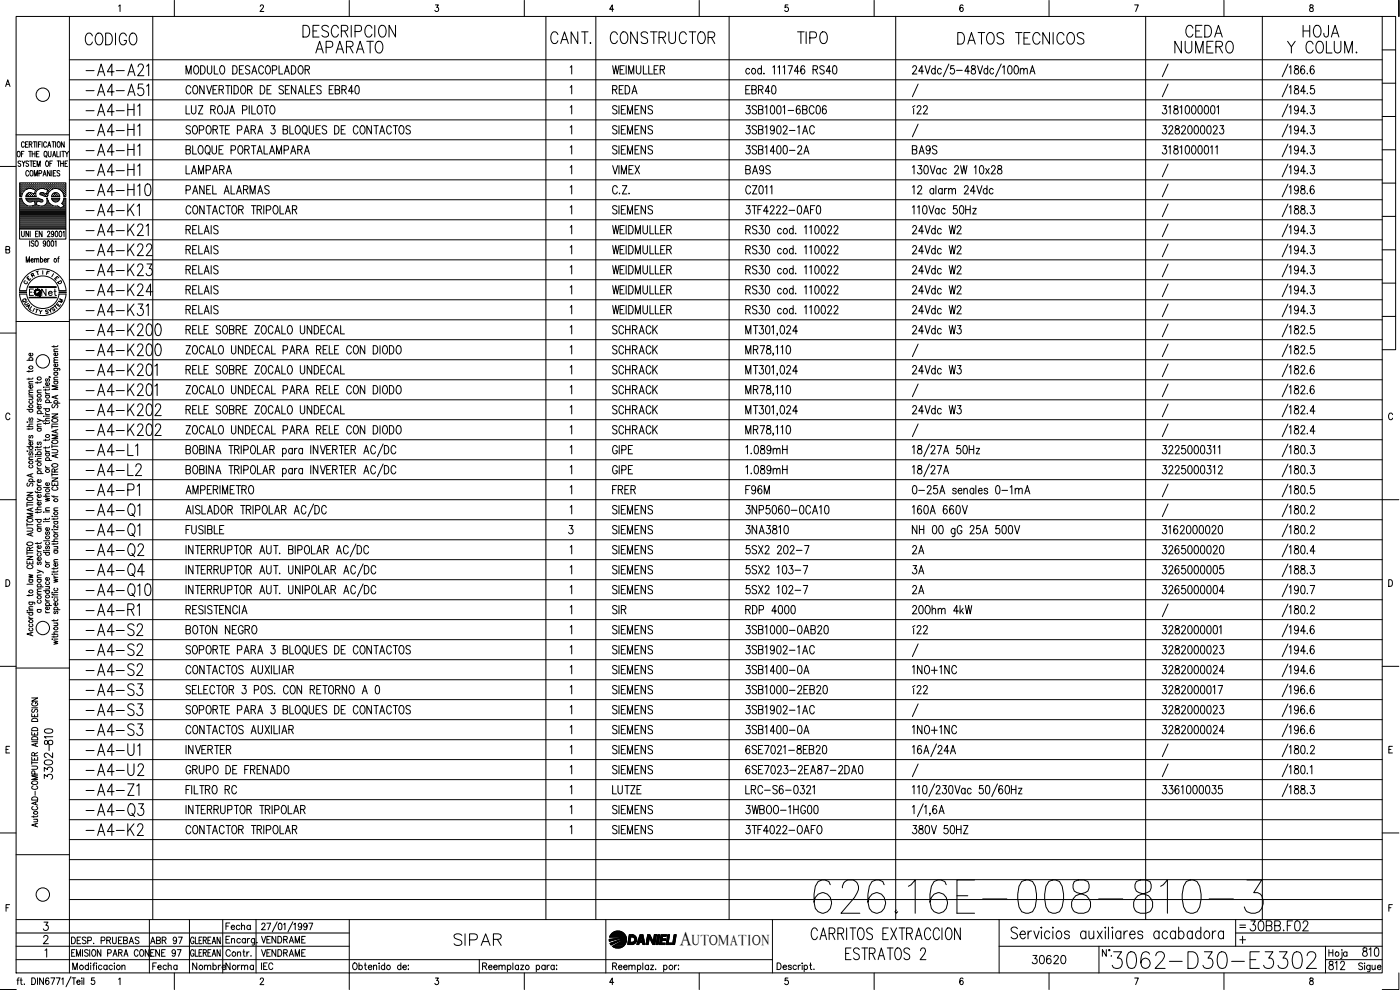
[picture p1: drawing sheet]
<svg xmlns="http://www.w3.org/2000/svg" width="420mm" height="297mm" viewBox="0 0 420 297" stroke-linecap="round" stroke-linejoin="round" font-family="sans-serif">
<defs><g id="words">
<text font-size="15" x="243.1" y="275.2">626.16E-008-810-3</text>
<text font-size="8.8" x="332.7" y="291.7">3062-D30-E3302</text>
<g font-size="7.5">
<text x="24.7" y="156.3">-A4-Q1</text>
<text x="24.7" y="162.3">-A4-Q1</text>
<text x="24.7" y="168.3">-A4-Q2</text>
<text x="24.7" y="174.3">-A4-Q4</text>
<text x="24.7" y="180.3">-A4-Q10</text>
<text x="24.7" y="246.2">-A4-Q3</text>
</g>
<g font-size="7.1">
<text x="24.3" y="14.8">CODIGO</text>
<text x="89.6" y="12.3">DESCRIPCION</text>
<text x="93.5" y="17.3">APARATO</text>
<text x="164" y="14.5">CANT.</text>
<text x="182" y="14.5">CONSTRUCTOR</text>
<text x="238.1" y="14.5">TIPO</text>
<text x="286.1" y="14.5">DATOS TECNICOS</text>
<text x="351.4" y="17.3">NUMERO</text>
<text x="354.5" y="12.3">CEDA</text>
<text x="385.2" y="17.3">Y COLUM.</text>
<text x="389.8" y="12.3">HOJA</text>
<text x="24.7" y="24">-A4-A21</text>
<text x="24.7" y="30">-A4-A51</text>
<text x="24.7" y="36">-A4-H1</text>
<text x="24.7" y="42">-A4-H1</text>
<text x="24.7" y="48">-A4-H1</text>
<text x="24.7" y="54">-A4-H1</text>
<text x="24.7" y="60">-A4-H10</text>
<text x="24.7" y="66">-A4-K1</text>
<text x="24.7" y="72">-A4-K21</text>
<text x="24.7" y="78">-A4-K22</text>
<text x="24.7" y="84">-A4-K23</text>
<text x="24.7" y="90">-A4-K24</text>
<text x="24.7" y="96">-A4-K31</text>
<text x="24.7" y="102">-A4-K200</text>
<text x="24.7" y="107.9">-A4-K200</text>
<text x="24.7" y="113.9">-A4-K201</text>
<text x="24.7" y="119.9">-A4-K201</text>
<text x="24.7" y="125.9">-A4-K202</text>
<text x="24.7" y="131.9">-A4-K202</text>
<text x="24.7" y="137.9">-A4-L1</text>
<text x="24.7" y="143.9">-A4-L2</text>
<text x="24.7" y="149.9">-A4-P1</text>
<text x="24.7" y="185.9">-A4-R1</text>
<text x="24.7" y="191.9">-A4-S2</text>
<text x="24.7" y="197.9">-A4-S2</text>
<text x="24.7" y="203.9">-A4-S2</text>
<text x="24.7" y="209.9">-A4-S3</text>
<text x="24.7" y="215.9">-A4-S3</text>
<text x="24.7" y="221.9">-A4-S3</text>
<text x="24.7" y="227.9">-A4-U1</text>
<text x="24.7" y="233.9">-A4-U2</text>
<text x="24.7" y="239.9">-A4-Z1</text>
<text x="24.7" y="251.9">-A4-K2</text>
<text x="135.1" y="285">SIPAR</text>
<text x="252.6" y="289.3">ESTRATOS 2</text>
</g>
<g font-size="6.2">
<text x="222.6" y="149.6">F96M</text>
<text x="272.7" y="167.6">2A</text>
<text x="272.7" y="179.6">2A</text>
<text x="373.9" y="280.5">30BB.F02</text>
</g>
<text font-size="5.9" x="204" y="283.4">A</text>
<g font-size="5.7">
<text x="182.7" y="29.3">REDA</text>
<text x="222.6" y="29.3">EBR40</text>
<text x="272.7" y="35.3">í22</text>
<text x="347.5" y="41.3">3282000023</text>
<text x="222.6" y="47.3">3SB1400-2A</text>
<text x="272.7" y="47.3">BA9S</text>
<text x="54.7" y="53.3">LAMPARA</text>
<text x="222.6" y="53.3">BA9S</text>
<text x="272.7" y="71.3">24Vdc W2</text>
<text x="272.7" y="77.3">24Vdc W2</text>
<text x="272.7" y="83.3">24Vdc W2</text>
<text x="272.7" y="95.2">24Vdc W2</text>
<text x="182.7" y="101.2">SCHRACK</text>
<text x="272.7" y="101.2">24Vdc W3</text>
<text x="182.7" y="119.2">SCHRACK</text>
<text x="222.6" y="137.2">1.089mH</text>
<text x="222.6" y="173.6">5SX2 103-7</text>
<text x="272.7" y="173.6">3A</text>
<text x="347.5" y="173.6">3265000005</text>
<text x="54.7" y="191.6">BOTON NEGRO</text>
<text x="272.7" y="191.6">í22</text>
<text x="347.5" y="197.6">3282000023</text>
<text x="272.7" y="209.5">í22</text>
<text x="347.5" y="215.5">3282000023</text>
<text x="16.6" y="224.7" transform="rotate(-90 16.6 224.7)">810</text>
<text x="222.6" y="233.5">6SE7023-2EA87-2DA0</text>
<text x="16.6" y="234.9" transform="rotate(-90 16.6 234.9)">3302-</text>
<text x="182.7" y="239.5">LUTZE</text>
<text x="222.6" y="245.5">3WBOO-1HG00</text>
<text x="222.6" y="251.5">3TF4022-OAFO</text>
<text x="272.7" y="251.5">380V 50HZ</text>
<text x="308.7" y="290.3">30620</text>
<text x="397.6" y="292.1">812</text>
<text x="407.8" y="288.2">810</text>
</g>
<g font-size="5.3">
<text x="11.3" y="90">Net</text>
<text x="44.1" y="284.3">ABR 97</text>
<text x="56.4" y="292.1">Nombre</text>
<text x="66.7" y="292.1">Norma</text>
</g>
<text font-size="4.4" x="207.6" y="283.4">UTOMATION</text>
<g font-size="4">
<text x="12.7" y="83.6">F</text>
<text x="6" y="86.4">C</text>
<text x="8.1" y="84.3">R</text>
<text x="16.2" y="86.4">D</text>
<text x="14.1" y="94.5">S</text>
<text x="14.8" y="93.8">T</text>
<text x="16.2" y="92.1">M</text>
</g>
<g font-size="3.5">
<text x="5.6" y="91.7">Q</text>
<text x="8.5" y="94.5">I</text>
<text x="370.8" y="279.4">=</text>
</g>
</g></defs>
<!-- layer: DCA_A3E2|CART -->
<g fill="none" stroke="#000" stroke-width=".3">
<path d="M4.8 4.9h410v287h-410zM20.8 4.9v287M35.6 1.8l.4-.3v2M52.3 .1v4.8M78.1 1.9l.2-.3a.54 .54 0 0 1 .8 .1 .54 .54 0 0 1-.3 .8l-.8 1h1.2M104.8 .1v4.8M130.7 1.5h.9l-.5 .7a.6 .6 0 0 1 .5 1 .6 .6 0 0 1-1.1-.1M157.4 .1v4.8M184.2 2.8h-1.2l.8-1.3v2M209.8 .1v4.8M236.5 1.5h-.8l-.1 .8a.62 .62 0 0 1 .9 0 .62 .62 0 0 1-.1 1 .62 .62 0 0 1-.9-.2M262.3 .1v4.8"/>
<path d="M289 1.7l-.5-.2a1.12 1.12 0 0 0 .1 2 .59 .59 0 0 0 .5-.9 .59 .59 0 0 0-1-.1l-.1 .3M314.8 .1v4.8M340.5 1.5h1.1l-.8 2M367.3 .1v4.8M393.2 1.6v.5a.82 .82 0 0 1 .8 .4 .82 .82 0 0 1 0 .9 .65 .65 0 0 1-1-.5 .65 .65 0 0 1 .8-.7l.3-.3-.1-.3zM414.8 4.9h4v100h-4M414.8 15h4M419.8 .1v4.8M1.7 25.9l.6-2 .7 2M1.9 25.3h.9M414.8 35h4M414.8 25h4"/>
<path d="M0 49.9h4.8M4.8 40.5h16M5.3 45.5l.2-.1a.86 .86 0 0 1 .6 .8 .86 .86 0 0 1-.6 .9 1.2 1.2 0 0 1-.2-1.6zM6 56.8h.1M6 56.1h.1M6 55.5h.1M6 57.4h.1M6 58h.1M6 58.7h.1M6 59.9h.5M6 59.6h.4M6.2 57.1h.1"/>
<path d="M6.2 56.5h.1M6.2 55.8h.1M6.2 55.2h.1M6.2 57.7h.1M6.2 58.4h.1M6.2 48.5a.41 .41 0 0 0-.6-.2 .41 .41 0 0 0 0 .7l.4 .1a.43 .43 0 0 1 .1 .7 .43 .43 0 0 1-.7-.1M6.3 55.1v.2M6.3 55.7v.2M6.3 56.4v.1M6.3 57v.2M6.3 57.6v.2M6.3 58.3v.1"/>
<path d="M6.4 46.2h.5M6.5 59h-.6v-4.2h13.9v4.2h-.6M6.5 59.5h-.6v9.2h13.9v-9.2h-.6M6.5 56.8h.1M6.5 56.1h.1M6.5 55.5h.1M6.5 57.4h.1M6.5 58h.1M6.5 59.5l.6 1.4 1 .7M6.6 48.3l.5 .8 .4-.8M6.6 55.4v.2M6.6 56.1v.1"/>
<path d="M6.6 56.7v.1M6.6 57.3v.2M6.6 58v.1M6.8 57.1h.2M6.8 56.5h.2M6.8 55.8h.2M6.8 55.2h.2M6.9 55.1v.2M6.9 55.7v.2M6.9 56.4v.1M6.9 57v.2M7.1 49.1v.8"/>
<path d="M7.2 56.8h.1M7.2 56.1h.1M7.2 55.5h.1M7.2 45.4h-.8v1.7M7.2 55.4v.2M7.2 56.1v.1M7.2 56.7v.1M7.3 42.9l-.3-.4a.88 .88 0 0 0-.6 .9 .88 .88 0 0 0 .6 .8l.3-.4M7.5 56.5h.1M7.5 55.8h.1M7.5 55.2h.1M7.5 55.1v.2"/>
<path d="M7.5 55.7v.2M7.5 56.4v.1M7.7 43.3h.4M7.7 59h3.2M7.7 59.5h3.7M7.8 59.5l.3 .7M7.8 56.8h.1M7.8 56.1h.1M7.8 55.5h.1M7.9 55.4v.2M7.9 56.1v.1M7.9 56.7v.1"/>
<path d="M7.9 59.6h3.6M7.9 58.7h.1M8 59.9h4.5M8 56.7l1.2-.1 1.5 .4-.4 1.2-1.3-.4-.9 .4M8.1 56.8l-1 .7-.6 1.4M8.1 56.5h.2M8.1 55.8h.2M8.1 55.2h.2M8.1 58.4h.2M8.1 58.2l-.3 .7M8.2 55.1v.2M8.2 55.7v.2"/>
<path d="M8.2 56.4v.1M8.2 58.3v.1M8.4 42.5h-.7v1.7h.7M8.4 56.1h.2M8.4 55.5h.2M8.4 58.7h.2M8.5 55.4v.2M8.5 56.1v.1M8.5 58.6v.1M8.6 58l-.1 .1M8.6 48.5l-.3-.2-.4 .1v.5l.7 .4v.4l-.3 .2-.5-.2M8.6 45.4h.8"/>
<path d="M8.6 51.5a.47 .47 0 0 0-.6-.3 .47 .47 0 0 0-.3 .6v.4a.47 .47 0 0 0 .3 .6 .47 .47 0 0 0 .6-.4M8.7 56.5h.2M8.7 55.8h.2M8.7 55.2h.2M8.7 58.4h.2M8.8 43.3h.7v-.7l-.7-.1v1.7M8.8 55.1v.2M8.8 55.7v.2M8.8 56.4v.1M8.8 58.3v.1M8.9 48.3h.9M9 45.4v1.7"/>
<path d="M9.1 56.1h.1M9.1 55.5h.1M9.1 58v.1M9.1 58.7h.1M9.1 55.4v.2M9.1 56.1v.1M9.1 58.6v.1M9.2 43.3l.4 .9M9.2 51.3l.1-.1a.86 .86 0 0 1 .6 .8 .86 .86 0 0 1-.6 .8 1.14 1.14 0 0 1-.1-1.5zM9.4 48.3v1.6M9.4 56.5h.1M9.4 55.8h.1"/>
<path d="M9.4 55.2h.1M9.4 58.4h.1M9.4 55.1v.2M9.4 55.7v.2M9.4 56.4v.1M9.4 58.3v.1M9.7 46.2h.8M9.7 45.4v1.7M9.7 56.1h.1M9.7 55.5h.1M9.7 58.7h.1M9.8 58.1h.1"/>
<path d="M9.8 55.4v.2M9.8 56.1v.1M9.8 58.6v.1M10 42.5h.8M10 49.1h.5M10 56.5h.2M10 55.8h.2M10 55.2h.2M10 58.4h.2M10.1 55.1v.2M10.1 55.7v.2M10.1 56.4v.1"/>
<path d="M10.1 58.3v.1M10.3 52.8v-1.6l.5 1.6 .4-1.6v1.6M10.3 56.8h.1M10.3 56.1h.2M10.3 55.5h.2M10.3 58.7h.2M10.4 42.5v1.7M10.4 55.4v.2M10.4 56.1v.1M10.4 58.6v.1M10.5 58h.1M10.5 45.4v1.7"/>
<path d="M10.6 56.5h.2M10.6 55.8h.2M10.6 55.2h.2M10.7 55.1v.2M10.7 55.7v.2M10.7 56.4v.1M10.8 57.1h.1M10.8 48.3h-.8v1.6h.8M11 46.2h.4M11 56.8h.1M11 56.1h.1M11 55.5h.1"/>
<path d="M11 42.5v1.7M11 55.4v.2M11 56.1v.1M11 56.7v.1M11.1 49.9v-1.6l.5 1.6 .5-1.6v1.6M11.3 56.5h.1M11.3 55.8h.1M11.3 55.2h.1M11.3 55.1v.2M11.3 55.7v.2M11.3 56.4v.1M11.4 56.9l1.2-.4 1.7 .5-.4 1.2-1.1-.4-.8 .2"/>
<path d="M11.4 56.9a1.46 1.46 0 0 0-.5 2M11.5 59.5l1.4 .6-.3 .5-1.4-.3-.3 1.1 .8 .3a1.68 1.68 0 0 0 1.9-.3 1.68 1.68 0 0 0 .3-1.9h.3M11.6 43.3h.4M11.6 56.1h.1M11.6 55.5h.1M11.7 52l.7-.1v-.6l-.7-.1v1.6M11.7 55.4v.2M11.7 56.1v.1M11.7 45.4h-.7v1.7h.7M11.9 56.5h.2M11.9 55.8h.2M11.9 55.2h.2"/>
<path d="M12 55.1v.2M12 55.7v.2M12 56.4v.1M12 58l.1 .4 1.4 .6M12.2 56.1h.2M12.2 55.5h.2M12.2 58h.2M12.3 42.5h-.7v1.7M12.3 55.4v.2M12.3 56.1v.1M12.3 58v.1M12.5 56.5h.2"/>
<path d="M12.5 55.8h.2M12.5 55.2h.2M12.5 58.4h.2M12.6 42.5v1.7M12.6 55.1v.2M12.6 55.7v.2M12.6 56.4v.1M12.6 58.3v.1M12.9 56.1h.1M12.9 55.5h.1M12.9 58l.1 .1M12.9 52.8l.5-1.6 .5 1.6"/>
<path d="M13 55.4v.2M13 56.1v.1M13.1 52.3h.6M13.2 56.5h.1M13.2 55.8h.1M13.2 55.2h.1M13.2 58.4h.1M13.3 55.1v.2M13.3 55.7v.2M13.3 56.4v.1M13.3 58.3v.1M13.4 45.5l.1-.1a.86 .86 0 0 1 .7 .8 .86 .86 0 0 1-.7 .9 1.2 1.2 0 0 1-.1-1.6z"/>
<path d="M13.5 59h.7M13.5 56.1h.1M13.5 55.5h.1M13.5 58.7h.1M13.6 55.4v.2M13.6 56.1v.1M13.6 58.6v.1M13.7 46.7l.4 .5M13.8 56.5h.2M13.8 55.8h.2M13.8 55.2h.2M13.8 58.4h.2"/>
<path d="M13.9 48.4l.1-.1a.86 .86 0 0 1 .6 .8 .86 .86 0 0 1-.6 .8 1.2 1.2 0 0 1-.1-1.5zM13.9 55.1v.2M13.9 55.7v.2M13.9 56.4v.1M13.9 58.3v.1M14 42.9a.47 .47 0 0 0-.6-.4 .47 .47 0 0 0-.3 .7v.3a.47 .47 0 0 0 .3 .7 .47 .47 0 0 0 .6-.4M14.1 58.7h.1M14.1 56.8h.1M14.1 56.1h.2M14.1 55.5h.2M14.1 58l.1 .1M14.2 55.4v.2"/>
<path d="M14.2 56.1v.1M14.2 59.5a2.54 2.54 0 0 0 3.1 2.3M14.3 57.4h.1M14.3 44.2l.5-1.7 .4 1.7M14.4 57.1h.2M14.4 56.5h.2M14.4 55.8h.2M14.4 55.2h.2M14.4 57.7h.1M14.5 45.4v1.2l.4 .5 .4-.5v-1.2M14.5 43.6h.6M14.5 55.1v.2"/>
<path d="M14.5 55.7v.2M14.5 56.4v.1M14.5 57v.2M14.5 57.6v.1M14.8 56.8h.1M14.8 56.1h.1M14.8 55.5h.1M14.9 55.4v.2M14.9 56.1v.1M14.9 56.7v.1M14.9 49.1h.5M15 51.2v1.6l-.8-1.6v1.6"/>
<path d="M15.1 56.5h.1M15.1 55.8h.1M15.1 55.2h.1M15.2 55.1v.2M15.2 55.7v.2M15.2 56.4v.1M15.4 56.8h.1M15.4 56.1h.1M15.4 55.5h.1M15.5 59h2.4M15.5 59.5h2.4M15.5 59.5l.2 .6 .6 .4"/>
<path d="M15.5 55.4v.2M15.5 56.1v.1M15.5 51.2v1.6M15.6 59.6h2.2M15.6 42.5h.8M15.7 48.3h-.8v1.6M15.7 56.5h.2M15.7 55.8h.2M15.7 55.2h.2M15.7 59.9h2M15.8 47.1l.5-1.7 .4 1.7M15.8 55.1v.2"/>
<path d="M15.8 55.7v.2M15.8 56.4v.1M15.9 58.4h-.1M16 46.5h.6M16 42.5v1.7M16 51.9h.5M16 56.1h.2M16 55.5h.2M16 58.7h.2M16.1 55.4v.2M16.1 56.1v.1M16.1 58.1h.1"/>
<path d="M16.1 58.6v.1M16.2 58h.1M16.2 57.9l1.1 .1 .6 .9M16.3 57.9l-.6 .4-.2 .6M16.3 56.5h.2M16.3 55.8h.2M16.3 55.2h.2M16.3 58.4h.2M16.4 55.1v.2M16.4 55.7v.2M16.4 56.4v.1M16.4 58.3v.1"/>
<path d="M16.7 42.5v1.7M16.7 56.1h.1M16.7 55.5h.1M16.7 58h.1M16.7 58.7h.1M16.8 51.2h-.8v1.6h.8M16.8 55.4v.2M16.8 56.1v.1M16.8 58v.1M16.8 58.6v.1M17 56.5h.1M17 55.8h.1"/>
<path d="M17 55.2h.1M17 58.4h.1M17.1 45.4v1.7h.7M17.1 55.1v.2M17.1 55.7v.2M17.1 56.4v.1M17.1 58.3v.1M17.1 48.3h.8M17.3 56.1h.1M17.3 55.5h.1M17.3 58.7h.1M17.4 42.6l.1-.1a.86 .86 0 0 1 .6 .9 .86 .86 0 0 1-.6 .8 1.2 1.2 0 0 1-.1-1.6z"/>
<path d="M17.4 55.4v.2M17.4 56.1v.1M17.4 58.6v.1M17.6 48.3v1.6M17.6 56.5h.2M17.6 55.8h.2M17.6 55.2h.2M17.7 55.1v.2M17.7 55.7v.2M17.7 56.4v.1M17.9 59.5l-.6 .9-1.1 .1M17.9 51.4l-.2-.2-.6 .2 .1 .4 .7 .6-.2 .4-.6-.2"/>
<path d="M17.9 56.8h.2M17.9 56.1h.2M17.9 55.5h.2M18 55.4v.2M18 56.1v.1M18 56.7v.1M18.1 45.4v1.7M18.2 49.1h.8M18.2 48.3v1.6M18.2 56.5h.2M18.2 55.8h.2M18.2 55.2h.2"/>
<path d="M18.3 57l.1 .1M18.3 55.1v.2M18.3 55.7v.2M18.3 56.4v.1M18.5 57.3a2.46 2.46 0 0 0-2.7-.6 2.46 2.46 0 0 0-1.6 2.2M18.5 57.3l.5 .9M18.5 45.4h.9M18.6 56.8h.1M18.6 56.1h.1M18.6 55.5h.1M18.7 57.4h.1M18.7 55.4v.2"/>
<path d="M18.7 56.1v.1M18.7 57.3v.1M18.9 57.1h.1M18.9 56.5h.1M18.9 55.8h.1M18.9 55.2h.1M18.9 57.7h.1M19 45.4v1.7M19 55.1v.2M19 55.7v.2M19 56.4v.1M19 57v.2"/>
<path d="M19 57.6v.2M19 58.2l.2 .7M19 48.3v1.6M19.2 59.5l-.2 .7M19.2 59.9h.5M19.2 56.8h.1M19.2 56.1h.1M19.2 55.5h.1M19.2 57.4h.1M19.2 58h.1M19.3 42.5v1.7l-.9-1.7v1.7M19.3 58.7h.1"/>
<path d="M19.3 59.6h.4M19.3 55.4v.2M19.3 56.1v.1M19.3 56.7v.1M19.3 57.3v.2M19.3 58v.1M19.3 58.6v.1M19.5 49.1h.5M19.5 57.1h.2M19.5 56.5h.2M19.5 55.8h.2M19.5 55.2h.2"/>
<path d="M19.5 57.7h.2M19.5 58.4h.2M19.6 45.4l.5 .8 .5-.8M19.6 55.1v.2M19.6 55.7v.2M19.6 56.4v.1M19.6 57v.2M19.6 57.6v.2M19.6 58.3v.1M20.1 46.2v.9M20.3 48.3h-.8v1.6h.8M414.8 54.9h4"/>
<path d="M414.8 44.9h4M1.8 74.9l1-.1 .1-.3-.1-.5-1-.1v2l1-.1v-.7l-.3-.2M5.9 68.7v3h13.9v-3M6 64.4h13.7M6 64.1h13.7M6 63.7h13.7M6 63.4h13.7M6 63.1h13.7M6 62.8h13.7M6 62.5h12M6 62.2h11.7M6 61.8h2.3"/>
<path d="M6 61.5h1.6M6 61.2h1.2M6 60.9h.9M6 60.6h.7M6 60.3h.6M6 64.7h13.7M6 65h13.7M6 65.3h13.7M6 65.6h13.7M6 66h13.7M6 66.3h13.7M6 66.6h13.7"/>
<path d="M6 66.9h13.7M6 67.3h13.7M6 67.5h13.7M6 67.9h13.7M6 68.2h13.7M6 68.5h13.7M6.5 69.4v1.4l.3 .2 .4-.2 .1-1.4M7.9 78.7v-1.7l.4 1.7 .5-1.7v1.7M8.1 60.2l.9 .4 1.3-.3 .3 1.2-1.4 .3-1.2-.2M8.3 60.3h1.6M8.6 69.4v1.6l-.8-1.6v1.6M8.9 72.2v1.7"/>
<path d="M9.1 69.4v1.6M9.3 78h.7l-.1-.2a.47 .47 0 0 0-.6 0 .47 .47 0 0 0 .1 .7l.2 .2 .4-.2M9.7 61.8h2.1M10.2 72.5l-.3-.3-.5 .3 .1 .4 .7 .5-.3 .5-.5-.3M10.4 77.9l.3-.3 .3 .1v1M10.4 77.6v1.1M10.4 60.3h.7M10.5 60.6h.5M10.5 60.9h.4M10.6 61.5h.3M10.6 61.2h.2M10.7 70.2h.4"/>
<path d="M10.9 72.2a.86 .86 0 0 1 .6 .9 .86 .86 0 0 1-.6 .8 1.14 1.14 0 0 1 0-1.7zM11 77.9l.3-.3 .3 .1v1M11.4 69.4h-.7v1.6h.7M11.5 60.3h1.3M12.1 77.8l.1-.1a.48 .48 0 0 1 .6 .4 .48 .48 0 0 1-.6 .5l-.1-.1M12.1 77v1.7M12.6 69.4v1.6l-.8-1.6v1.6M13.1 61.8h2.9M13.3 78h.7l-.1-.2a.47 .47 0 0 0-.7 0 .47 .47 0 0 0 .1 .7l.2 .2 .5-.2M13.7 61.5h1.6M13.7 72.8l-.2 .4a.42 .42 0 0 1-.5-.5 .42 .42 0 0 1 .7-.2v1.1l-.3 .3-.4-.3M14 61.2h.9"/>
<path d="M14.1 60.9h.5M14.2 60.6h.2M14.3 60.3h.1M14.3 69.8l.2-.4 .4 .3-.7 1.3h.8M14.3 72.3l.2-.1a.96 .96 0 0 1 0 1.7l-.3-.3zM14.3 77.6v1.1M14.8 77.6l-.5 .4M15.5 72.3l.2-.1a.96 .96 0 0 1 0 1.7l-.3-.3zM16 60.3h1.4M16.1 69.9l-.1 .4a.42 .42 0 0 1-.6-.5 .42 .42 0 0 1 .7-.2v1.1l-.3 .3-.4-.2M16.5 72.5l.3-.3v1.7M16.7 69.5l.2-.1a.96 .96 0 0 1 0 1.6l-.3-.3z"/>
<path d="M17.3 61.8l.8 .6M17.3 77.6h.4M17.8 77l-.3 .4v1.3M17.9 69.5l.2-.1a.96 .96 0 0 1 0 1.6l-.3-.3zM18.2 62.5h1.5M18.5 61l.8 .8M18.8 60.9h.9M18.8 62.2h.9M18.8 61.2h.9M18.9 69.7l.3-.3v1.6M19 60.6h.7M19 60.2l-.5 .8"/>
<path d="M19.1 60.3h.6M19.1 61.5h.6M19.2 61.8l-1.1 .6M19.3 61.8h.4M414.8 75h4M414.8 64.9h4M0 99.9h4.8M4.8 96.5h16M5.9 87.2a7 7 0 0 1 6.9-6.5 7 7 0 0 1 7 6.5M5.9 88.2a7 7 0 0 0 6.9 6.5 7 7 0 0 0 7-6.5M8 87.2a4.9 4.9 0 0 1 4.8-4.4 4.9 4.9 0 0 1 4.9 4.4M8 88.2a4.9 4.9 0 0 0 4.8 4.4 4.9 4.9 0 0 0 4.9-4.4"/>
<path d="M8.8 86h8.1v.2h-8.1M8.8 89.2h8.1v.2h-8.1zM8.8 86.1h8M8.8 89.3h8M10 86.7h-1.2v1.9M11.8 93l.3 .6 .5-.4M414.8 94.9h4M414.8 84.9h4M8.1 108.1h1.8M8.7 111.2v.5M8.7 113.4v.5M8.7 119.1h1.2"/>
<path d="M8.7 118.5h1.2M8.7 115.2h1.2M8.9 108.1l-.1-.1a.53 .53 0 0 1 .5-.7 .53 .53 0 0 1 .5 .7l-.2 .1M9.5 119.1l.4 .3-.1 .3-1.1 .1M9.6 115.6l.2 .2a.52 .52 0 0 1-.5 .7 .52 .52 0 0 1-.5-.8l.4-.1v.9M9.6 106a.49 .49 0 0 1 0 .7 .49 .49 0 0 1-.7 0 .49 .49 0 0 1-.1-.7h.4v.8M9.9 117.8h-1.1l-.1 .4 .3 .3M9.9 117l-1.1 .1-.1 .3 .3 .4M9.9 114.5h-1.1l-.1 .4 .3 .3M9.9 113.4l-.4 .3h-1.4M9.9 111.1l-.1 .3h-1.7M11.2 114.5v.5"/>
<path d="M11.2 117.8h1.2M11.4 119.7l-.2 .2 .2 .6 .5-.8h.4l.1 .5-.3 .3M12.4 117l-1.1 .1-.1 .4 .3 .3M12.4 114.5l-.4 .3h-1.4M13.1 116.1h.2zM13.7 117.6l.1 .3 .4 .2M13.7 116.7v.5M13.7 118.6h1.2M13.7 118.1h1.2M13.7 116.1h1.2M13.9 118.6a.49 .49 0 0 0 0 .7 .49 .49 0 0 0 .7 0 .49 .49 0 0 0 0-.7M13.9 113.7l-.2 .2 .2 .5 .5-.7h.4l.1 .4-.3 .3"/>
<path d="M14.6 114.8l.2 .2a.53 .53 0 0 1-.6 .7 .53 .53 0 0 1-.4-.8l.4-.1v.9M14.8 113.1v.1v-.1l.4 .1M14.9 116.7l-.1 .3h-1.7M16.2 110.5l1.6 .1 .2 .2-.1 .3M16.2 103.7v.5M16.2 114.4h1.2M16.2 113.9h1.2M16.2 111.8h1.2M16.2 108.8h1.2M16.2 105.5h1.2M16.4 114.4a.55 .55 0 0 0 .3 .9 .55 .55 0 0 0 .7-.6l-.3-.3M16.4 111.8l-.1 .2a.51 .51 0 0 0 .5 .6 .51 .51 0 0 0 .3-.8"/>
<path d="M16.4 110.5l-.1 .1a.53 .53 0 0 0 .5 .7 .53 .53 0 0 0 .5-.7l-.2-.1M16.8 118.8v.7M17.1 109.2a.49 .49 0 0 1 0 .7 .49 .49 0 0 1-.7 0 .49 .49 0 0 1-.1-.7h.4v.8M17.1 105.9l.2 .1a.51 .51 0 0 1-.5 .7 .51 .51 0 0 1-.5-.7l.4-.1v.8M17.4 118.6l-1.8 .6 1.8 .5M17.4 115.8h-1.8l1.8 .5-1.8 .6h1.8M17.4 113.2h-1.1l-.1 .4 .3 .3M17.4 108l-1.1 .1-.1 .3 .3 .4M17.4 107.3h-1.1l-.1 .4 .3 .3M17.4 104.7l-1.1 .1-.1 .3 .3 .4M17.4 103.7l-.4 .3h-1.4M3 124.4a.63 .63 0 0 0-.8-.5 .63 .63 0 0 0-.5 .8v.5a.63 .63 0 0 0 .5 .7 .63 .63 0 0 0 .8-.4"/>
<path d="M8.1 126.6h.2zM8.1 128h1.8M8.1 134h1.8M8.1 122.8h1.8M8.2 135.2v.2zM8.7 131.8l.1 .3 .4 .2M8.7 128.5v.4M8.7 137.9h1.2M8.7 135.3h1.2M8.7 132.3h1.2M8.7 126.6h1.2M8.9 139.6l-.1 .1a.51 .51 0 0 0 .5 .7 .51 .51 0 0 0 .3-.8"/>
<path d="M8.9 135.8l-.2 .3 .1 .4h.3l.3-.6 .2-.1 .3 .3-.3 .5M8.9 134l-.1 .1a.52 .52 0 0 0 .5 .8 .52 .52 0 0 0 .3-.9M8.9 130.7l-.2 .2 .2 .5 .5-.7h.4l.1 .4-.3 .3M8.9 125.4l-.2 .3 .2 .4 .5-.6h.4l.1 .3-.3 .3M8.9 122.8l-.1 .2a.52 .52 0 0 0 .5 .7 .52 .52 0 0 0 .3-.9M8.9 120.3l-.1 .1a.53 .53 0 0 0 .5 .7 .53 .53 0 0 0 .5-.7l-.2-.1M9.6 132.7l.2 .2a.52 .52 0 0 1-.6 .7 .52 .52 0 0 1-.4-.8l.4-.1v.8M9.9 137.1l-1.1 .1-.1 .3 .3 .4M9.9 128.4l-.1 .3h-1.7M9.9 127.2l-1.1 .1-.1 .4 .3 .3M10.6 136.9h.2zM10.6 134.9h.2z"/>
<path d="M10.6 138.4h1.8M10.6 136.4h1.8M11.2 125.7l1.2 .4-1.2 .5M11.2 120.8l.1 .4 .4 .2M11.2 133.9v.5M11.2 136.9h1.2M11.2 134.9h1.2M11.2 128.6h1.2M11.2 128h1.2M11.2 124.1h1.8M11.2 121.4h1.2M11.4 136.4a.49 .49 0 0 1 0-.7 .49 .49 0 0 1 .7 0 .49 .49 0 0 1 0 .7"/>
<path d="M11.4 132.6l-.2 .3 .2 .5 .5-.7h.4l.1 .4-.3 .3M11.4 128.6l-.1 .1a.52 .52 0 0 0 .5 .7 .52 .52 0 0 0 .3-.8M11.4 124.1a.51 .51 0 0 1 0-.7 .51 .51 0 0 1 .7 0 .51 .51 0 0 1 0 .7M12.1 121.8a.5 .5 0 0 1 .1 .8 .5 .5 0 0 1-.8 0 .5 .5 0 0 1 .1-.8h.2v.9M12.4 137.6l-1.1 .1-.1 .3 .3 .4M12.4 133.8l-.4 .4h-1.4M12.4 127.2l-1.1 .1-.1 .4 .3 .3M12.4 126.1l.5 .3 .1 .2M13.1 124.9h.2zM13.1 126.3h1.8M13.1 122.6h1.8M13.7 139.9l.1 .3 .4 .2"/>
<path d="M13.7 134.9l.1 .4 .4 .2M13.7 123.8l.1 .4 .4 .2M13.7 126.8v.5M13.7 131.8v.5M13.7 134.1v.5M13.7 138.2h1.8M13.7 136h1.2M13.7 135.5h1.2M13.7 124.9h1.2M13.7 124.4h1.2M13.7 120.8h1.8M13.9 138.2l-.1-.2a.52 .52 0 0 1 .5-.7 .52 .52 0 0 1 .3 .9"/>
<path d="M13.9 136a.49 .49 0 0 0 0 .7 .49 .49 0 0 0 .7 0 .49 .49 0 0 0 0-.7M13.9 122.6l-.1 .2a.52 .52 0 0 0 .5 .7 .52 .52 0 0 0 .3-.9M13.9 120.8l-.1-.1a.52 .52 0 0 1 .5-.8 .52 .52 0 0 1 .3 .9M14.9 134l-.1 .3-1.7 .1M14.9 131.7l-.4 .4h-1.4M14.9 126.7l-.4 .4h-1.4M14.9 125.5l-1.1 .1-.1 .3 .3 .4M15.6 134.9h1.2l.6 .4-.1 .4-.5 .2h-1.2M15.6 124.2h1.8l-1.8 1h1.8M15.6 127.5v1M15.6 133.4v1M15.6 133.9h1.8"/>
<path d="M15.6 128h1.8M15.6 127.2h1.8M15.7 139.3a.89 .89 0 0 1 1-.3 .89 .89 0 0 1 .6 .9 .88 .88 0 0 1-1 .3 .88 .88 0 0 1-.6-.9zM15.7 132.3a.88 .88 0 0 1 1-.3 .88 .88 0 0 1 .6 .9 .89 .89 0 0 1-1 .3 .89 .89 0 0 1-.6-.9zM15.7 125.8a.88 .88 0 0 1 1-.3 .88 .88 0 0 1 .6 .9 .88 .88 0 0 1-1 .3 .88 .88 0 0 1-.6-.9zM15.8 121.4l-.2 .3 .2 .7 .5-.2 .3-.7h.7l.1 .5-.3 .4M16.2 121h1.8M16.4 121l-.1-.2a.53 .53 0 0 1 .5-.6 .53 .53 0 0 1 .5 .6l-.2 .2M16.8 129.1v.7M16.8 136.5v.7M17.4 136.3l-1.8 .5 1.8 .6M17.4 130.5h-1.8l1.8 .5-1.8 .6h1.8"/>
<path d="M17.4 128.9l-1.8 .5 1.8 .6M417.9 124.4a.61 .61 0 0 0-.7-.5 .61 .61 0 0 0-.5 .8v.5a.61 .61 0 0 0 .5 .7 .61 .61 0 0 0 .7-.4M0 149.9h4.8M8.1 158.4l1.5 .1 .3 .4-.3 .4-1.5 .1M8.1 147.7h1.8l-1.8 1h1.8M8.1 151v1M8.1 156.9v1M8.1 157.4h1.8M8.1 151.5h1.8M8.1 150.7h1.8M8.2 155.8a.88 .88 0 0 1 1-.3 .88 .88 0 0 1 .6 .9 .88 .88 0 0 1-1 .3 .88 .88 0 0 1-.6-.9zM8.2 149.4a.88 .88 0 0 1 1-.4 .88 .88 0 0 1 .6 .9 .88 .88 0 0 1-1 .4 .88 .88 0 0 1-.6-.9z"/>
<path d="M8.3 144.9l-.2 .4 .2 .6 .4-.1 .3-.6a.48 .48 0 0 1 .7-.2 .48 .48 0 0 1 .1 .7l-.2 .2M8.7 144.5h1.8M8.9 144.5l-.1-.1a.53 .53 0 0 1 .5-.7 .53 .53 0 0 1 .5 .7l-.2 .1M9.3 142.3v.7M9.3 152.6v.7M9.9 159.8l-1.8 .5 1.8 .6M9.9 154h-1.8l1.8 .6-1.8 .5h1.8M9.9 152.4l-1.8 .5 1.8 .6M9.9 142.1l-1.8 .5 1.8 .6M10.6 147.4l.3 .4h1.5M10.6 155.9h1.8M10.6 152.9h1.8"/>
<path d="M11.2 149.7l.1 .3 .4 .2M11.2 145.1l.1 .4 .4 .2M11.2 140.1l.1 .4 .4 .2M11.2 147.5v.5M11.2 153.4v.6M11.2 158.6h1.2M11.2 158.1h1.2M11.2 150.2h1.2M11.2 145.7h1.2M11.2 142.1h1.8M11.2 140.7h1.2M11.4 158.6a.51 .51 0 0 0 0 .7 .51 .51 0 0 0 .7 0 .51 .51 0 0 0 0-.7"/>
<path d="M11.4 155.9a.51 .51 0 0 0 0 .7 .51 .51 0 0 0 .7 0 .51 .51 0 0 0 0-.7M11.4 142.1a.51 .51 0 0 1 0-.7 .51 .51 0 0 1 .7 0 .51 .51 0 0 1 0 .7M12.1 150.7a.51 .51 0 0 1 0 .7 .51 .51 0 0 1-.7 0 .51 .51 0 0 1-.1-.7h.4v.8M12.1 148.4a.5 .5 0 0 1 .1 .7 .5 .5 0 0 1-.8 0 .5 .5 0 0 1 .1-.7h.2v.9M12.1 143.9a.51 .51 0 0 1 0 .7 .51 .51 0 0 1-.7 .1 .51 .51 0 0 1-.1-.7l.4-.1v.9M12.4 157.3l-1.1 .1-.1 .4 .3 .3M12.4 153.4l-.4 .3h-1.4M12.4 152.1l-1.1 .1-.1 .4 .3 .3M13.1 156.5h.2zM13.1 153.6h.2zM13.1 148.9h1.8M13.1 146.2h1.8"/>
<path d="M13.7 149.3l1.2 .3-1.2 .3 1.2 .3-1.2 .2M13.7 156.5h1.2M13.7 155.5v.5M13.7 153.6h1.2M13.7 153.1h1.2M13.7 140.4h1.2M13.9 159.6l-.2 .3 .1 .4h.3l.3-.6 .2-.1 .3 .3-.3 .5M14.6 158.3a.5 .5 0 0 1 0 .7 .5 .5 0 0 1-.6 .1 .5 .5 0 0 1-.2-.7l.4-.1v.9M14.6 144.9l.2 .1a.53 .53 0 0 1-.6 .7 .53 .53 0 0 1-.4-.8h.4v.8M14.9 155.4l-.4 .4h-1.4M14.9 152.3l-1.1 .1-.1 .4 .3 .3M14.9 148.2h-1.1l-.1 .4 .3 .3"/>
<path d="M15.6 158.9h.1zM15.6 154.9h.1zM15.6 148.7l.3 .3h1.5M15.6 144.8v.9h1.8v-.9M15.6 143.4h1.8l-1.8 1h1.8M15.6 142.4h1.8M15.6 141.9v1M16 146.1a.53 .53 0 0 0-.4 .6 .53 .53 0 0 0 .7 .4h.4a.53 .53 0 0 0 .7-.4 .53 .53 0 0 0-.5-.6M16.2 159.3l.1 .4 .4 .2M16.2 153.1h1.2M16.2 148.7v.6M16.2 155.5v.4"/>
<path d="M16.2 159.9h1.2M16.2 158.9h1.2M16.2 156.4h1.2M16.2 154.9h1.2M16.4 156.4a.55 .55 0 0 0 .3 1 .55 .55 0 0 0 .7-.7l-.3-.3M16.4 141.6l-.1-.8h-.6l-.1 .8h1.8M16.4 145.1v.6M17.4 157.7v.7l-1.2-.7v.7M17.4 155.4l-.1 .3h-1.7M17.4 152.4l-1.1 .1-.1 .3 .3 .3M17.4 140.7l-1 .5M414.8 149.9h5"/>
<path d="M1.8 173.9a1.01 1.01 0 0 1 1.1 1 1.01 1.01 0 0 1-1.1 1zM8.1 168.3v.9h1.8v-.9M8.1 166.9h1.8l-1.8 1h1.8M8.1 175.3h1.8M8.1 165.9h1.8M8.1 165.4v1M8.2 162.9a.88 .88 0 0 1 1-.4 .88 .88 0 0 1 .6 .9 .88 .88 0 0 1-1 .4 .88 .88 0 0 1-.6-.9zM8.5 169.6a.52 .52 0 0 0-.4 .7 .52 .52 0 0 0 .7 .3h.4a.52 .52 0 0 0 .7-.3 .52 .52 0 0 0-.5-.7M8.7 172.4l1.2 .2-1.2 .3 1.2 .3-1.2 .2M8.7 178.4v.4M8.7 173.9h1.2M8.9 173.9a.55 .55 0 0 0 .3 .9 .55 .55 0 0 0 .7-.6l-.3-.3"/>
<path d="M8.9 165.2l-.1-.9-.5-.1-.2 1h1.8M8.9 168.6v.6M9.3 160v.7M9.9 178.3l-.4 .4h-1.4M9.9 164.2l-1 .5M11.2 171l1.2 .4-1.2 .5M11.2 165l.1 .3 .4 .3M11.2 178.3h1.2M11.2 176.1h1.8M11.2 173.8h1.2M11.2 173.3h1.2M11.2 165.6h1.2"/>
<path d="M11.2 162.8v.5M11.4 176.1a.49 .49 0 0 1 0-.7 .49 .49 0 0 1 .7 0 .49 .49 0 0 1 0 .7M11.4 173.8a.51 .51 0 0 0 0 .8 .51 .51 0 0 0 .7 0 .51 .51 0 0 0 0-.8M11.4 168.6l-.2 .3 .1 .4h.3l.3-.6 .2-.1 .3 .3-.3 .5M11.4 166a.51 .51 0 0 0 0 .7 .51 .51 0 0 0 .7 0 .51 .51 0 0 0 0-.7M12.1 167.3a.5 .5 0 0 1 .1 .7 .5 .5 0 0 1-.8 0 .5 .5 0 0 1 .1-.7h.2v.9M12.1 163.7a.51 .51 0 0 1 0 .7 .51 .51 0 0 1-.7 .1 .51 .51 0 0 1-.1-.7l.4-.1v.9M12.4 177.5l-1.1 .1-.1 .3 .3 .4M12.4 176.7l-1.1 .1-.1 .3 .3 .4M12.4 172.5l-1.1 .1-.1 .4 .3 .3M12.4 171.4l.5 .2 .1 .3M12.4 162.7l-.1 .3-1.7 .1"/>
<path d="M13.1 165.2h.2zM13.1 177.2h1.8M13.1 165.8h1.8M13.1 162.2h1.8M13.7 179.8l.1 .3 .4 .2M13.7 168.3l.1 .3 .4 .3M13.7 176h1.2M13.7 168.9h1.2M13.7 165.2h1.2M13.9 177.2l-.1 .2a.52 .52 0 0 0 .5 .7 .52 .52 0 0 0 .3-.9M13.9 174.6l-.1 .1a.52 .52 0 0 0 .5 .7 .52 .52 0 0 0 .3-.8M13.9 165.8a.49 .49 0 0 0 0 .7 .49 .49 0 0 0 .7 0 .49 .49 0 0 0 0-.7"/>
<path d="M13.9 163.9l-.2 .3 .1 .5h.3l.3-.7 .2-.1 .3 .3-.3 .5M13.9 162.7a.49 .49 0 0 0 0 .7 .49 .49 0 0 0 .7 0 .49 .49 0 0 0 0-.7M14.5 176l.4 .3-.1 .4h-1.1M14.6 173.3l.2 .1a.52 .52 0 0 1-.5 .8 .52 .52 0 0 1-.5-.8l.4-.1v.8M15.6 179.1h.1zM15.6 178.1l.3 .4h1.5M15.6 177.7h.1zM15.6 172.3h.1zM15.6 162.5h1.8M16.2 173.6l1.2 .3-1.2 .3 1.2 .3-1.2 .2M16.2 172.7l.1 .3 .4 .2M16.2 165.2h1.2"/>
<path d="M16.2 163v.4M16.2 170.3v.5M16.2 171.3v.5M16.2 178.2v.4M16.2 179.1h1.2M16.2 177.7h1.2M16.2 173.2h1.2M16.2 172.3h1.2M16.2 168.6h1.2M16.2 164h1.2M16.4 179.6l-.1 .1a.52 .52 0 0 0 .5 .8 .52 .52 0 0 0 .3-.9M16.4 176.5l-.1 .1a.53 .53 0 0 0 .5 .7 .53 .53 0 0 0 .5-.7l-.2-.1"/>
<path d="M16.4 165.2l-.1 .1a.53 .53 0 0 0 .5 .7 .53 .53 0 0 0 .5-.7l-.2-.1M17 164l.4 .3-.1 .4h-1.1M17.1 169.1a.49 .49 0 0 1 0 .6 .49 .49 0 0 1-.7 .1 .49 .49 0 0 1-.1-.7h.4v.8M17.4 171.3l-.4 .3h-1.4M17.4 170.3l-.4 .3h-1.4M17.4 167.9l-1.1 .1-.1 .3 .3 .3M17.4 162.9l-.4 .3h-1.4M17.4 161.7l-1.1 .1-.1 .3 .3 .4M416.8 173.9a1 1 0 0 1 1.1 1 1 1 0 0 1-1.1 1zM0 199.9h4.8M8.1 183.8h1.8M8.2 183.2v.1z"/>
<path d="M8.7 185l.1 .3 .4 .2M8.7 180.7h1.6l.1 .6M8.7 185.5h1.2M8.7 183.2h1.2M8.7 182.8h1.2M8.9 188.5l-.1 .1a.52 .52 0 0 0 .5 .7 .52 .52 0 0 0 .3-.8M8.9 187.2l-.1 .2a.53 .53 0 0 0 .5 .6 .53 .53 0 0 0 .5-.6l-.2-.2M8.9 183.8l-.1 .1a.53 .53 0 0 0 .5 .7 .53 .53 0 0 0 .5-.7l-.2-.1M8.9 180.7l-.1 .1a.53 .53 0 0 0 .5 .7 .53 .53 0 0 0 .5-.7l-.2-.1M9.3 189.9v.7M9.9 189.7l-1.8 .5 1.8 .6M9.9 182l-1.1 .1-.1 .3 .3 .4"/>
<path d="M11.2 182.9h1.2M11.4 182.9a.51 .51 0 0 0 0 .7 .51 .51 0 0 0 .7 0 .51 .51 0 0 0 0-.7M11.4 180.1a.51 .51 0 0 0 0 .8 .51 .51 0 0 0 .7 0 .51 .51 0 0 0 0-.8M13.7 183.3l.1 .3 .4 .2M13.7 183.8h1.2M13.7 181.7h1.8M13.7 180.3h1.2M13.9 181.7a.49 .49 0 0 1 0-.7 .49 .49 0 0 1 .7 0 .49 .49 0 0 1 0 .7M14.6 182.1a.49 .49 0 0 1 0 .7 .49 .49 0 0 1-.7 0 .49 .49 0 0 1-.1-.7h.4v.8M15.6 191.8h.1zM15.6 190.3h1.8M16.2 192.2l1.2 .3-1.2 .3 1.2 .3-1.2 .2"/>
<path d="M16.2 191.8h1.2M16.2 185.9v.5M16.2 190.8v.4M16.2 186.9h1.2M16.2 183h1.8M16.4 183.4l-.2 .3 .2 .4 .4-.6h.5l.1 .4-.3 .2M16.4 183l-.1-.2a.53 .53 0 0 1 .5-.7 .53 .53 0 0 1 .5 .7l-.2 .2M17 186.9l.4 .4-.1 .3-1.1 .1M17.1 180.8l.2 .2a.52 .52 0 0 1-.6 .7 .52 .52 0 0 1-.4-.8l.4-.1v.9M17.4 190.7l-.4 .4h-1.4M17.4 189.6h-1.1l-.1 .4 .3 .3M17.4 185.9l-.4 .3h-1.4"/>
<path d="M414.8 199.9h5M4.8 200.4h16M1.8 224.9h.7M2.9 223.9h-1.1v2h1.1M416.8 224.9h.6M417.9 223.9h-1.1v2h1.1M0 249.9h4.8M4.8 256.4h16M414.8 249.9h5M1.8 272.4h.7M2.9 271.4h-1.1v2M4.8 275.9h410"/>
<path d="M4.8 279.9h100M44.8 275.9v16M56.9 275.9v16M66.8 275.9v16M76.8 275.9v16M104.8 275.9v21M181.8 275.9v16M183.8 279.9h3.3M183.9 279.8h3M184.1 279.7h2.6M184.4 279.6h2M184.8 279.4h1.3"/>
<path d="M231.8 275.9v16M299.8 275.9v16M370.8 279.9h44M370.8 275.9v8M416.8 272.4h.6M417.9 271.4h-1.1v2M0 296.9h4.8M4.8 283.9h100M4.8 287.9h227M5.1 294.1h.6M5.8 293.4l-.4 .1-.1 .3v1.6M6.1 294.1h.5"/>
<path d="M6.3 293.4v1.6l.4 .4M7.3 295.2l.1 .1M9.5 293.4a1.01 1.01 0 0 1 1.2 1 1.01 1.01 0 0 1-1.2 1zM11.3 293.4v2M13 293.4v2l-1.1-2v2M14.6 293.7l-.3-.3a1.12 1.12 0 0 0-.1 2 .56 .56 0 0 0 .6-.5 .56 .56 0 0 0-.5-.6 .56 .56 0 0 0-.6 .4M15.3 293.4h1.1l-.8 2M16.9 293.4h1.1l-.8 2M18.5 293.8l.4-.4v2M21.3 293l-1.5 3.1M21.6 293.4h1.1M22.2 293.4v2"/>
<path d="M23.1 294.6h.9l-.1-.4a.58 .58 0 0 0-.8 .6 .58 .58 0 0 0 .9 .3M24.6 293.4v.2zM24.6 294.1v1.3M25.1 293.4v2M28.3 293.4h-.8l-.1 .8a.63 .63 0 0 1 1 .1 .63 .63 0 0 1-.1 .9 .63 .63 0 0 1-1-.2M35.6 293.8l.4-.4v2M52.3 291.9v5M78.1 293.9l.2-.4a.54 .54 0 0 1 .8 .2 .54 .54 0 0 1-.3 .8l-.8 .9h1.2M130.7 293.4h.9l-.5 .8a.6 .6 0 0 1 .5 .9 .6 .6 0 0 1-1.1-.1M143.8 287.9v4M157.4 291.9v5M182.8 282.2h.8"/>
<path d="M182.8 282.1h1.3M182.8 282h1.9M183 281.8h2.2M183 281h4.9M183 280.9h4.8M183.1 283l3.2-1.1 .2 .2-3.1 1.4zM183.1 280.7h4.6M183.1 283.1h1.3M183.1 283.2h1M183.2 282.4h-.3l3.1-.8-3.2 .2 .1 .6M183.2 280.6h4.5M183.2 283.3h.6"/>
<path d="M183.3 280.5h4.3M183.3 283.4h.2M183.4 280.4h4.1M183.4 282.9h1.3M183.5 280.2h3.9M183.6 280.1h3.6M183.8 282.8h1.2M183.9 284h3.1M183.9 283.9h3.3M183.9 281.7h1.7M184.1 284.1h2.7M184.1 282.6h1.1"/>
<path d="M184.2 294.8h-1.2l.8-1.4v2M184.2 283.7h3.1M184.3 284.3h2.3M184.4 283.6h3.1M184.5 282.5h1M184.6 284.4h1.6M184.7 283.4h2.8M184.9 282.4h.9M184.9 283.3h2.7M185 281.6h1M185.1 283.2h2.6M185.3 282.2h.8"/>
<path d="M185.4 283.1h2.4M185.6 282.9h2.2M185.6 282.1h.8M185.8 281.3h.7M185.8 282.8h2.1M186 282h.4M186.1 282.6h1.8M186.1 281.6l1.1-.1-.9 .3zM186.2 281.7h.4M186.3 282.5h1.7M186.4 281.6h.6M186.6 282.4h1.4"/>
<path d="M186.6 282.1h1.4M186.7 282.2h1.3M186.7 282h1.3M186.8 281.3h.4M186.9 281.4h.2M187 281.8h1M187.3 281.7h.7M187.5 281.4h.5M187.6 281.6h.4M187.9 281.1l-2 .3-.2-.2h-2.7h4.7M187.9 281.3l-1.3 .8 .1 .2-2.9 1.7M187.9 281.1a2.6 2.6 0 0 0-2.5-1.8 2.6 2.6 0 0 0-2.4 1.8"/>
<path d="M188 281.2a2.6 2.6 0 0 1-1.1 2.9 2.6 2.6 0 0 1-3.1-.2M188.4 283.3h1.8M188.4 283.1h2.2M188.4 283.2h2M188.5 282.8h2.3M188.5 282.9h2.2M188.5 282.6h.6M188.5 282.5h.6M188.6 282.4h.5M188.6 282.2h.5M188.6 282.1h.6M188.6 282h.6"/>
<path d="M188.6 281.8h.6M188.6 281.7h.6M188.7 281.6h.6M188.7 281.4h.6M188.7 281.2h2.2M188.7 281.3h.6M188.8 281h2M188.8 280.9h1.9M188.8 280.7h1.7M188.8 280.4h1.1a1.51 1.51 0 0 1 1.2 1.5 1.51 1.51 0 0 1-1.2 1.5h-1.5zM188.8 280.6h1.5M188.8 280.5h1.2"/>
<path d="M189.9 281.1a.78 .78 0 0 1 .6 .8 .78 .78 0 0 1-.6 .8h-.8l.2-1.5M190 282.6h.9M190.2 281.3h.7M190.2 282.5h.8M190.3 281.4h.7M190.4 282.4h.6M190.4 282.2h.7M190.4 281.6h.7M190.5 282.1h.6M190.5 281.7h.6M190.5 282h.6M190.5 281.8h.6"/>
<path d="M191.1 283.3h.6M191.2 283.2h.6M191.2 283.1h.6M191.3 282.9h.6M191.3 282.8h2.1M191.3 282.6h2.1M191.4 282.5h2M191.4 282.4h1.9M191.5 282.2h.6M191.5 282.1h.7M191.6 282h.6M191.6 281.8h.6"/>
<path d="M191.6 281.7h.7M191.7 281.6h.6M191.8 281.4h.6M191.8 281.3h.6M191.9 281.2h1.2M191.9 281h1.2M191.9 280.9h1.1M192 280.7h1M192 280.6h1M192.1 280.4h.9l.5 3h-.5l-.2-.6h-.9l-.2 .6h-.6zM192.1 280.5h.9M192.5 281.1l.2 1.2h-.6z"/>
<path d="M192.5 281.3h.6M192.5 281.4h.7M192.6 281.7h.6M192.6 281.6h.6M192.6 281.8h.7M192.7 282.1h.6M192.7 282h.6M192.7 282.2h.6M192.8 282.9h.7M192.9 283.1h.6M192.9 283.2h.6M192.9 283.3h.6"/>
<path d="M193.9 283.2h.7M193.9 283.3h.7M194 282.9h.6M194 283.1h.6M194 282.8h.6M194.1 282.6h.5M194.1 282.5h.6M194.1 282.4h.6M194.1 282.2h.6M194.1 282.1h.6M194.1 282h.7M194.2 281.8h.6"/>
<path d="M194.2 281.7h.6M194.2 281.6h.6M194.2 281.4h.7M194.3 281.2h1.1M194.3 281.3h1.2M194.3 281h1M194.3 280.9h.9M194.4 280.7h.8M194.4 280.6h.7M194.4 280.4h.6l1 2.2 .4-2.2h.6h-.6h.6l-.5 3h-.6l-1-2.1-.4 2.1h-.6zM194.9 281.4h.6M195 280.5l-.6-.1-.5 3"/>
<path d="M195 281.6h.6M195.1 281.7h.5M195.2 281.8h.5M195.2 282h.5M195.3 282.1h.5M195.3 282.2h.6M195.4 282.4h.6M195.5 282.5h1.2M195.5 282.6h1.1M195.6 282.8h1M195.7 282.9h.9M195.7 283.1h.9"/>
<path d="M195.8 283.2h.8M195.9 283.3h.6M196 282.4h.7M196.1 282.2h.6M196.1 282.1h.6M196.1 282h.7M196.2 281.8h.6M196.2 281.7h.6M196.2 281.6h.6M196.2 281.4h.6M196.3 281.2h.6M196.3 281.3h.5"/>
<path d="M196.3 281h.6M196.3 280.9h.6M196.3 280.7h.6M196.3 280.6h.7M196.9 283.2h.7M196.9 283.3h.6M197 282.9h.6M197 283.1h.6M197 282.6h.7M197 282.8h.6M197.1 282.5h.6M197.1 282.4h.6"/>
<path d="M197.1 282.2h.6M197.1 282.1h.6M197.1 282h.6M197.1 281.8h.7M197.2 281.7h.6M197.2 281.6h.6M197.2 281.4h.7M197.3 281.2h.6M197.3 281.3h.6M197.3 281h.6M197.3 280.9h.7M197.4 280.7h.6"/>
<path d="M197.4 280.6h.6M197.4 280.4h.6l-.5 3h-.6zM197.4 280.5h.6M197.9 283.3h1.6M198 283.1h1.6M198 283.2h1.6M198 282.8h.6M198 282.9h.5M198 282.6h.6M198.1 282.5h.5M198.1 282.4h.5M198.1 282.2h.6"/>
<path d="M198.1 282.1h1.6M198.2 282h1.6M198.2 281.8h1.6M198.2 281.7h1.6M198.2 281.6h.6M198.2 281.4h.6M198.2 281.3h.6M198.3 281.2h.5M198.3 281h.6M198.3 280.9h1.6M198.3 280.7h1.7M198.4 280.6h1.6"/>
<path d="M198.4 280.4h1.6l-.1 .6h-1l-.1 .7h1l-.1 .5h-1l-.2 .7h1.1l-.1 .5h-1.6zM198.4 280.5h1.6M199.9 283.3h1.6M199.9 283.1h1.6M199.9 283.2h1.6M200 282.8h.6M200 282.9h.5M200 282.6h.6M200 282.5h.6M200.1 282.4h.5M200.1 282.2h.6M200.1 282.1h.6"/>
<path d="M200.2 282h.5M200.2 281.8h.5M200.2 281.7h.5M200.2 281.6h.5M200.2 281.4h.6M200.2 281.3h.6M200.3 281.2h.5M200.3 281h.5M200.3 280.9h.6M200.3 280.7h.6M200.4 280.6h.5M200.4 280.5h.6"/>
<path d="M200.4 280.4h.6l-.5 2.5h1.1l-.1 .5h-1.6zM201.8 283.3h.7M201.9 283.1h.6M201.9 283.2h.6M201.9 282.8h.7M201.9 282.9h.6M202 282.6h.6M202 282.5h.6M202 282.4h.6M202 282.2h.6M202.1 282.1h.5M202.1 282h.6"/>
<path d="M202.1 281.8h.6M202.1 281.7h.6M202.1 281.6h.7M202.2 281.4h.6M202.2 281.3h.6M202.2 281.2h.6M202.2 281h.7M202.3 280.9h.6M202.3 280.7h.6M202.3 280.4h.6l-.5 3h-.6zM202.3 280.6h.6M202.3 280.5h.6"/>
<path d="M209.8 291.9v5M236.5 293.4h-.8l-.1 .9a.62 .62 0 0 1 .9 0 .62 .62 0 0 1-.1 .9 .62 .62 0 0 1-.9-.2M262.3 291.9v5M289 293.7l-.5-.3a1.12 1.12 0 0 0 .1 2 .59 .59 0 0 0 .5-.8 .59 .59 0 0 0-1-.1l-.1 .3M299.8 283.9h115M314.8 291.9v5M340.5 293.4h1.1l-.8 2M367.3 291.9v5M393.2 293.5v.6a.82 .82 0 0 1 .8 .3 .82 .82 0 0 1 0 .9 .65 .65 0 0 1-1-.4 .65 .65 0 0 1 .8-.7l.3-.3-.1-.4zM397.8 287.9h17M419.8 291.9v5h-5"/>
<circle cx="12.8" cy="28.4" r="2.01"/>
<circle cx="16.6" cy="78.1" r=".5"/>
<circle cx="9.2" cy="110.3" r=".55"/>
<circle cx="11.7" cy="118.8" r=".56"/>
<circle cx="11.7" cy="113.5" r=".56"/>
<circle cx="12.8" cy="108.4" r="2.01"/>
<circle cx="9.2" cy="138.7" r=".55"/>
<circle cx="9.2" cy="121.9" r=".55"/>
<circle cx="11.7" cy="139.3" r=".56"/>
<circle cx="14.2" cy="130.8" r=".56"/>
<circle cx="11.7" cy="146.6" r=".56"/>
<circle cx="14.2" cy="141.3" r=".55"/>
<circle cx="14.2" cy="147.1" r=".56"/>
<circle cx="16.7" cy="154" r=".55"/>
<circle cx="16.7" cy="150.1" r=".55"/>
<circle cx="9.2" cy="177.4" r=".55"/>
<circle cx="11.7" cy="179.2" r=".56"/>
<circle cx="14.2" cy="169.7" r=".55"/>
<circle cx="14.2" cy="161.2" r=".55"/>
<circle cx="14.2" cy="179" r=".55"/>
<circle cx="16.7" cy="160.7" r=".55"/>
<circle cx="9.2" cy="186.4" r=".55"/>
<circle cx="12.8" cy="188.4" r="2.01"/>
<circle cx="16.7" cy="188.6" r=".54"/>
<circle cx="12.8" cy="268.4" r="2.01"/>
</g>
<!-- layer: DCA_A3E2|CART-ES -->
<g fill="none" stroke="#000" stroke-width=".3">
<path d="M67.8 277.9h.7M69 276.9h-1.2v2M69.4 278.2h1l-.1-.4a.58 .58 0 0 0-.8 .1 .58 .58 0 0 0 .1 .8 .58 .58 0 0 0 .8-.1M72 277.9a.6 .6 0 0 0-.9-.1 .6 .6 0 0 0 0 .9 .6 .6 0 0 0 .9-.1M72.5 278l.4-.4 .4 .1 .1 1.2M72.5 276.9v2M75.1 277.9a.6 .6 0 0 0-.8-.1 .6 .6 0 0 0 0 .9 .6 .6 0 0 0 .8-.1M75.1 277.6v1.3M21.8 290.9v-2l.7 2 .7-2v2M26.5 289.9a.58 .58 0 0 0-.8-.1 .58 .58 0 0 0 0 .9 .58 .58 0 0 0 .8-.1M26.5 288.9v2M27.2 288.9v.2z"/>
<path d="M27.2 289.6v1.3M27.9 289.6h.5M28.5 288.9l-.4 .4v1.6M29 288.9v.2zM29 289.6v1.3M30.6 289.9a.58 .58 0 0 0-.9-.1 .58 .58 0 0 0 0 .9 .58 .58 0 0 0 .9-.1M32.1 289.9a.58 .58 0 0 0-.8-.1 .58 .58 0 0 0 0 .9 .58 .58 0 0 0 .8-.1M32.1 289.6v1.3M33.7 289.9a.58 .58 0 0 0-.8-.1 .58 .58 0 0 0 0 .9 .58 .58 0 0 0 .8-.1M34.3 288.9v.2zM34.3 289.6v1.3M36.6 290l.4-.4 .4 .1 .1 1.2"/>
<path d="M36.6 289.6v1.3M45.8 289.9h.7M46.9 288.9h-1.1v2M47.4 290.2h1l-.2-.5a.6 .6 0 0 0-.8 .6 .6 .6 0 0 0 1 .3M50 289.9a.58 .58 0 0 0-.9-.1 .58 .58 0 0 0 0 .9 .58 .58 0 0 0 .9-.1M50.5 290l.4-.4 .4 .1 .1 1.2M50.5 288.9v2M53.1 289.9a.58 .58 0 0 0-.8-.1 .58 .58 0 0 0 0 .9 .58 .58 0 0 0 .8-.1M53.1 289.6v1.3M67.8 281.9h.7M69 280.9h-1.2v2h1.2M69.1 285.4a.67 .67 0 0 0-.8-.5 .67 .67 0 0 0-.5 .8v.5a.67 .67 0 0 0 .5 .7 .67 .67 0 0 0 .8-.4"/>
<path d="M69.5 282l.4-.4 .4 .1 .1 1.2M69.5 281.6v1.3M71.2 286l.5-.4 .4 .1 .1 1.2M71.2 285.6v1.3M72.1 281.9a.6 .6 0 0 0-.8-.1 .6 .6 0 0 0 0 .9 .6 .6 0 0 0 .8-.1M72.9 285.6h.6M73.2 284.9v1.6v.3l.4 .1M73.7 281.9a.58 .58 0 0 0-.9-.1 .58 .58 0 0 0 0 .9 .58 .58 0 0 0 .9-.1M73.7 281.6v1.3M74.1 285.6v1.3M74.3 281.6v1.3M74.8 285.6l-.5 .1-.2 .5"/>
<path d="M74.9 281.6l-.4 .1-.2 .5M76.4 281.6l-.1 1.8-.7 .1M76.4 281.9a.58 .58 0 0 0-.8-.1 .58 .58 0 0 0 0 .9 .58 .58 0 0 0 .8-.1M77.1 282.7v.2l.1-.1M106 289.2l.3-.3a1.03 1.03 0 0 1 .9 1 1.03 1.03 0 0 1-.9 1l-.5-.7zM107.7 289.9a.58 .58 0 0 1 .9-.1 .58 .58 0 0 1 0 .9 .58 .58 0 0 1-.9-.1M107.7 288.9v2M109.3 289.6h.6M109.6 288.9v1.7l.4 .3M110.5 290.2h1.1l-.1-.4a.6 .6 0 0 0-.8 .1 .6 .6 0 0 0 0 .8 .6 .6 0 0 0 .9-.1M112.1 290l.4-.4 .4 .1 .1 1.2M112.1 289.6v1.3"/>
<path d="M113.8 288.9v.2zM113.8 289.6v1.3M115.4 289.9a.58 .58 0 0 0-.8-.1 .58 .58 0 0 0 0 .9 .58 .58 0 0 0 .8-.1M115.4 288.9v2M120.3 289.9a.58 .58 0 0 0-.8-.1 .58 .58 0 0 0 0 .9 .58 .58 0 0 0 .8-.1M120.3 288.9v2M120.9 290.2h1.1l-.1-.4a.6 .6 0 0 0-.9 .1 .6 .6 0 0 0 .1 .8 .6 .6 0 0 0 .9-.1M122.5 289.7h.1zM122.5 290.8h.1zM144.8 289.9l1.1-.1 .1-.7-1.2-.2v2M145.4 289.9l.6 1M146.6 290.2h1.1l-.2-.5a.6 .6 0 0 0-.9 .6 .6 .6 0 0 0 1.1 .3"/>
<path d="M148.2 290.2h1l-.1-.4a.6 .6 0 0 0-.8 .1 .6 .6 0 0 0 .1 .8 .6 .6 0 0 0 .8-.1M149.7 290l.5-.4 .4 .1 .1 1.2M149.7 289.6v1.3M150.7 290l.4-.4 .4 .1 .1 1.2M152.3 289.9a.6 .6 0 0 1 .8-.1 .6 .6 0 0 1 0 .9 .6 .6 0 0 1-.8-.1M152.3 289.6v2M153.9 288.9v2M155.6 289.9a.58 .58 0 0 0-.8-.1 .58 .58 0 0 0 0 .9 .58 .58 0 0 0 .8-.1M155.6 289.6v1.3M156.3 289.6h.9l-.9 1.3h.9M161 289.9a.58 .58 0 0 1 .8-.1 .58 .58 0 0 1 0 .9 .58 .58 0 0 1-.8-.1M161 289.6v2"/>
<path d="M163.6 289.9a.6 .6 0 0 0-.9-.1 .6 .6 0 0 0 0 .9 .6 .6 0 0 0 .9-.1M163.6 289.6v1.3M164.2 289.6v1.3M164.9 289.6l-.4 .1-.3 .5M166.3 289.9a.58 .58 0 0 0-.8-.1 .58 .58 0 0 0 0 .9 .58 .58 0 0 0 .8-.1M166.3 289.6v1.3M167 289.7h.1zM167 290.8h.1zM183.9 289.9l1-.1 .1-.7-1.1-.2v2M184.4 289.9l.6 1M185.6 290.2h1l-.1-.5a.6 .6 0 0 0-.9 .6 .6 .6 0 0 0 1 .3M187.2 290.2h1l-.1-.4a.6 .6 0 0 0-.8 .1 .6 .6 0 0 0 .1 .8 .6 .6 0 0 0 .8-.1"/>
<path d="M188.7 290l.4-.4 .5 .1 .1 1.2M188.7 289.6v1.3M189.7 290l.4-.4 .4 .1 .1 1.2M191.3 289.9a.58 .58 0 0 1 .8-.1 .58 .58 0 0 1 0 .9 .58 .58 0 0 1-.8-.1M191.3 289.6v2M192.9 288.9v2M194.6 289.9a.6 .6 0 0 0-.8-.1 .6 .6 0 0 0 0 .9 .6 .6 0 0 0 .8-.1M194.6 289.6v1.3M195.2 289.6h1l-1 1.3h1M196.8 290.7v.2v-.1M199.2 289.9a.58 .58 0 0 1 .8-.1 .58 .58 0 0 1 0 .9 .58 .58 0 0 1-.8-.1M199.2 289.6v2"/>
<path d="M202.4 289.6v1.3M203.1 289.6l-.4 .1-.3 .5M203.5 289.7h.2zM203.5 290.8h.2zM400 284.9v2M402.8 284.9v.2zM408.9 289.2l-.4-.3-.7 .3 .1 .5 .9 .4 .1 .3v.2l-.4 .3-.7-.3M409.5 289.6v1.3M411.2 289.6l-.1 1.8-.7 .1M411.2 289.9a.6 .6 0 0 0-.9-.1 .6 .6 0 0 0 0 .9 .6 .6 0 0 0 .9-.1M411.8 289.6l.1 1.2 .4 .1 .4-.3M412.7 289.6v1.3"/>
<path d="M413.4 290.2h1v-.4a.6 .6 0 0 0-.9 .1 .6 .6 0 0 0 .1 .8 .6 .6 0 0 0 .8-.1"/>
<circle cx="24.4" cy="290.2" r=".64"/>
<circle cx="35.5" cy="290.2" r=".64"/>
<circle cx="70.2" cy="286.2" r=".62"/>
<circle cx="116.6" cy="290.2" r=".64"/>
<circle cx="158.2" cy="290.2" r=".64"/>
<circle cx="201.4" cy="290.2" r=".64"/>
</g>
<!-- layer: CART -->
<g fill="none" stroke="#000" stroke-width=".3">
<path d="M419.8 .1v4.8M9.5 219.7v.8h1.8M9.5 214.2v.8h1.8v-.8M9.5 209.4h1.8l-1.8 1h1.8M9.5 212.4h1.8M9.6 218.6a.96 .96 0 0 1 1.1-.3 .96 .96 0 0 1 .6 .9h-1.8zM9.6 215.8a.96 .96 0 0 1 1.1-.3 .96 .96 0 0 1 .6 1h-1.8zM9.8 212.8l-.3 .3 .3 .6h.3l.4-.7a.48 .48 0 0 1 .7-.1 .48 .48 0 0 1 0 .7l-.2 .1M9.9 210.8a.52 .52 0 0 0-.4 .6 .52 .52 0 0 0 .7 .4h.4a.53 .53 0 0 0 .7-.5 .53 .53 0 0 0-.7-.5v.3M10.4 214.5v.5M9.5 229.9h1.5l.3 .4-.1 .3-.4 .2h-1.3M9.5 227.2v.9h1.8"/>
<path d="M9.5 228.8h1.8M9.5 228.3v1M9.5 222.5h1.8M9.6 239.4a.96 .96 0 0 1 1.1-.3 .96 .96 0 0 1 .6 1h-1.8zM9.6 234.6a.88 .88 0 0 1 1-.4 .88 .88 0 0 1 .6 .9 .89 .89 0 0 1-1 .4 .89 .89 0 0 1-.6-.9zM9.6 221.3a.98 .98 0 0 1 1.1-.3 .98 .98 0 0 1 .6 1h-1.8zM9.9 235.8a.52 .52 0 0 0-.4 .7 .52 .52 0 0 0 .7 .3h.4a.52 .52 0 0 0 .7-.3 .52 .52 0 0 0-.4-.7M10.4 226.8l-.1-.8-.6-.1-.2 .9h1.8M10.5 232.3l-.1-.9-.7-.1-.2 1h1.8M10.5 237.4v1.2M11.3 232.8h-1.8l1.8 .5-1.8 .6h1.8M11.3 222.9l-1.8 .6 1.8 .5"/>
<path d="M9.9 242a.52 .52 0 0 0-.4 .6 .52 .52 0 0 0 .7 .4h.4a.52 .52 0 0 0 .7-.4 .52 .52 0 0 0-.4-.6M10.1 245.8h1.2M10.1 244.8v.5M10.7 240.7v.7M10.7 247.2v.7M11 245.8l.3 .4-.1 .3-1.1 .1M11.3 247l-1.8 .6 1.8 .5M11.3 244.7l-.1 .3-1.7 .1M11.3 240.5l-1.8 .5 1.8 .6M13.2 276.7h1.2l-.6 .9a.79 .79 0 0 1 .6 1.3 .79 .79 0 0 1-1.4-.2M78.6 277.4l.3-.4h.3l.3 .6-1 1.4h1.1M80.1 277h1.1l-.8 2"/>
<path d="M83.2 276.6l-1.5 3M83.7 277.1l.3-.1a1.09 1.09 0 0 1 .6 1 1.09 1.09 0 0 1-.6 1 1.33 1.33 0 0 1-.3-1.9zM85.1 277.4l.4-.4v2M87.9 276.6l-1.5 3M88.2 277.4l.4-.4v2M90.6 277.7a.53 .53 0 0 1-.6 .5 .53 .53 0 0 1-.5-.6l.5-.6a1.07 1.07 0 0 1 .6 1 1.07 1.07 0 0 1-.7 1l-.3-.3M92.2 277.7a.53 .53 0 0 1-.6 .5 .53 .53 0 0 1-.5-.6l.5-.6a1.1 1.1 0 0 1 .6 1 1.1 1.1 0 0 1-.7 1l-.3-.3M92.7 277h1.2l-.9 2M305.4 278.7a1.01 1.01 0 0 0-1.1-.6 1.01 1.01 0 0 0-.9 .9 1.86 1.86 0 0 0 1.7 1.2l.3 1a1.11 1.11 0 0 1-2 0M308.5 279.3v2.4M310.3 279.3l.8 2.4 .8-2.4M312.5 279.3v2.4"/>
<path d="M315 279.9l-.5-.6a1.17 1.17 0 0 0-1 1.2 1.17 1.17 0 0 0 1 1.2l.5-.5M316 279.3v2.4M317.3 279.5l.3-.2a1.17 1.17 0 0 1 1.1 1.2 1.17 1.17 0 0 1-1.1 1.2 1.41 1.41 0 0 1-.3-2.2zM320.9 279.9a.78 .78 0 0 0-.7-.6 .78 .78 0 0 0-.8 .6l.5 .5 .6 .1a.67 .67 0 0 1 .3 1 .86 .86 0 0 1-1.4-.3M325.9 279.9l-.6-.6a1.17 1.17 0 0 0-1 1.2 1.17 1.17 0 0 0 1 1.2l.6-.5M325.9 279.3v2.4M326.8 279.3l.1 2.2 .7 .2 .7-.7M328.3 279.3v2.4M329.3 279.3l1.5 2.4M330.8 279.3l-1.5 2.4M331.7 279.3v2.4M332.7 278.2v3.5"/>
<path d="M333.9 279.3v2.4M336.4 279.9l-.5-.6a1.17 1.17 0 0 0-1.1 1.2 1.17 1.17 0 0 0 1.1 1.2l.5-.5M336.4 279.3v2.4M337.3 279.3v2.4M342.9 279.9a.78 .78 0 0 0-.7-.6 .78 .78 0 0 0-.7 .6l.3 .5 .7 .1a.66 .66 0 0 1 .3 1 .86 .86 0 0 1-1.3-.3M347.9 279.9l-.6-.6a1.17 1.17 0 0 0-1.1 1.2 1.17 1.17 0 0 0 1.1 1.2l.6-.5M347.9 279.3v2.4M350.4 279.9a.78 .78 0 0 0-.7-.6 .78 .78 0 0 0-.8 .6 1.07 1.07 0 0 0 0 1.2 1.07 1.07 0 0 0 1.2 .4l.3-.3M352.8 279.9l-.3-.4a.73 .73 0 0 0-1.2 .4 1.06 1.06 0 0 0 0 1.2 1.06 1.06 0 0 0 1.2 .4l.3-.3M352.8 279.3v2.4M353.7 279.9l.5-.6a1.17 1.17 0 0 1 1.2 1.2 1.17 1.17 0 0 1-1.2 1.2l-.5-.5M353.7 278.2v3.5"/>
<path d="M357.8 279.9l-.5-.6a1.17 1.17 0 0 0-1 1.2 1.17 1.17 0 0 0 1 1.2l.5-.5M357.8 279.3v2.4M360.4 279.9l-.5-.6a1.17 1.17 0 0 0-1.1 1.2 1.17 1.17 0 0 0 1.1 1.2l.5-.5M360.4 278.2v3.5M361.7 279.5l.3-.2a1.17 1.17 0 0 1 1.1 1.2 1.17 1.17 0 0 1-1.1 1.2 1.34 1.34 0 0 1-.3-2.2zM363.9 279.3v2.4M367.2 279.9a.78 .78 0 0 0-.7-.6 .78 .78 0 0 0-.8 .6 1.07 1.07 0 0 0 0 1.2 1.07 1.07 0 0 0 1.2 .4l.3-.3M367.2 279.3v2.4M13.1 281.2l.2-.4a.71 .71 0 0 1 1.1 .2 .71 .71 0 0 1-.3 1l-1.1 1.2h1.5M13.5 285.1l.5-.4v2.5M21.5 285.9h.6M22.5 284.9h-1v2h1"/>
<path d="M22.9 286.9v-2l.6 2 .7-2v2M24.8 284.9v2M26.5 285.2l-.4-.3-.7 .3 .1 .5 .9 .5a.46 .46 0 0 1-.3 .7l-.7-.3M26.9 284.9v2M27.8 285a.92 .92 0 0 1 1 .5 .92 .92 0 0 1-.2 1.1l-.2 .2a.92 .92 0 0 1-.9-.5 .92 .92 0 0 1 .2-1.1zM30.3 284.9v2l-1.1-2v2M32.3 286l.9-.1 .1-.8-1-.2v2M33.9 286.9l.6-2 .6 2M34.2 286.2h.7M35.6 285.9l.9-.1 .1-.7-1-.2v2M36.1 285.9l.6 1M37.2 286.9l.6-2 .6 2"/>
<path d="M37.4 286.2h.8M41.4 285.4a.59 .59 0 0 0-.7-.5 .59 .59 0 0 0-.4 .8v.5a.59 .59 0 0 0 .4 .7 .59 .59 0 0 0 .7-.4M42.2 285a.92 .92 0 0 1 1 .5 .92 .92 0 0 1-.2 1.1l-.2 .2a.92 .92 0 0 1-1-.5 .92 .92 0 0 1 .3-1.1zM44.7 284.9v2l-1.1-2v2M45.3 286.8h.1M46.3 284.9h-1.1v2h1.1M47.9 284.9v2l-1.2-2v2M49.6 284.9h-1.1v2h1.1M52.7 285.6a.54 .54 0 0 1-.8 .4 .54 .54 0 0 1-.2-.8 .54 .54 0 0 1 .9 0l.1 .4a.94 .94 0 0 1-.7 1.3l-.3-.3M53.2 284.9h1.2l-.8 2M58.2 285.4l-.3-.5a1.06 1.06 0 0 0-.7 1 1.06 1.06 0 0 0 .7 1l.3-.4v-.3h-.3M58.6 284.9v2h.8"/>
<path d="M59.7 285.9h.6M60.6 284.9h-.9v2M61 285.9l.8-.1 .1-.7-.9-.2v2M61.5 285.9l.4 1M62.4 285.9h.5M63.3 284.9h-.9v2M63.7 286.9l.5-2 .5 2M66.1 284.9v2l-.9-2v2M78.5 281l.6 1.9 .7-1.9M78.5 284.9l.6 2 .7-2M79.1 289.9h.7M80.1 281.9h.6"/>
<path d="M80.1 285.9h.6M80.2 288.9h-1.1v2h1.1M81.2 281h-1.1v1.9h1.1M81.2 284.9h-1.1v2h1.1M81.9 289.4a.63 .63 0 0 0-.8-.5 .63 .63 0 0 0-.5 .8v.4a.63 .63 0 0 0 .5 .8 .63 .63 0 0 0 .8-.5M82.8 281v1.9l-1.2-1.9v1.9M82.8 284.9v2l-1.2-2v2M83.4 281a1.01 1.01 0 0 1 1.2 .9 1.01 1.01 0 0 1-1.2 1zM83.4 284.9a1.01 1.01 0 0 1 1.2 1 1.01 1.01 0 0 1-1.2 1zM85.1 281.9l1-.1v-.8h-1v1.9M85.1 285.9l1-.1v-.8l-1-.1v2M85.7 281.9l.5 1"/>
<path d="M85.7 285.9l.5 1M86.8 282.9l.7-1.9 .6 1.9M86.8 286.9l.7-2 .6 2M87 282.3h.9M87 286.3h.9M88.6 282.9v-1.9l.6 1.9 .7-1.9v1.9M88.6 286.9v-2l.6 2 .7-2v2M90.6 281.9h.6M90.6 285.9h.6M91.6 281h-1v1.9h1M91.6 284.9h-1v2h1M233.2 288.9a1.01 1.01 0 0 1 1.2 1 1.01 1.01 0 0 1-1.2 1z"/>
<path d="M235 290.1h1.1a.6 .6 0 0 0-.9-.4 .6 .6 0 0 0-.1 .9l.3 .3 .7-.3M237.5 289.9l-.3-.3-.6 .1v.4l.8 .3 .1 .2-.3 .3-.6-.3M239 289.9a.59 .59 0 0 0-.8-.1 .59 .59 0 0 0 0 .9 .59 .59 0 0 0 .8-.1M239.6 289.6v1.3M240.2 289.6l-.4 .1-.2 .4M240.7 288.9v.2zM240.7 289.6v1.3M241.3 289.9a.59 .59 0 0 1 .9-.1 .59 .59 0 0 1 0 .9 .59 .59 0 0 1-.9-.1M241.3 289.6v2M243 289.6h.6M243.2 288.9v1.6l.1 .3 .4 .1M244.3 290.7v.1"/>
<path d="M306.1 280.4h1.6v-.4a.73 .73 0 0 0-.6-.7 .73 .73 0 0 0-.8 .6 1.16 1.16 0 0 0 .9 1.8l.5-.5M339 280.4h1.7v-.4a.72 .72 0 0 0-.5-.6 .72 .72 0 0 0-.7 .1 1.1 1.1 0 0 0-.5 1.4 1.1 1.1 0 0 0 1.4 .6l.3-.3M372.9 280.9v2.2"/>
<circle cx="10.7" cy="243.9" r=".55"/>
</g>
<!-- layer: 0 -->
<g fill="none" stroke="#000" stroke-width=".3">
<path d="M183.9 19.7l.4 2.5 .5-2.5 .5 2.5 .5-2.5M187.4 19.7h-1.3v2.5h1.3M187.9 19.7v2.5M191 19.7v1.8a.68 .68 0 0 0 .6 .7 .68 .68 0 0 0 .7-.7v-1.8M193.1 19.7v2.5h1.1M194.7 19.7v2.5h1.1M197.5 19.7h-1.2v2.5h1.2M228.5 19.7v2.5M236.5 19.7h1.3l-.9 2.5M250.1 19.8l.5-.1a1.67 1.67 0 0 1 0 2.5h-.2a1.95 1.95 0 0 1-.3-2.4zM277.6 19.7l.8 2.5 .7-2.5M280.7 19.7v2.5"/>
<path d="M284.8 19.2l-1.7 3.8M286.3 19.7h-.9l-.2 1.1a.78 .78 0 0 1 1.1 0 .78 .78 0 0 1 0 1.1 .78 .78 0 0 1-1.1 .1v-.3M291.6 19.8v.7a1.01 1.01 0 0 1 1 .5 1.01 1.01 0 0 1 0 1.1 .79 .79 0 0 1-1.2-.6 .79 .79 0 0 1 1-.9l.3-.5a.68 .68 0 0 0-1.1-.3zM293.4 19.7l.7 2.5 .8-2.5M296.4 19.7v2.5M300.5 19.2l-1.7 3.8M302.7 19.8l.4-.1a1.59 1.59 0 0 1 0 2.5h-.1a1.81 1.81 0 0 1-.3-2.4zM304.6 19.8l.5-.1a1.59 1.59 0 0 1 0 2.5h-.2a1.81 1.81 0 0 1-.3-2.4zM350.6 19.2l-1.8 3.8M386.5 19.2l-1.7 3.8M388.6 19.8v.7a1.01 1.01 0 0 1 1 .5 1.01 1.01 0 0 1 0 1.1 .79 .79 0 0 1-1.2-.6 .79 .79 0 0 1 1-.9l.3-.5a.68 .68 0 0 0-1.1-.3zM171.1 38.2l.5-.5v2.5"/>
<path d="M171.1 32.2l.5-.5v2.5M171.1 26.2l.5-.5v2.5M171.1 20.2l.5-.5v2.5M185.2 32.1a.66 .66 0 0 0-.9-.4 .66 .66 0 0 0-.4 .8l1.1 .6 .2 .8a.78 .78 0 0 1-1.3 0M185.2 38a.66 .66 0 0 0-.9-.3 .66 .66 0 0 0-.4 .9l1.2 .6a.61 .61 0 0 1-.4 1l-.7-.1-.1-.3M185.8 31.7v2.5M185.8 37.7v2.5M186.1 20.9h.8M186.5 32.9h.7M186.5 38.9h.7M187.7 31.7h-1.2v2.5h1.2M187.7 37.7h-1.2v2.5h1.2"/>
<path d="M188.3 34.2v-2.5l.8 2.5 .7-2.5v2.5M188.7 22.2v-2.5l.7 2.5 .8-2.5v2.5M190.6 32.9h.7M190.6 38.9h.7M191.8 31.7h-1.2v2.5h1.2M191.8 37.7h-1.2v2.5h1.2M193.7 31.7v2.5l-1.3-2.5v2.5M193.7 37.7v2.5l-1.3-2.5v2.5M195.8 32.1a.66 .66 0 0 0-.8-.4 .66 .66 0 0 0-.4 .8l1.1 .8 .1 .6a.81 .81 0 0 1-1.3 0M195.8 38a.66 .66 0 0 0-.8-.3 .66 .66 0 0 0-.4 .9l1 .5a.6 .6 0 0 1 .2 .7 .6 .6 0 0 1-.4 .4l-.7-.1-.2-.3M196.3 20.9h.8M198.1 20.9l1.2-.1v-.9l-1.2-.2v2.5"/>
<path d="M198.8 20.9l.6 1.3M224 31.7h1.1l-.6 1a.74 .74 0 0 1 .6 1.1 .74 .74 0 0 1-1.3-.1M224 37.7h1.1l-.6 .9a.75 .75 0 0 1 .6 1.2 .75 .75 0 0 1-1.3-.1M225 20.9l-.2-.3a.76 .76 0 0 0-1 .8 .76 .76 0 0 0 1 .7l.2-.3M225.8 20.6a.82 .82 0 0 1 1.1 .6 .82 .82 0 0 1-.6 1 .87 .87 0 0 1-.8-.6 .87 .87 0 0 1 .3-1zM227.1 32.1a.66 .66 0 0 0-.9-.4 .66 .66 0 0 0-.4 .8l1.2 .8 .1 .6a.81 .81 0 0 1-1.4 0M227.1 38a.66 .66 0 0 0-.9-.3 .66 .66 0 0 0-.4 .9l1.1 .5a.6 .6 0 0 1 .2 .7 .6 .6 0 0 1-.5 .4l-.7-.1-.2-.3M227.6 32.9l1.3-.2v-.8l-.4-.2h-.9v2.5l1.3-.2v-.9l-.4-.2M227.6 38.9l1.2-.1 .2-.4-.1-.5-1.3-.2v2.5h.9l.4-.3 .1-.5-.5-.5M228.5 20.9l-.2-.3a.82 .82 0 0 0-1 .6 .82 .82 0 0 0 .5 1l.7-.4M229.3 22l-.1 .1h.2M229.7 32.2l.4-.5v2.5"/>
<path d="M229.7 38.2l.4-.5v2.5M231.4 31.8l.5-.1a1.67 1.67 0 0 1 0 2.5h-.2a1.92 1.92 0 0 1-.3-2.4zM231.9 20.2l.5-.5v2.5M232.4 38.6a.63 .63 0 0 1-.7 .6 .63 .63 0 0 1-.5-.8l.1-.4 .4-.3a1.47 1.47 0 0 1 .1 2.5l-.4-.1-.1-.3M233.3 31.8l.5-.1a1.67 1.67 0 0 1 0 2.5h-.2a1.92 1.92 0 0 1-.3-2.4zM233.3 37.8l.5-.1a1.67 1.67 0 0 1 0 2.5h-.2a1.92 1.92 0 0 1-.3-2.4zM233.5 20.2l.4-.5v2.5M235 32.2l.5-.5v2.5M235 20.2l.5-.5v2.5M235.1 38.3l.4-.6h.3l.4 .5-.3 .8-.9 1.2h1.3M236.5 33.1h1.7M236.9 39.1h1.7"/>
<path d="M239.4 38.2l.4-.5v2.5M239.8 21.4h-1.4l1-1.7v2.5M240.1 32.1l-.1-.3-.4-.1a1.45 1.45 0 0 0 0 2.5 .74 .74 0 0 0 .6-.9 .74 .74 0 0 0-.9-.5l-.3 .6M240.9 32.9l1.1-.1 .2-.4-.2-.6-1.1-.1v2.5l1.2-.2 .1-.6-.5-.5M241.2 39.4h.9M241.5 20.1a.55 .55 0 0 0-.9-.3l-.3 1a1.07 1.07 0 0 0 .6 1.4 .74 .74 0 0 0 .6-.9 .74 .74 0 0 0-.9-.5l-.3 .6M244 20.9l1.2-.1 .2-.4-.1-.5-1.3-.2v2.5M244.3 32.3a.75 .75 0 0 0-.9-.6 .75 .75 0 0 0-.5 1v.6a.74 .74 0 0 0 .5 .9 .74 .74 0 0 0 .9-.6M244.4 38.3a.72 .72 0 0 0-.9-.6 .72 .72 0 0 0-.5 .9v.6a.73 .73 0 0 0 .5 1 .73 .73 0 0 0 .9-.6M244.7 20.9l.7 1.3M245.2 31.8l.5-.1a1.67 1.67 0 0 1 0 2.5h-.3a1.92 1.92 0 0 1-.2-2.4zM247.4 20.1a.7 .7 0 0 0-.8-.4 .7 .7 0 0 0-.6 .6l.2 .3 1.1 .6a.61 .61 0 0 1-.4 1l-.7-.1-.2-.3"/>
<path d="M247.9 32.1l-.5-.4a1.5 1.5 0 0 0 0 2.5 .75 .75 0 0 0 .6-.9 .75 .75 0 0 0-.9-.5l-.3 .6M249.3 21.4h-1.4l1-1.7v2.5M273.9 20.3l.4-.6h.4l.4 .5-.3 .8-1 1.2h1.4M275.5 37.2l-1.7 3.8M275.5 25.2l-1.7 3.8M277.2 21.4h-1.5l1-1.7v2.5M280.7 20.9l-.2-.3a.76 .76 0 0 0-1 .8 .76 .76 0 0 0 1 .7l.2-.3M282.5 20.9a.71 .71 0 0 0-1.1-.1 .71 .71 0 0 0 0 1l.4 .4 .7-.4M287.1 21.1h1.7M291 21.4h-1.4l.9-1.7v2.5M296.4 20.9l-.2-.3a.82 .82 0 0 0-1 .6 .82 .82 0 0 0 .5 1l.7-.4M298.2 20.9l-.2-.3a.76 .76 0 0 0-1 .8 .76 .76 0 0 0 1 .7l.2-.3"/>
<path d="M300.9 20.2l.5-.5v2.5M306.2 21l.5-.5 .5 .1 .1 1.6M306.2 20.5v1.7M307.3 21l.4-.5 .5 .1 .1 1.6M309.1 22.2l.7-2.5 .8 2.5M309.4 21.4h.9M349 31.7h1.1l-.6 1a.73 .73 0 0 1 .6 1.1 .73 .73 0 0 1-1.3-.1M350.6 25.2l-1.8 3.8M350.7 32.2l.5-.5v2.5M352.5 31.8v.7a.9 .9 0 0 1 1 .6 .9 .9 0 0 1-.4 1.1 .79 .79 0 0 1-.9-.9 .79 .79 0 0 1 1-.6l.2-.2a.55 .55 0 0 0-.3-.8zM354.2 32.2l.4-.5v2.5M356 31.8l.4-.1a1.59 1.59 0 0 1 0 2.5h-.1a1.79 1.79 0 0 1-.3-2.4z"/>
<path d="M357.9 31.8l.5-.1a1.59 1.59 0 0 1 0 2.5h-.2a1.79 1.79 0 0 1-.3-2.4zM359.8 31.8l.5-.1a1.67 1.67 0 0 1 0 2.5h-.2a1.79 1.79 0 0 1-.3-2.4zM361.7 31.8l.5-.1a1.67 1.67 0 0 1 0 2.5h-.3a1.85 1.85 0 0 1-.2-2.4zM363.6 31.8l.5-.1a1.67 1.67 0 0 1 0 2.5h-.2a1.85 1.85 0 0 1-.3-2.4zM365.2 32.2l.5-.5v2.5M386.5 31.2l-1.7 3.8M386.5 37.2l-1.7 3.8M386.5 25.2l-1.7 3.8M386.9 32.2l.5-.5v2.5M386.9 38.2l.5-.5v2.5M386.9 26.2l.5-.5v2.5M386.9 20.2l.5-.5v2.5"/>
<path d="M388.6 25.8v.7a1.01 1.01 0 0 1 1 .5 1.01 1.01 0 0 1 0 1.1 .79 .79 0 0 1-1.2-.6 .79 .79 0 0 1 1-.8l.2-.2a.55 .55 0 0 0-.3-.8zM389.7 32.5a.64 .64 0 0 1-.7 .8 .64 .64 0 0 1-.5-.9l.5-.7a1.49 1.49 0 0 1 .1 2.5l-.6-.3M389.7 38.6a.63 .63 0 0 1-.7 .6 .63 .63 0 0 1-.5-.8l.2-.6h.7a1.85 1.85 0 0 1-.3 2.4l-.5-.1-.1-.3M391.5 20.1l-.6-.4a1.49 1.49 0 0 0 .1 2.5 .71 .71 0 0 0 .6-1 .71 .71 0 0 0-1.2-.2v.4M391.8 33.4h-1.4l.9-1.7v2.5M391.8 39.4h-1.4l.9-1.7v2.5M391.8 27.4h-1.4l.9-1.7v2.5M392.3 34v.2l.1-.1M392.3 39.9v.3l.1-.1M392.3 28l.1 .1M392.3 22v.2l.1-.1M393.4 31.7h1.1l-.6 1a.74 .74 0 0 1 .6 1.1 .74 .74 0 0 1-1.3-.1"/>
<path d="M393.4 37.7h1.1l-.6 .9a.75 .75 0 0 1 .6 1.2 .75 .75 0 0 1-1.3-.1M394.3 25.7h-.9l-.1 1.1a.74 .74 0 0 1 1.1 .1 .74 .74 0 0 1-.1 1 .74 .74 0 0 1-1.1-.2M394.3 20.1l-.5-.4a1.47 1.47 0 0 0 .1 2.5 .75 .75 0 0 0 .5-.9 .75 .75 0 0 0-.9-.5l-.3 .6M171.1 56.2l.5-.5v2.5M171.1 50.2l.5-.5v2.5M171.1 44.2l.5-.5v2.5M183.9 49.7l.7 2.5 .8-2.5M185.2 44.1a.7 .7 0 0 0-.8-.4 .7 .7 0 0 0-.5 .6l.1 .3 1.1 .6a.61 .61 0 0 1-.4 1l-.7-.1-.1-.3M185.3 56.3a.73 .73 0 0 0-1-.6 .73 .73 0 0 0-.4 1v.6a.72 .72 0 0 0 .5 .9 .72 .72 0 0 0 .9-.6M185.8 43.7v2.5M185.8 49.7v2.5M185.9 57.9v.3l.1-.1"/>
<path d="M186.5 52.2v-2.5l.7 2.5 .8-2.5v2.5M186.5 44.9h.7M186.8 55.7h1.3l-1.3 2.5h1.3M187.7 43.7h-1.2v2.5h1.2M188.3 40.2v-2.5l.8 2.5 .7-2.5v2.5M188.3 46.2v-2.5l.8 2.5 .7-2.5v2.5M188.8 57.9v.3l.1-.1M188.8 50.9h.7M190 49.7h-1.2v2.5h1.2M190.6 49.7l1.3 2.5M190.6 44.9h.7M191.8 43.7h-1.2v2.5h1.2"/>
<path d="M191.9 49.7l-1.3 2.5M193.7 43.7v2.5l-1.3-2.5v2.5M195.8 44.1a.73 .73 0 0 0-.7-.4 .73 .73 0 0 0-.6 .6l.4 .5 .7 .3a.69 .69 0 0 1-.1 1.1 .69 .69 0 0 1-1-.4M225.3 56.3a.75 .75 0 0 0-1-.6 .75 .75 0 0 0-.5 1v.6a.74 .74 0 0 0 .6 .9 .74 .74 0 0 0 .9-.6M225.8 55.7h1.4l-1.4 2.5h1.4M228 55.8l.5-.1a1.67 1.67 0 0 1 0 2.5h-.2a1.92 1.92 0 0 1-.3-2.4zM229.7 56.2l.4-.5v2.5M231.2 56.2l.4-.5v2.5M240.9 40.2l.7-2.5 .8 2.5M273.8 50.2l.5-.5v2.5M273.8 56.2l.5-.5v2.5M275.5 56.3l.1-.5a.68 .68 0 0 1 1 .3 .68 .68 0 0 1-.3 .9l-1 1.2h1.4"/>
<path d="M275.5 49.7h1.1l-.6 1a.74 .74 0 0 1 .6 1.1 .74 .74 0 0 1-1.3-.1M277.5 49.8l.5-.1a1.6 1.6 0 0 1 0 2.5h-.2a1.44 1.44 0 0 1-.4-2zM279.1 49.7l.8 2.5 .8-2.5M280.2 56.9a.57 .57 0 0 0-.5-.4 .57 .57 0 0 0-.6 .4v.6a.7 .7 0 0 0 .7 .7l.4-.3M280.2 56.5v1.7M280.9 55.7v2.5M282.2 50.9a.54 .54 0 0 0-.5-.4 .54 .54 0 0 0-.5 .4l-.1 .6 .2 .6 .5 .1 .4-.4M282.2 50.5v1.7M282.8 56.9l-.2-.2a.8 .8 0 0 0-1 .5 .8 .8 0 0 0 .5 1l.7-.3M282.8 56.5v1.7M283.5 56.5v1.7M284 50.9a.57 .57 0 0 0-.5-.4 .57 .57 0 0 0-.5 .4l-.1 .6 .3 .6 .4 .1 .4-.4"/>
<path d="M284.2 56.5l-.5 .2-.2 .6M284.7 57l.5-.5 .4 .2 .1 1.5M284.7 56.5v1.7M285.7 57l.5-.5 .5 .2 .1 1.5M286.5 50.3l.2-.5a.68 .68 0 0 1 .9 .3 .68 .68 0 0 1-.2 .9l-1 1.2h1.3M288.3 49.7l.5 2.5 .5-2.5 .4 2.5 .5-2.5M289.4 56.3l.2-.5a.68 .68 0 0 1 1 .3 .68 .68 0 0 1-.3 .9l-1 1.2h1.4M292.4 50.2l.5-.5v2.5M292.7 57.3h-1.4l.9-1.6v2.5M293.2 55.7l.7 2.5 .8-2.5M294.2 49.8l.5-.1a1.6 1.6 0 0 1 0 2.5h-.2a1.39 1.39 0 0 1-.5-2zM295.8 50.5l1.1 1.7"/>
<path d="M296.2 56.9a.57 .57 0 0 0-.5-.4 .57 .57 0 0 0-.6 .4v.6a.7 .7 0 0 0 .7 .7l.4-.3M296.2 55.7v2.5M296.9 50.5l-1.1 1.7M297.6 50.3l.1-.5a.68 .68 0 0 1 1 .3 .68 .68 0 0 1-.3 .9l-1 1.2h1.4M298 56.9l-.2-.2a.8 .8 0 0 0-1 .5 .8 .8 0 0 0 .5 1l.7-.3M299.6 49.8l-.1 .5 .2 .4a.79 .79 0 0 1 1 .8 .79 .79 0 0 1-1.1 .6 1.01 1.01 0 0 1-.1-1.1 1.01 1.01 0 0 1 1-.5 .51 .51 0 0 0-.3-.8zM349 43.7h1.1l-.6 .9a.73 .73 0 0 1 .6 1.2 .73 .73 0 0 1-1.3-.1M350.6 49.2l-1.8 3.8M350.6 55.2l-1.8 3.8M350.7 44.2l.5-.5v2.5M352.5 43.8a.53 .53 0 0 0 .1 .8 .79 .79 0 0 1 1.1 .9 .79 .79 0 0 1-1.2 .6l-.2-.4a1.15 1.15 0 0 1 1.1-1.2 .5 .5 0 0 0-.3-.8zM354.2 44.2l.4-.5v2.5"/>
<path d="M356 43.8l.4-.1a1.44 1.44 0 0 1 .5 2l-.2 .4-.4 .1a1.85 1.85 0 0 1-.3-2.4zM357.9 43.8l.5-.1a1.44 1.44 0 0 1 .4 2l-.2 .4-.4 .1a1.85 1.85 0 0 1-.3-2.4zM359.8 43.8l.5-.1a1.44 1.44 0 0 1 .4 2l-.1 .4-.5 .1a1.85 1.85 0 0 1-.3-2.4zM361.7 43.8l.5-.1a1.44 1.44 0 0 1 .4 2l-.1 .4-.6 .1a1.92 1.92 0 0 1-.2-2.4zM363.3 44.2l.5-.5v2.5M364.8 44.2l.5-.5v2.5M386.5 55.2l-1.7 3.8M386.5 43.2l-1.7 3.8M386.5 49.2l-1.7 3.8M386.9 56.2l.5-.5v2.5M386.9 44.2l.5-.5v2.5M386.9 50.2l.5-.5v2.5"/>
<path d="M389.7 56.5a.64 .64 0 0 1-.7 .8 .64 .64 0 0 1-.5-.9l.2-.6h.7a1.85 1.85 0 0 1-.3 2.4l-.6-.3M389.7 44.5l-.3 .6a.67 .67 0 0 1-.9-.7 .67 .67 0 0 1 1.1-.3l.1 .4a1.23 1.23 0 0 1-.8 1.7l-.4-.4M389.7 50.5a.64 .64 0 0 1-.7 .8 .64 .64 0 0 1-.5-.9l.5-.7a1.49 1.49 0 0 1 .1 2.5l-.5-.1-.1-.3M390.5 55.8v.7a.9 .9 0 0 1 1.1 .6 .9 .9 0 0 1-.4 1.1 .78 .78 0 0 1-.9-.8 .78 .78 0 0 1 1-.7l.2-.2a.53 .53 0 0 0-.3-.8zM391.8 45.4h-1.4l.9-1.7v2.5M391.8 51.4h-1.4l.9-1.7v2.5M392.3 57.9v.3l.1-.1M392.3 46v.2l.1-.1M392.3 52l.1 .1M393.4 43.7h1.1l-.6 .9a.74 .74 0 0 1 .6 1.2 .74 .74 0 0 1-1.3-.1M393.4 49.7h1.1l-.6 1a.74 .74 0 0 1 .6 1.1 .74 .74 0 0 1-1.3-.1M394.3 56l-.5-.3a1.47 1.47 0 0 0 .1 2.5 .75 .75 0 0 0 .5-.9 .75 .75 0 0 0-.9-.5l-.3 .5"/>
<path d="M171.1 74.2l.5-.5v2.5M171.1 68.2l.5-.5v2.5M171.1 62.2l.5-.5v2.5M183.9 67.7l.4 2.5 .5-2.5 .5 2.5 .5-2.5M183.9 73.7l.4 2.5 .5-2.5 .5 2.5 .5-2.5M183.9 79.7l.4 2.5 .5-2.5 .5 2.5 .5-2.5M185.2 62a.7 .7 0 0 0-.8-.3 .7 .7 0 0 0-.5 .6l.1 .3 1.1 .6a.61 .61 0 0 1-.4 1l-.7-.1-.1-.3M185.8 61.7v2.5M186.1 68.9h.8M186.1 74.9h.8M186.5 62.9h.7M187.4 67.7h-1.3v2.5h1.3"/>
<path d="M187.4 73.7h-1.3v2.5h1.3M187.4 79.7h-1.3v2.5h1.3M187.7 61.7h-1.2v2.5h1.2M187.9 67.7v2.5M187.9 73.7v2.5M187.9 79.7v2.5M188.3 64.2v-2.5l.8 2.5 .7-2.5v2.5M188.7 67.7h.7a1.46 1.46 0 0 1 0 2.5h-.7zM188.7 73.7a1.34 1.34 0 0 1 1.3 .8 1.34 1.34 0 0 1-.3 1.6l-1 .1zM188.7 79.7a1.34 1.34 0 0 1 1.3 .8 1.34 1.34 0 0 1-.3 1.6l-1 .1zM190.6 62.9h.7M190.7 70.2v-2.5l.7 2.5 .8-2.5v2.5"/>
<path d="M190.7 76.2v-2.5l.7 2.5 .8-2.5v2.5M191.8 61.7h-1.2v2.5h1.2M193 67.7v1.8a.68 .68 0 0 0 .6 .7 .68 .68 0 0 0 .7-.7v-1.8M193 73.7v1.8a.7 .7 0 0 0 .7 .7l.5-.4 .1-2.1M193 79.7v1.8a.68 .68 0 0 0 .6 .7 .68 .68 0 0 0 .7-.7v-1.8M193.7 61.7v2.5l-1.3-2.5v2.5M195.1 67.7v2.5h1.1M195.1 73.7v2.5h1.1M195.1 79.7v2.5h1.1M195.8 62a.73 .73 0 0 0-.7-.3 .73 .73 0 0 0-.6 .6l.4 .5 .7 .3a.69 .69 0 0 1-.1 1.1 .69 .69 0 0 1-1-.4M196.7 67.7v2.5h1.1M196.7 73.7v2.5h1.1"/>
<path d="M196.7 79.7v2.5h1.1M198.3 68.9h.8M198.3 74.9h.8M199.6 67.7h-1.3v2.5h1.3M199.6 73.7h-1.3v2.5h1.3M199.6 79.7h-1.3v2.5h1.3M200.1 68.9l1.2-.1 .2-.4-.2-.6-1.2-.1v2.5M200.1 74.9l1.2-.2 .2-.3-.2-.6-1.2-.1v2.5M200.8 68.9l.7 1.3M200.8 74.9l.7 1.3M223.8 68.9l1.2-.1 .2-.4-.1-.5-.4-.2h-.9v2.5M223.8 74.9l1.3-.2v-.8l-.4-.2h-.9v2.5"/>
<path d="M224 61.7h1.1l-.6 .9a.75 .75 0 0 1 .6 1.2 .75 .75 0 0 1-1.3-.1M224.5 68.9l.7 1.3M224.5 74.9l.7 1.3M225.7 61.7h1.4M226.4 61.7v2.5M227.2 68.1a.66 .66 0 0 0-.9-.4 .66 .66 0 0 0-.4 .8l1.1 .6 .2 .7a.78 .78 0 0 1-1.4 0M227.2 74.1a.66 .66 0 0 0-.9-.4 .66 .66 0 0 0-.4 .8l1.1 .6 .2 .7a.78 .78 0 0 1-1.4 0M227.5 62.9h.7M227.9 67.7h1.1l-.6 1a.73 .73 0 0 1 .6 1.1 .73 .73 0 0 1-1.2-.1M227.9 73.7h1.1l-.6 1a.73 .73 0 0 1 .6 1.1 .73 .73 0 0 1-1.2-.1M227.9 79.7h1.1l-.6 .9a.74 .74 0 0 1 .6 1.1 .74 .74 0 0 1-1.2 0M228.7 61.7h-1.2v2.5"/>
<path d="M229.9 67.8l.5-.1a1.68 1.68 0 0 1 0 2.5h-.2a1.44 1.44 0 0 1-.5-2zM229.9 73.8l.5-.1a1.67 1.67 0 0 1 0 2.5h-.2a1.92 1.92 0 0 1-.3-2.4zM229.9 79.8l.5-.1a1.67 1.67 0 0 1 0 2.5h-.2a1.92 1.92 0 0 1-.3-2.4zM230.6 63.4h-1.4l.9-1.7v2.5M231.2 62.3l.4-.6h.3l.4 .5-.3 .8-.9 1.2h1.3M233.1 62.3l.4-.6h.3l.4 .5-.3 .8-.9 1.2h1.3M234.5 68.9l-.2-.2a.76 .76 0 0 0-1 .7 .76 .76 0 0 0 1 .7l.2-.3M234.5 74.9a.54 .54 0 0 0-.5-.4 .54 .54 0 0 0-.5 .4l-.2 .6a.7 .7 0 0 0 .8 .7l.4-.4M235 62.3l.4-.6h.4l.3 .5-.3 .8-.9 1.2h1.3M235.2 74.9l.2-.2a.8 .8 0 0 1 1 .5 .8 .8 0 0 1-.6 1 .83 .83 0 0 1-.7-.5 .83 .83 0 0 1 .1-.8zM235.4 68.7a.8 .8 0 0 1 1 .5 .8 .8 0 0 1-.6 1 .83 .83 0 0 1-.8-.6 .83 .83 0 0 1 .4-.9zM236.8 63.1h1.7"/>
<path d="M238 68.9l-.2-.2a.8 .8 0 0 0-1 .5 .8 .8 0 0 0 .6 1l.6-.4M238 74.9a.57 .57 0 0 0-.5-.4 .57 .57 0 0 0-.5 .4v.9a.57 .57 0 0 0 .5 .4 .57 .57 0 0 0 .5-.4M238 67.7v2.5M238 73.7v2.5M238 79.7v2.5M238.8 70l-.1 .1h.2M238.8 76l-.1 .1h.2M239.6 61.8l.4-.1a1.67 1.67 0 0 1 0 2.5h-.2a1.87 1.87 0 0 1-.2-2.4zM241.2 64.2l.7-2.5 .8 2.5M241.5 68.2l.4-.5v2.5M241.5 74.2l.4-.5v2.5M241.5 63.4h.9"/>
<path d="M243 68.2l.5-.5v2.5M243 74.2l.5-.5v2.5M243.2 62.9h.8M244.5 61.7h-1.3v2.5M244.8 67.8l.5-.1a1.68 1.68 0 0 1 0 2.5h-.2a1.44 1.44 0 0 1-.5-2zM244.8 73.8l.5-.1a1.67 1.67 0 0 1 0 2.5h-.2a1.92 1.92 0 0 1-.3-2.4zM244.8 79.8l.5-.1a1.67 1.67 0 0 1 0 2.5h-.2a1.92 1.92 0 0 1-.3-2.4zM245.3 61.8l.4-.1a1.67 1.67 0 0 1 0 2.5h-.2a1.87 1.87 0 0 1-.2-2.4zM246.7 67.8l.5-.1a1.68 1.68 0 0 1 0 2.5h-.2a1.44 1.44 0 0 1-.5-2zM246.7 73.8l.5-.1a1.67 1.67 0 0 1 0 2.5h-.2a1.92 1.92 0 0 1-.3-2.4zM246.7 79.8l.5-.1a1.67 1.67 0 0 1 0 2.5h-.2a1.92 1.92 0 0 1-.3-2.4zM248.4 68.3l.4-.6h.4l.4 .5-.1 .5-1.2 1.5h1.3"/>
<path d="M248.4 74.3l.4-.6h.4l.4 .5-.1 .5-1.2 1.5h1.3M250.3 68.3l.4-.6h.4l.4 .5-.1 .5-1.2 1.5h1.3M250.3 74.3l.4-.6h.4l.4 .5-.1 .5-1.2 1.5h1.3M273.8 62.2l.5-.5v2.5M275.3 62.2l.5-.5v2.5M277.2 61.8l.4-.1a1.59 1.59 0 0 1 0 2.5h-.1a1.81 1.81 0 0 1-.3-2.4zM278.8 61.7l.7 2.5 .8-2.5M281.8 62.9l-.2-.3a.76 .76 0 0 0-.9 .8 .76 .76 0 0 0 .9 .7l.2-.3M281.8 62.5v1.7M283.6 62.9a.71 .71 0 0 0-1-.1 .71 .71 0 0 0 0 1l.4 .4 .6-.4M287.1 61.7h-.9l-.1 1.1a.75 .75 0 0 1 1.1 .1 .75 .75 0 0 1-.1 1 .75 .75 0 0 1-1.1-.2M288.2 61.8l.5-.1a1.59 1.59 0 0 1 0 2.5h-.2a1.81 1.81 0 0 1-.3-2.4z"/>
<path d="M289.8 62.9h1.4M289.8 61.7v2.5M291.2 61.7v2.5M291.9 62.5h1.1l-1.1 1.7h1.1M350.6 73.2l-1.8 3.8M350.6 79.2l-1.8 3.8M350.6 67.2l-1.8 3.8M350.6 61.2l-1.8 3.8M386.5 67.2l-1.7 3.8M386.5 73.2l-1.7 3.8M386.5 79.2l-1.7 3.8M386.5 61.2l-1.7 3.8"/>
<path d="M386.9 68.2l.5-.5v2.5M386.9 74.2l.5-.5v2.5M386.9 62.2l.5-.5v2.5M388.6 61.8v.7a1.01 1.01 0 0 1 1 .5 1.01 1.01 0 0 1 0 1.1 .79 .79 0 0 1-1.2-.6 .79 .79 0 0 1 1-.9l.3-.6a.68 .68 0 0 0-1.1-.2zM389.7 68.5l-.3 .6a.7 .7 0 0 1-1-.6 .7 .7 0 0 1 1-.7 1.85 1.85 0 0 1-.3 2.4l-.5-.1-.1-.3M389.7 74.5a.64 .64 0 0 1-.7 .8 .64 .64 0 0 1-.5-.9l.5-.7a1.49 1.49 0 0 1 .1 2.5l-.6-.4M390.5 61.8v.7a1.01 1.01 0 0 1 1 .5 1.01 1.01 0 0 1 0 1.1 .79 .79 0 0 1-1.2-.6 .79 .79 0 0 1 1-.9l.3-.6a.68 .68 0 0 0-1.1-.2zM391.8 69.4h-1.4l.9-1.7v2.5M391.8 75.4h-1.4l.9-1.7v2.5M392.3 70l.1 .1M392.3 76v.2l.1-.1M392.3 64v.2l.1-.1"/>
<path d="M393.4 67.7h1.1l-.6 1a.74 .74 0 0 1 .6 1.1 .74 .74 0 0 1-1.3-.1M393.4 73.7h1.1l-.6 1a.74 .74 0 0 1 .6 1.1 .74 .74 0 0 1-1.3-.1M393.4 79.7h1.1l-.6 .9a.75 .75 0 0 1 .6 1.2 .75 .75 0 0 1-1.3-.1M393.4 61.7h1.1l-.6 .9a.75 .75 0 0 1 .6 1.2 .75 .75 0 0 1-1.3-.1M171.1 92.2l.5-.5v2.5M171.1 86.2l.5-.5v2.5M171.1 80.2l.5-.5v2.5M171.1 98.2l.5-.5v2.5M183.9 91.7l.4 2.5 .5-2.5 .5 2.5 .5-2.5M183.9 85.7l.4 2.5 .5-2.5 .5 2.5 .5-2.5M186.1 92.9h.8M186.1 86.9h.8"/>
<path d="M186.1 80.9h.8M187.4 91.7h-1.3v2.5h1.3M187.4 85.7h-1.3v2.5h1.3M187.9 85.7v2.5M187.9 91.7v2.5M188.7 91.7a1.37 1.37 0 0 1 1.3 .8 1.37 1.37 0 0 1-.3 1.6l-1 .1zM188.7 85.7h.7a1.45 1.45 0 0 1 0 2.5h-.7zM190.7 94.2v-2.5l.7 2.5 .8-2.5v2.5M190.7 88.2v-2.5l.7 2.5 .8-2.5v2.5M190.7 82.2v-2.5l.7 2.5 .8-2.5v2.5M193 91.7v1.8l.3 .6 .2 .1 .7-.4 .1-2.1M193 85.7v1.8a.68 .68 0 0 0 .6 .7 .68 .68 0 0 0 .7-.7v-1.8"/>
<path d="M195.1 91.7v2.5h1.1M195.1 85.7v2.5h1.1M196.7 91.7v2.5h1.1M196.7 85.7v2.5h1.1M198.3 92.9h.8M198.3 86.9h.8M198.3 80.9h.8M199.6 91.7h-1.3v2.5h1.3M199.6 85.7h-1.3v2.5h1.3M200.1 92.9l1.2-.1 .2-.4-.2-.6-1.2-.1v2.5M200.1 86.9l1.2-.1 .2-.4-.2-.6-1.2-.1v2.5M200.1 80.9l1.2-.1 .2-.4-.2-.6-1.2-.1v2.5"/>
<path d="M200.8 92.9l.7 1.3M200.8 86.9l.7 1.3M200.8 80.9l.7 1.3M223.8 92.9l1.2-.1 .2-.4-.1-.5-.4-.2h-.9v2.5M223.8 80.9l1.2-.1 .2-.4-.1-.4-.4-.3h-.9v2.5M223.8 86.9l1.2-.1 .2-.4-.1-.5-1.3-.2v2.5M224.5 92.9l.7 1.3M224.5 80.9l.7 1.3M224.5 86.9l.7 1.3M226.1 97.7h1.4M226.8 97.7v2.5M227.2 92.1a.66 .66 0 0 0-.9-.4 .66 .66 0 0 0-.4 .8l1.1 .6 .2 .7a.78 .78 0 0 1-1.4 0"/>
<path d="M227.2 80a.66 .66 0 0 0-.9-.3 .66 .66 0 0 0-.4 .8l1.2 .7a.61 .61 0 0 1-.4 1l-.7-.1-.2-.3M227.2 86a.7 .7 0 0 0-.8-.3 .7 .7 0 0 0-.6 .6l.2 .3 1.1 .6a.61 .61 0 0 1-.4 1l-.7-.1-.2-.3M227.9 91.7h1.1l-.6 1a.73 .73 0 0 1 .6 1.1 .73 .73 0 0 1-1.2-.1M227.9 85.7h1.1l-.6 .9a.73 .73 0 0 1 .6 1.1 .73 .73 0 0 1-1.2 0M228 97.7h1.1l-.6 1a.73 .73 0 0 1 .6 1.1 .73 .73 0 0 1-1.3-.1M229.9 91.8l.5-.1a1.68 1.68 0 0 1 0 2.5h-.2a1.44 1.44 0 0 1-.5-2zM229.9 85.8l.5-.1a1.67 1.67 0 0 1 0 2.5h-.2a2 2 0 0 1-.3-2.4zM230 97.8l.5-.1a1.67 1.67 0 0 1 0 2.5h-.2a1.85 1.85 0 0 1-.3-2.4zM231.6 98.2l.5-.5v2.5M234.4 97.8l.5-.1a1.59 1.59 0 0 1 0 2.5h-.2a1.79 1.79 0 0 1-.3-2.4zM234.5 92.9a.54 .54 0 0 0-.5-.4 .54 .54 0 0 0-.5 .4l-.2 .6 .3 .6 .5 .1 .4-.4M234.5 80.9l-.2-.3a.76 .76 0 0 0-1 .8 .76 .76 0 0 0 1 .7l.2-.3"/>
<path d="M234.5 86.9l-.2-.3a.76 .76 0 0 0-1 .8 .76 .76 0 0 0 1 .7l.2-.3M235.2 92.9l.2-.2a.8 .8 0 0 1 1 .5 .8 .8 0 0 1-.6 1l-.6-.4zM235.4 80.6a.75 .75 0 0 1 .9 .8 .75 .75 0 0 1-.9 .7l-.3-.6zM235.4 86.6a.82 .82 0 0 1 1 .6 .82 .82 0 0 1-.6 1 .87 .87 0 0 1-.8-.6 .87 .87 0 0 1 .4-1zM236.1 98.3l.2-.5a.68 .68 0 0 1 .9 .3 .68 .68 0 0 1-.2 .9l-1 1.2h1.4M238 92.9a.57 .57 0 0 0-.5-.4 .57 .57 0 0 0-.5 .4l-.1 .6 .3 .6 .5 .1 .3-.4M238 80.9l-.2-.3a.75 .75 0 0 0-.9 .8 .75 .75 0 0 0 .9 .7l.2-.3M238 86.9l-.2-.3a.82 .82 0 0 0-1 .6 .82 .82 0 0 0 .6 1l.6-.4M238 85.7v2.5M238 91.7v2.5M238.8 94l-.1 .1h.2M238.8 81.9l-.1 .2h.2"/>
<path d="M238.8 88l-.1 .1h.2M239.4 99.3h-1.5l1-1.6v2.5M241.5 92.2l.4-.5v2.5M241.5 80.2l.4-.5v2.5M241.5 86.2l.4-.5v2.5M243 92.2l.5-.5v2.5M243 80.2l.5-.5v2.5M243 86.2l.5-.5v2.5M244.8 91.8l.5-.1a1.68 1.68 0 0 1 0 2.5h-.2a1.44 1.44 0 0 1-.5-2zM244.8 85.8l.5-.1a1.67 1.67 0 0 1 0 2.5h-.2a2 2 0 0 1-.3-2.4zM246.7 91.8l.5-.1a1.68 1.68 0 0 1 0 2.5h-.2a1.44 1.44 0 0 1-.5-2zM246.7 85.8l.5-.1a1.67 1.67 0 0 1 0 2.5h-.2a2 2 0 0 1-.3-2.4z"/>
<path d="M248.4 92.3l.2-.5 .6-.1 .4 .7-1.3 1.8h1.3M248.4 80.3l.4-.6h.4l.4 .5-.3 .8-1 1.2h1.3M248.4 86.3l.4-.6 .5 .1 .3 .4-.3 .8-1 1.2h1.3M250.3 92.3l.2-.5 .6-.1 .4 .7-1.3 1.8h1.3M250.3 80.3l.4-.6h.4l.4 .5-.3 .8-1 1.2h1.3M250.3 86.3l.4-.6 .5 .1 .3 .4-.3 .8-1 1.2h1.3M273.9 86.3l.4-.6 .6 .1 .2 .4-.3 .8-1 1.2h1.4M277.2 87.4h-1.5l1-1.7v2.5M277.6 85.7l.8 2.5 .7-2.5M280.7 86.9l-.2-.3a.76 .76 0 0 0-1 .8 .76 .76 0 0 0 1 .7l.2-.3M280.7 85.7v2.5M282.5 86.9a.71 .71 0 0 0-1.1-.1 .71 .71 0 0 0 0 1l.4 .4 .7-.4"/>
<path d="M284.9 85.7l.5 2.5 .4-2.5 .5 2.5 .5-2.5M287.3 86.3l.4-.6 .5 .1 .2 .4-.3 .8-1 1.2h1.4M350.6 91.2l-1.8 3.8M350.6 85.2l-1.8 3.8M350.6 97.2l-1.8 3.8M386.5 91.2l-1.7 3.8M386.5 85.2l-1.7 3.8M386.5 97.2l-1.7 3.8M386.9 92.2l.5-.5v2.5M386.9 86.2l.5-.5v2.5M386.9 80.2l.5-.5v2.5M386.9 98.2l.5-.5v2.5"/>
<path d="M388.6 97.8v.7a.9 .9 0 0 1 1.1 .6 .9 .9 0 0 1-.4 1.1 .78 .78 0 0 1-.9-.8 .78 .78 0 0 1 1-.7l.2-.2a.53 .53 0 0 0-.3-.8zM389.7 92.5a.64 .64 0 0 1-.7 .7 .64 .64 0 0 1-.5-.8l.5-.7a1.49 1.49 0 0 1 .1 2.5l-.5-.1-.1-.3M389.7 86.5l-.3 .6a.67 .67 0 0 1-.9-.7 .67 .67 0 0 1 1.1-.4l.1 .5a1.23 1.23 0 0 1-.8 1.7l-.4-.4M389.7 80.5a.63 .63 0 0 1-.7 .7 .63 .63 0 0 1-.5-.8l.2-.6h.7a1.85 1.85 0 0 1-.3 2.4l-.5-.1-.1-.3M390.4 98.3l.4-.6 .6 .1 .2 .4-.1 .5-1.1 1.5h1.3M391.8 93.4h-1.4l.9-1.7v2.5M391.8 87.4h-1.4l.9-1.7v2.5M391.8 81.4h-1.4l.9-1.7v2.5M392.3 94l.1 .1M392.3 88v.2l.1-.1M392.3 81.9v.3l.1-.1M392.3 99.9v.3l.1-.1"/>
<path d="M393.4 91.7h1.1l-.6 1a.74 .74 0 0 1 .6 1.1 .74 .74 0 0 1-1.3-.1M393.4 85.7h1.1l-.6 .9a.74 .74 0 0 1 .6 1.2 .74 .74 0 0 1-1.3-.1M394.3 97.7h-.9l-.1 1a.75 .75 0 0 1 1.1 .1 .75 .75 0 0 1-.1 1.1 .75 .75 0 0 1-1.1-.2M171.1 104.2l.5-.5v2.5M171.1 116.1l.5-.4v2.5M171.1 110.2l.5-.5v2.5M185.2 104a.7 .7 0 0 0-.8-.3 .7 .7 0 0 0-.5 .6l.1 .3 1.1 .6a.61 .61 0 0 1-.4 1l-.7-.1-.1-.3M185.2 110.1a.66 .66 0 0 0-.9-.4 .66 .66 0 0 0-.4 .8l1.2 .7a.61 .61 0 0 1-.4 1l-.7-.1-.1-.3M187.2 104.3a.72 .72 0 0 0-.9-.6 .72 .72 0 0 0-.5 .9v.6a.73 .73 0 0 0 .4 1 .73 .73 0 0 0 1-.6M187.2 110.3a.68 .68 0 0 0-1.1-.5 1.79 1.79 0 0 0 .2 2.4 .73 .73 0 0 0 .9-.6M187.7 103.7v2.5M187.7 109.7v2.5"/>
<path d="M187.7 104.9h1.4M187.7 110.9h1.4M189.1 103.7v2.5M189.1 109.7v2.5M189.8 104.9l1.2-.1 .2-.4-.1-.5-1.3-.2v2.5M189.8 110.9l1.2-.1 .2-.4-.2-.6-1.2-.1v2.5M190.5 104.9l.7 1.3M190.5 110.9l.7 1.3M191.8 106.2l.8-2.5 .7 2.5M191.8 112.2l.8-2.5 .7 2.5M192.1 105.4h1M192.1 111.4h1"/>
<path d="M195.4 104.3a.74 .74 0 0 0-.9-.6 .74 .74 0 0 0-.6 .9v.6a.75 .75 0 0 0 .5 1 .75 .75 0 0 0 1-.6M195.4 110.3a.74 .74 0 0 0-.9-.6 .74 .74 0 0 0-.6 .9v.6a.74 .74 0 0 0 .6 1 .74 .74 0 0 0 .9-.6M195.9 103.7v2.5M195.9 109.7v2.5M196.4 104.8l.9 1.4M196.4 110.8l.9 1.4M197.3 103.7l-1.4 1.7M197.3 109.7l-1.4 1.7M223.8 100.2v-2.5l.8 2.5 .7-2.5v2.5M223.8 106.2v-2.5l.8 2.5 .7-2.5v2.5M223.8 118.2v-2.5l.8 2.5 .7-2.5v2.5M223.8 112.2v-2.5l.8 2.5 .7-2.5v2.5"/>
<path d="M226.1 104.9l1.1-.1 .3-.4-.1-.5-1.3-.2v2.5M226.1 116.9l1.3-.2v-.8l-.4-.2h-.9v2.5M226.1 109.7h1.4M226.8 109.7v2.5M226.8 104.9l.7 1.3M226.8 116.9l.7 1.3M228 109.7h1.1l-.6 .9a.73 .73 0 0 1 .6 1.2 .73 .73 0 0 1-1.3-.1M228.1 103.7h1.3l-.9 2.5M228.1 115.7h1.3l-.9 2.5M230 109.8l.5-.1a1.72 1.72 0 0 1 0 2.5h-.2a1.92 1.92 0 0 1-.3-2.4zM230.2 103.8v.7a1.01 1.01 0 0 1 1 .5 1.01 1.01 0 0 1 0 1.1 .79 .79 0 0 1-1.2-.6 .79 .79 0 0 1 1-.9l.3-.6a.68 .68 0 0 0-1.1-.2zM230.2 115.8v.7a.9 .9 0 0 1 1 .6 .9 .9 0 0 1-.3 1.1 .78 .78 0 0 1-.9-.8 .78 .78 0 0 1 1-.7l.2-.2a.55 .55 0 0 0-.3-.8z"/>
<path d="M231.6 110.2l.5-.5v2.5M232.1 106.1h-.2h.2l-.2 .6M232.1 118.1h-.2h.2l-.2 .5M232.9 104.2l.4-.5v2.5M232.9 116.1l.4-.4v2.5M233.3 100.1h-.1h.1l-.1 .6M233.3 112.1h-.1h.1l-.1 .6M234.4 104.2l.5-.5v2.5M234.4 116.1l.5-.4v2.5M234.4 109.8l.5-.1a1.64 1.64 0 0 1 0 2.5h-.2a1.85 1.85 0 0 1-.3-2.4zM236.1 110.3l.2-.5a.68 .68 0 0 1 .9 .2 .68 .68 0 0 1-.2 1l-1 1.2h1.4M236.2 103.8l.5-.1a1.59 1.59 0 0 1 0 2.5h-.2a1.81 1.81 0 0 1-.3-2.4z"/>
<path d="M236.2 115.8l.5-.1a1.59 1.59 0 0 1 0 2.5h-.2a1.79 1.79 0 0 1-.3-2.4zM239.4 111.4h-1.5l1-1.7v2.5M273.9 110.3l.2-.5a.68 .68 0 0 1 .9 .2 .68 .68 0 0 1-.2 1l-1 1.2h1.4M275.5 103.2l-1.7 3.8M275.5 115.2l-1.7 3.8M277.2 111.4h-1.5l1-1.7v2.5M277.6 109.7l.8 2.5 .7-2.5M280.7 110.9l-.2-.3a.76 .76 0 0 0-1 .8 .76 .76 0 0 0 1 .7l.2-.3M280.7 109.7v2.5M282.5 110.9a.71 .71 0 0 0-1.1-.1 .71 .71 0 0 0 0 1l.4 .4 .7-.4M284.9 109.7l.5 2.5 .4-2.5 .5 2.5 .5-2.5M287.4 109.7h1l-.6 .9a.74 .74 0 0 1 .6 1.2 .74 .74 0 0 1-1.3-.1"/>
<path d="M350.6 103.2l-1.8 3.8M350.6 115.2l-1.8 3.8M350.6 109.2l-1.8 3.8M386.5 103.2l-1.7 3.8M386.5 115.2l-1.7 3.8M386.5 109.2l-1.7 3.8M386.9 104.2l.5-.5v2.5M386.9 116.1l.5-.4v2.5M386.9 110.2l.5-.5v2.5M388.6 103.8v.7a1.01 1.01 0 0 1 1 .5 1.01 1.01 0 0 1 0 1.1 .79 .79 0 0 1-1.2-.6 .79 .79 0 0 1 1-.9l.3-.6a.68 .68 0 0 0-1.1-.2zM388.6 115.8v.7a.9 .9 0 0 1 1.1 .6 .9 .9 0 0 1-.4 1.1 .78 .78 0 0 1-.9-.8 .78 .78 0 0 1 1-.7l.2-.2a.55 .55 0 0 0-.3-.8zM388.6 109.8v.7a1.01 1.01 0 0 1 1 .5 1.01 1.01 0 0 1 0 1.1 .79 .79 0 0 1-1.2-.6 .79 .79 0 0 1 1-.9l.2-.1a.55 .55 0 0 0-.3-.8z"/>
<path d="M390.4 104.3l.4-.6 .6 .1 .2 .4-.3 .8-.9 1.2h1.3M390.4 116.3l.4-.6 .6 .1 .2 .3-.1 .6-1.1 1.5h1.3M390.4 110.3l.4-.6 .6 .1 .2 .4-.1 .4-1.1 1.6h1.3M392.3 105.9v.3l.1-.1M392.3 118v.2l.1-.1M392.3 112v.2l.1-.1M394.3 103.7h-.9l-.1 1.1a.75 .75 0 0 1 1.1 .1 .75 .75 0 0 1-.1 1 .75 .75 0 0 1-1.1-.2M394.3 116.1v-.3l-.5-.1a1.45 1.45 0 0 0 .1 2.5 .75 .75 0 0 0 .5-.9 .75 .75 0 0 0-.9-.6l-.3 .7M394.3 110.1v-.3l-.5-.1a1.5 1.5 0 0 0 .1 2.5 .72 .72 0 0 0 .6-1 .72 .72 0 0 0-1.2-.2l-.1 .4M171.1 134.2l.5-.5v2.5M171.1 128.2l.5-.5v2.5M171.1 122.2l.5-.5v2.5"/>
<path d="M185.2 122a.66 .66 0 0 0-.9-.3 .66 .66 0 0 0-.4 .8l1.2 .7 .1 .7a.78 .78 0 0 1-1.3 0M185.2 128a.7 .7 0 0 0-.8-.3 .7 .7 0 0 0-.5 .6l.1 .3 1.1 .6a.61 .61 0 0 1-.4 1l-.7-.1-.1-.3M185.3 134.3a.64 .64 0 0 0-1.1-.5 1.67 1.67 0 0 0 .2 2.4l.6-.1 .2-.3 .1-.6h-.5M185.8 133.7v2.5M185.8 139.7v2.5M186.6 135l1.2-.2-.1-1-1.1-.1v2.5M187.2 122.3a.72 .72 0 0 0-.9-.6 .72 .72 0 0 0-.5 .9v.6a.73 .73 0 0 0 .4 1 .73 .73 0 0 0 1-.6M187.2 128.3a.72 .72 0 0 0-.9-.6 .72 .72 0 0 0-.5 .9v.6a.73 .73 0 0 0 .4 1 .73 .73 0 0 0 1-.6M187.7 121.7v2.5M187.7 127.7v2.5M187.7 122.9h1.4M187.7 128.9h1.4"/>
<path d="M188.6 134.9h.8M189.1 121.7v2.5M189.1 127.7v2.5M189.8 139.7h-1.2v2.5h1.2M189.8 133.7h-1.2v2.5h1.2M189.8 122.9l1.2-.1 .2-.4-.2-.6-1.2-.1v2.5M189.8 128.9l1.2-.1 .2-.4-.2-.6-1.2-.1v2.5M190.5 122.9l.7 1.3M190.5 128.9l.7 1.3M191.8 124.2l.8-2.5 .7 2.5M191.8 130.2l.8-2.5 .7 2.5M192.1 123.3h1"/>
<path d="M192.1 129.4h1M195.4 122.3a.74 .74 0 0 0-.9-.6 .74 .74 0 0 0-.6 .9v.6a.75 .75 0 0 0 .5 1 .75 .75 0 0 0 1-.6M195.4 128.3a.74 .74 0 0 0-.9-.6 .74 .74 0 0 0-.6 .9v.6a.75 .75 0 0 0 .5 1 .75 .75 0 0 0 1-.6M195.9 121.7v2.5M195.9 127.7v2.5M196.4 122.8l.9 1.4M196.4 128.8l.9 1.4M197.3 121.7l-1.4 1.6M197.3 127.7l-1.4 1.7M223.8 124.2v-2.5l.8 2.5 .7-2.5v2.5M223.8 130.2v-2.5l.8 2.5 .7-2.5v2.5M226.1 128.9l1.1-.1 .3-.4-.1-.5-1.3-.2v2.5"/>
<path d="M226.1 121.7h1.4M226.6 139.8l.5-.1a1.67 1.67 0 0 1 0 2.5h-.2a1.85 1.85 0 0 1-.3-2.4zM226.8 121.7v2.5M226.8 128.9l.7 1.3M228 121.7h1.1l-.6 .9a.75 .75 0 0 1 .6 1.2 .75 .75 0 0 1-1.3-.1M228.1 127.7h1.3l-.9 2.5M228.4 139.8v.7a.9 .9 0 0 1 1 .6 .9 .9 0 0 1-.3 1.1 .78 .78 0 0 1-.9-.8 .78 .78 0 0 1 1-.7l.2-.2a.53 .53 0 0 0-.3-.8zM230 121.8l.5-.1a1.67 1.67 0 0 1 0 2.5h-.2a1.85 1.85 0 0 1-.3-2.4zM230.2 127.8v.7a1.01 1.01 0 0 1 1 .5 1.01 1.01 0 0 1 0 1.1 .79 .79 0 0 1-1.2-.6 .79 .79 0 0 1 1-.9l.2-.1a.5 .5 0 0 0-.3-.8zM231.6 122.2l.5-.5v2.5M232.1 130.1h-.2h.2l-.2 .6M232.9 128.2l.4-.5v2.5"/>
<path d="M233.3 124.1h-.1h.1l-.1 .6M234.4 121.8l.5-.1a1.59 1.59 0 0 1 0 2.5h-.2a1.79 1.79 0 0 1-.3-2.4zM234.4 128.2l.5-.5v2.5M234.9 139.7v2.5M236.1 122.3l.4-.6h.4l.4 .5-.3 .8-1 1.2h1.4M236.2 127.8l.5-.1a1.44 1.44 0 0 1 .5 2l-.2 .4-.5 .1a1.85 1.85 0 0 1-.3-2.4zM236.2 139.7v2.5M239.4 123.3h-1.5l1-1.6v2.5M273.8 134.2l.5-.5v2.5M273.9 122.3l.4-.6h.4l.4 .5-.3 .8-1 1.2h1.4M275.5 133.8v.5l.2 .3a.79 .79 0 0 1 1 .9 .79 .79 0 0 1-1.2 .6 1.01 1.01 0 0 1 0-1.1 1.01 1.01 0 0 1 1-.5 .51 .51 0 0 0-.3-.8zM275.5 139.8v.7a.9 .9 0 0 1 1.1 .6 .9 .9 0 0 1-.4 1.1 .79 .79 0 0 1-.9-.8 .79 .79 0 0 1 1-.7l.2-.2a.5 .5 0 0 0-.3-.8z"/>
<path d="M275.5 127.2l-1.7 3.8M277.2 123.3h-1.5l1-1.6v2.5M277.6 121.7l.8 2.5 .7-2.5M279 133.2l-1.8 3.8M279 139.2l-1.8 3.8M279.4 134.3l.3-.5 .5-.1 .4 .7-1.2 1.8h1.3M280.7 122.9l-.2-.3a.76 .76 0 0 0-1 .7 .76 .76 0 0 0 1 .8l.2-.2M280.7 121.7v2.5M281.3 133.7h1.3l-1 2.5M281.3 139.7h1.3l-1 2.5M282.5 122.9l-.2-.3a.76 .76 0 0 0-1 .7 .76 .76 0 0 0 1 .8l.2-.2M283.2 136.2l.7-2.5 .8 2.5"/>
<path d="M283.5 135.4h.9M284.9 121.7l.5 2.5 .4-2.5 .5 2.5 .5-2.5M287.4 121.7h1l-.6 .9a.76 .76 0 0 1 .7 1.2 .76 .76 0 0 1-1.4-.1M288.2 133.7h-.9l-.2 1.1a.75 .75 0 0 1 1.2 0 .75 .75 0 0 1-.1 1.1 .75 .75 0 0 1-1.1-.2M289.3 133.8l.4-.1a1.6 1.6 0 0 1 0 2.5h-.1a1.39 1.39 0 0 1-.5-2zM290.9 134.9h1.3M290.9 133.7v2.5M292.2 133.7v2.5M293 134.5h1l-1 1.7h1M349 133.7h1.1l-.6 .9a.73 .73 0 0 1 .6 1.2 .73 .73 0 0 1-1.3-.1M349 139.7h1.1l-.6 1a.73 .73 0 0 1 .6 1.1 .73 .73 0 0 1-1.3-.1M350.6 121.2l-1.8 3.8"/>
<path d="M350.6 127.2l-1.8 3.8M350.8 134.3l.2-.5a.68 .68 0 0 1 1 .3 .68 .68 0 0 1-.3 .9l-1 1.2h1.4M352.7 134.3l.2-.5a.68 .68 0 0 1 1 .3 .68 .68 0 0 1-.3 .9l-1 1.2h1.4M355.7 133.7h-.9l-.2 1.1a.75 .75 0 0 1 1.1 0 .75 .75 0 0 1-.1 1.1 .75 .75 0 0 1-1.1-.2M355.7 139.7h-.9l-.2 1a.78 .78 0 0 1 1.1 .1 .78 .78 0 0 1 0 1.1 .78 .78 0 0 1-1.1 0l-.1-.2M356.7 133.8l.5-.1a1.6 1.6 0 0 1 0 2.5h-.2a1.39 1.39 0 0 1-.5-2zM356.7 139.8l.5-.1a1.59 1.59 0 0 1 0 2.5h-.2a1.79 1.79 0 0 1-.3-2.4zM358.6 133.8l.5-.1a1.6 1.6 0 0 1 0 2.5h-.2a1.39 1.39 0 0 1-.5-2zM358.6 139.8l.5-.1a1.59 1.59 0 0 1 0 2.5h-.2a1.79 1.79 0 0 1-.3-2.4zM360.6 133.8l.4-.1a2 2 0 0 1 .3 2.4l-.5 .1a1.85 1.85 0 0 1-.2-2.4zM360.6 139.8l.4-.1a1.67 1.67 0 0 1 0 2.5h-.2a1.85 1.85 0 0 1-.2-2.4zM362.3 133.7h1.1l-.6 .9a.73 .73 0 0 1 .6 1.2 .73 .73 0 0 1-1.2-.1"/>
<path d="M362.3 139.7h1.1l-.6 1a.73 .73 0 0 1 .6 1.1 .73 .73 0 0 1-1.2-.1M364.1 134.2l.4-.5v2.5M365.6 134.2l.5-.5v2.5M386.5 139.2l-1.7 3.8M386.5 133.2l-1.7 3.8M386.5 121.2l-1.7 3.8M386.5 127.2l-1.7 3.8M386.9 134.2l.5-.5v2.5M386.9 122.2l.5-.5v2.5M386.9 128.2l.5-.5v2.5M388.6 139.8v.7a.9 .9 0 0 1 1.1 .6 .9 .9 0 0 1-.4 1.1 .78 .78 0 0 1-.9-.8 .78 .78 0 0 1 1-.7l.2-.2a.53 .53 0 0 0-.3-.8zM388.6 133.8v.7a1.01 1.01 0 0 1 1 .5 1.01 1.01 0 0 1 0 1.1 .79 .79 0 0 1-1.2-.6 .79 .79 0 0 1 1-.9l.2-.1a.55 .55 0 0 0-.3-.8z"/>
<path d="M388.6 121.8v.7a.9 .9 0 0 1 1.1 .6 .9 .9 0 0 1-.4 1.1 .8 .8 0 0 1-.9-.8 .8 .8 0 0 1 1-.8l.2-.1a.53 .53 0 0 0-.3-.8zM388.6 127.8v.7a1.01 1.01 0 0 1 1 .5 1.01 1.01 0 0 1 0 1.1 .79 .79 0 0 1-1.2-.6 .79 .79 0 0 1 1-.9l.2-.1a.5 .5 0 0 0-.3-.8zM390.4 122.3l.4-.6 .6 .1 .2 .4-.3 .8-.9 1.2h1.3M390.4 128.3l.4-.6 .6 .1 .2 .4-.3 .8-.9 1.2h1.3M390.7 139.8l.4-.1a1.67 1.67 0 0 1 0 2.5h-.2a1.85 1.85 0 0 1-.2-2.4zM390.7 133.8l.4-.1a2 2 0 0 1 .3 2.4l-.5 .1a1.85 1.85 0 0 1-.2-2.4zM392.3 136l.1 .1M392.3 123.9v.3l.1-.1M392.3 129.9v.3l.1-.1M393.4 139.7h1.1l-.6 1a.74 .74 0 0 1 .6 1.1 .74 .74 0 0 1-1.3-.1M393.4 133.7h1.1l-.6 .9a.74 .74 0 0 1 .6 1.2 .74 .74 0 0 1-1.3-.1M394.6 123.3h-1.4l1-1.6v2.5"/>
<path d="M394.6 129.4h-1.4l1-1.7v2.5M170.9 157.7h1l-.6 1a.74 .74 0 0 1 .6 1.1 .74 .74 0 0 1-1.3-.1M171.1 140.2l.5-.5v2.5M171.1 152.2l.5-.5v2.5M171.1 146.2l.5-.5v2.5M183.9 146.9h.7M185.1 145.7h-1.2v2.5M185.2 158.1a.66 .66 0 0 0-.9-.4 .66 .66 0 0 0-.4 .8l1.1 .6 .2 .7a.78 .78 0 0 1-1.3 0M185.2 152a.66 .66 0 0 0-.9-.3 .66 .66 0 0 0-.4 .8l1.2 .7a.61 .61 0 0 1-.4 1l-.7-.1-.1-.3M185.3 140.3a.73 .73 0 0 0-1-.6 .73 .73 0 0 0-.4 1v.6a.73 .73 0 0 0 .7 .9 .73 .73 0 0 0 .7-.9h-.5M185.5 146.9l1.2-.1 .1-.9-1.3-.2v2.5M185.8 151.7v2.5"/>
<path d="M185.8 157.7v2.5M186.2 146.9l.7 1.3M186.5 158.9h.7M186.5 152.9h.7M186.6 141l1.1-.1 .2-.4-.2-.7-1.1-.1v2.5M187.5 146.9h.8M187.7 157.7h-1.2v2.5h1.2M187.7 151.7h-1.2v2.5h1.2M188.3 154.2v-2.5l.8 2.5 .7-2.5v2.5M188.6 140.9h.8M188.8 145.7h-1.3v2.5h1.3M189.4 146.9l1.1-.1 .1-.9-1.2-.2v2.5"/>
<path d="M190 146.9l.7 1.3M190.6 158.9h.7M190.6 152.9h.7M191.8 157.7h-1.2v2.5h1.2M191.8 151.7h-1.2v2.5h1.2M193.7 157.7v2.5l-1.3-2.5v2.5M193.7 151.7v2.5l-1.3-2.5v2.5M195.8 158.1a.66 .66 0 0 0-.8-.4 .66 .66 0 0 0-.4 .8l1.1 .7 .1 .6a.81 .81 0 0 1-1.3 0M195.8 152a.66 .66 0 0 0-.8-.3 .66 .66 0 0 0-.4 .8l1 .6a.69 .69 0 0 1-.1 1.1 .69 .69 0 0 1-1-.4M223.8 140.2l.5-.5v2.5M224 151.7h1.1l-.6 .9a.74 .74 0 0 1 .6 1.2 .74 .74 0 0 1-1.3-.1M224 157.7h1.1l-.6 1a.74 .74 0 0 1 .6 1.1 .74 .74 0 0 1-1.3-.1"/>
<path d="M225.5 141.9l-.2 .2h.3M227.1 151.7v2.5l-1.4-2.5v2.5M227.1 157.7v2.5l-1.4-2.5v2.5M227.8 153l1.2-.1 .2-.4-.2-.7-1.2-.1v2.5M228.1 159.4h1M230.1 157.7h1.1l-.6 1a.74 .74 0 0 1 .6 1.1 .74 .74 0 0 1-1.3-.1M231 151.7h-1l-.1 1.1a.78 .78 0 0 1 1.1 0 .78 .78 0 0 1 0 1.1 .78 .78 0 0 1-1.1 .1l-.1-.3M231.4 140.5a.64 .64 0 0 1-.7 .8 .64 .64 0 0 1-.6-.9l.3-.6h.7a1.85 1.85 0 0 1-.3 2.4l-.6-.4M232 141l.5-.5 .5 .2 .1 1.5M232 151.8l.5-.1a1.64 1.64 0 0 1 0 2.5h-.2a1.85 1.85 0 0 1-.3-2.4zM232 157.8l-.1 .5 .3 .4a.78 .78 0 0 1 1 .6 .78 .78 0 0 1-.9 .9 .8 .8 0 0 1-.5-1 .8 .8 0 0 1 1-.5l.2-.2a.51 .51 0 0 0-.3-.8zM232 140.5v1.7"/>
<path d="M233.1 141l.5-.5 .4 .2 .1 1.5M233.7 158.1l.5-.4v2.5M234.8 152l-.1-.2-.5-.1a1.5 1.5 0 0 0 .1 2.5 .73 .73 0 0 0 .6-1 .73 .73 0 0 0-1.2-.2l-.1 .4M234.9 140.9h1.3M235.5 157.8l.5-.1a1.6 1.6 0 0 1 0 2.5h-.2a1.79 1.79 0 0 1-.3-2.4zM235.8 151.8l.5-.1a1.64 1.64 0 0 1 0 2.5h-.2a1.85 1.85 0 0 1-.3-2.4zM237.4 153.1h1.8M240.2 151.8l.5-.1a1.72 1.72 0 0 1 0 2.5h-.2a2 2 0 0 1-.3-2.4zM243.2 152.3a.63 .63 0 0 0-.3-.6 .63 .63 0 0 0-.7 .1 1.73 1.73 0 0 0 .2 2.4 .68 .68 0 0 0 .8-.6M243.8 154.2l.8-2.5 .8 2.5M244.1 153.4h1M245.9 152.2l.5-.5v2.5"/>
<path d="M247.7 151.8l.5-.1a1.64 1.64 0 0 1 0 2.5h-.2a1.85 1.85 0 0 1-.3-2.4zM273.8 152.2l.5-.5v2.5M273.8 140.2l.5-.5v2.5M274.1 145.8l.5-.1a1.59 1.59 0 0 1 0 2.5h-.2a1.79 1.79 0 0 1-.3-2.4zM275.2 157.7v2.5l-1.4-2.5v2.5M275.7 147.1h1.8M275.9 158.9h1.3M275.9 157.7v2.5M276.5 152l-.1-.2-.5-.1a1.5 1.5 0 0 0 .1 2.5 .72 .72 0 0 0 .6-1 .72 .72 0 0 0-1.1-.2l-.2 .4M277.2 157.7v2.5M277.5 151.8l.5-.1a1.64 1.64 0 0 1 0 2.5h-.2a1.85 1.85 0 0 1-.3-2.4zM278.3 146.3l.4-.6 .6 .1 .1 .4-.3 .8-.9 1.2h1.3"/>
<path d="M279.1 154.2l.8-2.5 .8 2.5M279.4 140.3l.4-.6 .6 .1 .2 .4-.1 .5-1.1 1.5h1.3M279.4 153.4h1M280.1 157.8l.5-.1a1.6 1.6 0 0 1 0 2.5h-.2a1.79 1.79 0 0 1-.3-2.4zM281.3 145.7h-1l-.1 1.1a.76 .76 0 0 1 1 0 .76 .76 0 0 1 0 1.1 .76 .76 0 0 1-1 0l-.1-.2M282 148.2l.8-2.5 .7 2.5M282 157.8l.5-.1a1.6 1.6 0 0 1 0 2.5h-.2a1.79 1.79 0 0 1-.3-2.4zM282.3 147.3h1M283.2 142.2l.7-2.5 .8 2.5M283.5 141.3h.9M284.2 152l-.6-.3a1.55 1.55 0 0 0 .1 2.5 .73 .73 0 0 0 .7-1 .73 .73 0 0 0-1.2-.2l-.1 .4M286.1 152l-.6-.3a1.55 1.55 0 0 0 .1 2.5 .73 .73 0 0 0 .7-1 .73 .73 0 0 0-1.2-.2l-.1 .4"/>
<path d="M286.6 158.5l-.1 2.3-.3 .2-.5-.1M286.6 158.9l-.2-.2a.8 .8 0 0 0-1 .5 .8 .8 0 0 0 .5 1l.7-.4M287 146.9a.55 .55 0 0 0-.6-.4 .55 .55 0 0 0-.5 .4l.1 .2 .9 .4 .1 .3a.55 .55 0 0 1-.6 .4 .55 .55 0 0 1-.5-.4M287.1 151.8l.6-.1a1.72 1.72 0 0 1 0 2.5h-.3a2 2 0 0 1-.3-2.4zM287.5 147.2h1.2l-.2-.6a.76 .76 0 0 0-1 .7 .76 .76 0 0 0 1 .8l.2-.3M288.7 158.3a.64 .64 0 0 0-1-.5 1.67 1.67 0 0 0 .1 2.4 .72 .72 0 0 0 .9-1h-.5M288.8 151.7l.8 2.5 .7-2.5M289.3 147l.4-.5 .5 .1 .1 1.6M289.3 146.5v1.7M291.2 158.3l.3-.6h.4l.4 .4-.1 .6-1.1 1.5h1.3M292.2 146.9l-.2-.3a.82 .82 0 0 0-1 .6 .82 .82 0 0 0 .5 1l.7-.4M292.2 146.5v1.7"/>
<path d="M292.9 145.7v2.5M293.6 147.2h1.2l-.2-.6a.76 .76 0 0 0-1 .7 .76 .76 0 0 0 1 .8l.2-.3M294.1 157.7h-.9l-.1 1.1a.76 .76 0 0 1 1 .1 .76 .76 0 0 1 0 1 .76 .76 0 0 1-1 .1l-.1-.3M295.1 159.4h1M296.4 146.9a.55 .55 0 0 0-.5-.4 .55 .55 0 0 0-.5 .4v.2l.9 .4 .1 .3a.55 .55 0 0 1-.5 .4 .55 .55 0 0 1-.5-.4M299.1 145.8l.5-.1a1.67 1.67 0 0 1 0 2.5h-.3a1.85 1.85 0 0 1-.2-2.4zM299.9 157.7h-.9l-.1 1.1a.76 .76 0 0 1 1 .1 .76 .76 0 0 1 0 1 .76 .76 0 0 1-1 .1l-.1-.3M300.7 147.1h1.7M301 157.8l.5-.1a1.68 1.68 0 0 1 0 2.5h-.3a1.85 1.85 0 0 1-.2-2.4zM302.9 157.8l.5-.1a1.68 1.68 0 0 1 0 2.5h-.3a1.85 1.85 0 0 1-.2-2.4zM303.1 146.2l.6-.5v2.5M304.5 157.7l.8 2.5 .7-2.5"/>
<path d="M304.7 147l.5-.5 .4 .1 .1 1.6M304.7 146.5v1.7M305.7 147l.5-.5 .5 .1 .1 1.6M307.6 148.2l.7-2.5 .8 2.5M307.8 147.3h1M349 157.7h1.1l-.6 1a.73 .73 0 0 1 .6 1.1 .73 .73 0 0 1-1.3-.1M350.6 151.2l-1.8 3.8M350.6 145.2l-1.8 3.8M350.7 158.1l.5-.4v2.5M350.8 140.3l.2-.5a.68 .68 0 0 1 1 .3 .68 .68 0 0 1-.3 .9l-1 1.2h1.4M352.7 140.3l.2-.5a.68 .68 0 0 1 1 .3 .68 .68 0 0 1-.3 .9l-1 1.2h1.4M353.4 158.1l-.1-.3-.5-.1a1.45 1.45 0 0 0 .1 2.5 .72 .72 0 0 0 .6-.9 .72 .72 0 0 0-.9-.5l-.3 .6"/>
<path d="M354.2 158.3l.3-.5a.68 .68 0 0 1 .9 .3 .68 .68 0 0 1-.3 .9l-.9 1.2h1.3M356.4 157.8l.4-.1a1.6 1.6 0 0 1 0 2.5h-.1a1.79 1.79 0 0 1-.3-2.4zM358.3 157.8l.4-.1a1.6 1.6 0 0 1 0 2.5h-.1a1.79 1.79 0 0 1-.3-2.4zM360.2 157.8l.4-.1a1.68 1.68 0 0 1 0 2.5h-.1a1.79 1.79 0 0 1-.3-2.4zM362.1 157.8l.4-.1a1.68 1.68 0 0 1 0 2.5h-.2a1.85 1.85 0 0 1-.2-2.4zM363.8 158.3l.4-.6 .5 .1 .2 .3-.1 .6-1.1 1.5h1.3M364.1 140.2l.4-.5v2.5M365.7 140.3l.4-.6 .5 .1 .2 .4-.1 .5-1.1 1.5h1.3M365.9 157.8l.5-.1a1.68 1.68 0 0 1 0 2.5h-.3a1.85 1.85 0 0 1-.2-2.4zM386.5 145.2l-1.7 3.8M386.5 151.2l-1.7 3.8M386.5 157.2l-1.7 3.8"/>
<path d="M386.9 140.2l.5-.5v2.5M386.9 146.2l.5-.5v2.5M386.9 152.2l.5-.5v2.5M386.9 158.1l.5-.4v2.5M388.6 145.8v.7a.93 .93 0 0 1 1.1 .6 .93 .93 0 0 1-.4 1.1 .8 .8 0 0 1-.9-.8 .8 .8 0 0 1 1-.8l.3-.6a.68 .68 0 0 0-1.1-.2zM388.6 151.8v.7a1.01 1.01 0 0 1 1 .5 1.01 1.01 0 0 1 0 1.1 .79 .79 0 0 1-1.2-.6 .79 .79 0 0 1 1-.9l.2-.1a.55 .55 0 0 0-.3-.8zM388.6 157.8v.7a.99 .99 0 0 1 1 .5 .99 .99 0 0 1 0 1 .78 .78 0 0 1-1.2-.5 .78 .78 0 0 1 1-.8l.2-.2a.55 .55 0 0 0-.3-.8zM390.7 145.8l.4-.1a1.67 1.67 0 0 1 0 2.5h-.2a1.85 1.85 0 0 1-.2-2.4zM390.7 151.8l.4-.1a1.72 1.72 0 0 1 0 2.5h-.2a1.92 1.92 0 0 1-.2-2.4zM390.7 157.8l.4-.1a1.68 1.68 0 0 1 0 2.5h-.2a1.85 1.85 0 0 1-.2-2.4zM392.3 141.9v.3l.1-.1M392.3 147.9v.3l.1-.1"/>
<path d="M392.3 154v.2l.1-.1M392.3 160v.2l.1-.2M393.3 152.3l.2-.5a.68 .68 0 0 1 .9 .2 .68 .68 0 0 1-.2 1l-1 1.2h1.3M393.3 158.3l.2-.5a.68 .68 0 0 1 .9 .3 .68 .68 0 0 1-.2 .9l-1 1.2h1.3M394.3 145.7h-.9l-.1 1.1a.75 .75 0 0 1 1.1 0 .75 .75 0 0 1-.1 1.1 .75 .75 0 0 1-1.1-.2M171.1 176.2l.5-.5v2.5M171.1 170.2l.5-.5v2.5M171.1 164.2l.5-.5v2.5M185.2 176.1a.66 .66 0 0 0-.9-.4 .66 .66 0 0 0-.4 .8l1.1 .6 .2 .7a.78 .78 0 0 1-1.3 0M185.2 170a.7 .7 0 0 0-.8-.3 .7 .7 0 0 0-.5 .6l.1 .3 1.1 .6a.61 .61 0 0 1-.4 1l-.7-.1-.1-.3M185.2 164a.66 .66 0 0 0-.9-.3 .66 .66 0 0 0-.4 .8l1.2 .7 .1 .6a.78 .78 0 0 1-1.3 0M185.8 163.7v2.5"/>
<path d="M185.8 169.7v2.5M185.8 175.7v2.5M186.5 176.9h.7M186.5 170.9h.7M186.5 164.9h.7M187.7 175.7h-1.2v2.5h1.2M187.7 169.7h-1.2v2.5h1.2M187.7 163.7h-1.2v2.5h1.2M188.3 178.2v-2.5l.8 2.5 .7-2.5v2.5M188.3 172.2v-2.5l.8 2.5 .7-2.5v2.5M188.3 166.2v-2.5l.8 2.5 .7-2.5v2.5M188.3 160.2v-2.5l.8 2.5 .7-2.5v2.5"/>
<path d="M190.6 176.9h.7M190.6 170.9h.7M190.6 164.9h.7M191.8 175.7h-1.2v2.5h1.2M191.8 169.7h-1.2v2.5h1.2M191.8 163.7h-1.2v2.5h1.2M193.7 175.7v2.5l-1.3-2.5v2.5M193.7 169.7v2.5l-1.3-2.5v2.5M193.7 163.7v2.5l-1.3-2.5v2.5M195.8 176.1a.66 .66 0 0 0-.8-.4 .66 .66 0 0 0-.4 .8l1.1 .7 .1 .6a.81 .81 0 0 1-1.3 0M195.8 170a.73 .73 0 0 0-.7-.3 .73 .73 0 0 0-.6 .6l.4 .5 .7 .3a.69 .69 0 0 1-.1 1.1 .69 .69 0 0 1-1-.4M195.8 164a.66 .66 0 0 0-.8-.3 .66 .66 0 0 0-.4 .8l1.1 .7 .1 .6a.81 .81 0 0 1-1.3 0"/>
<path d="M225 175.7h-1l-.1 1.1a.74 .74 0 0 1 1.1 0 .74 .74 0 0 1-.1 1.1 .74 .74 0 0 1-1.1-.2M225 163.7h-1l-.1 1a.75 .75 0 0 1 1.1 .1 .75 .75 0 0 1-.1 1.1 .75 .75 0 0 1-1.1-.2M227.1 176.1a.66 .66 0 0 0-.9-.4 .66 .66 0 0 0-.4 .8l1.2 .7 .1 .6a.81 .81 0 0 1-1.4 0M227.1 164a.66 .66 0 0 0-.9-.3 .66 .66 0 0 0-.4 .8l1.2 .7 .1 .6a.81 .81 0 0 1-1.4 0M227.6 175.7l1.4 2.5M227.6 163.7l1.4 2.5M227.8 160.2l.8-2.5 .8 2.5M229 175.7l-1.4 2.5M229 163.7l-1.4 2.5M229.7 176.3l.1-.5a.68 .68 0 0 1 1 .2 .68 .68 0 0 1-.3 1l-1 1.2h1.4M229.7 164.3l.3-.6h.4l.4 .5-.3 .8-1 1.2h1.4M233.3 176.2l.4-.5v2.5"/>
<path d="M233.3 164.3l.4-.6 .6 .1 .2 .4-.3 .8-.9 1.2h1.3M235.1 175.8l.4-.1a1.6 1.6 0 0 1 0 2.5h-.1a1.39 1.39 0 0 1-.5-2zM235.5 163.8l.4-.1a1.59 1.59 0 0 1 0 2.5h-.1a1.79 1.79 0 0 1-.3-2.4zM236.8 176.3l.2-.5a.68 .68 0 0 1 .9 .2 .68 .68 0 0 1-.2 1l-1 1.2h1.3M237.2 164.3l.3-.6 .6 .1 .2 .4-.3 .8-.9 1.2h1.3M238.6 177.1h1.7M239 165.1h1.7M241.1 175.7h1.3l-.9 2.5M241.5 163.7h1.3l-.9 2.5M294.9 160.2l.8-2.5 .7 2.5M349 175.7h1.1l-.6 .9a.73 .73 0 0 1 .6 1.2 .73 .73 0 0 1-1.3-.1M349 163.7h1.1l-.6 .9a.75 .75 0 0 1 .6 1.2 .75 .75 0 0 1-1.3-.1"/>
<path d="M350.8 176.3l.2-.5a.68 .68 0 0 1 1 .2 .68 .68 0 0 1-.3 1l-1 1.2h1.4M350.8 164.3l.4-.6 .6 .1 .2 .4-.3 .8-1 1.2h1.4M353.8 176.1l-.1-.3-.5-.1a1.85 1.85 0 0 0-.3 2.4 .7 .7 0 0 0 1-.7 .7 .7 0 0 0-1-.6l-.3 .6M353.8 164l-.6-.3a1.47 1.47 0 0 0 .1 2.5 .74 .74 0 0 0 .6-.9 .74 .74 0 0 0-1-.6l-.3 .6M355.7 175.7h-.9l-.2 1.1a.75 .75 0 0 1 1.1 0 .75 .75 0 0 1-.1 1.1 .75 .75 0 0 1-1.1-.2M355.7 163.7h-.9l-.2 1a.78 .78 0 0 1 1.1 .1 .78 .78 0 0 1 0 1.1 .78 .78 0 0 1-1.1 0l-.1-.2M356.7 175.8l.5-.1a1.6 1.6 0 0 1 0 2.5h-.2a1.39 1.39 0 0 1-.5-2zM356.7 163.8l.5-.1a1.59 1.59 0 0 1 0 2.5h-.2a1.79 1.79 0 0 1-.3-2.4zM358.6 175.8l.5-.1a1.6 1.6 0 0 1 0 2.5h-.2a1.39 1.39 0 0 1-.5-2zM358.6 163.8l.5-.1a1.59 1.59 0 0 1 0 2.5h-.2a1.79 1.79 0 0 1-.3-2.4zM360.6 175.8l.4-.1a2 2 0 0 1 .3 2.4l-.5 .1a1.85 1.85 0 0 1-.2-2.4zM360.6 163.8l.4-.1a1.67 1.67 0 0 1 0 2.5h-.2a1.85 1.85 0 0 1-.2-2.4z"/>
<path d="M362.5 175.8l.4-.1a2 2 0 0 1 .3 2.4l-.5 .1a1.85 1.85 0 0 1-.2-2.4zM362.5 163.8l.4-.1a1.67 1.67 0 0 1 0 2.5h-.2a1.85 1.85 0 0 1-.2-2.4zM364.2 164.3l.3-.6 .6 .1 .2 .4-.3 .8-.9 1.2h1.3M364.4 175.8l.4-.1a2 2 0 0 1 .3 2.4l-.5 .1a1.85 1.85 0 0 1-.2-2.4zM366.3 163.8l.4-.1a1.67 1.67 0 0 1 0 2.5h-.2a1.85 1.85 0 0 1-.2-2.4zM367.4 177.4h-1.4l.9-1.7v2.5M386.5 175.2l-1.7 3.8M386.5 169.2l-1.7 3.8M386.5 163.2l-1.7 3.8M386.9 176.2l.5-.5v2.5M386.9 170.2l.5-.5v2.5M386.9 164.2l.5-.5v2.5"/>
<path d="M388.6 169.8v.7a1.01 1.01 0 0 1 1 .5 1.01 1.01 0 0 1 0 1.1 .79 .79 0 0 1-1.2-.6 .79 .79 0 0 1 1-.9l.2-.1a.5 .5 0 0 0-.3-.8zM388.6 163.8v.7a.9 .9 0 0 1 1.1 .6 .9 .9 0 0 1-.4 1.1 .8 .8 0 0 1-.9-.8 .8 .8 0 0 1 1-.8l.2-.1a.53 .53 0 0 0-.3-.8zM389.7 176.5a.64 .64 0 0 1-.7 .7 .64 .64 0 0 1-.5-.8l.5-.7a1.49 1.49 0 0 1 .1 2.5l-.5-.1-.1-.3M390.5 169.8v.7a1.01 1.01 0 0 1 1 .5 1.01 1.01 0 0 1 0 1.1 .79 .79 0 0 1-1.2-.6 .79 .79 0 0 1 1-.9l.2-.1a.5 .5 0 0 0-.3-.8zM390.7 175.8l.4-.1a2 2 0 0 1 .3 2.4l-.5 .1a1.85 1.85 0 0 1-.2-2.4zM390.7 163.8l.4-.1a1.67 1.67 0 0 1 0 2.5h-.2a1.85 1.85 0 0 1-.2-2.4zM392.3 178l.1 .1M392.3 171.9v.3l.1-.1M392.3 165.9v.3l.1-.1M393.2 175.7h1.3l-.9 2.5M393.4 169.7h1.1l-.6 .9a.74 .74 0 0 1 .6 1.2 .74 .74 0 0 1-1.3-.1M394.6 165.3h-1.4l1-1.6v2.5"/>
<path d="M171.1 194.2l.5-.5v2.5M171.1 188.2l.5-.5v2.5M171.1 182.1l.5-.4v2.5M185.2 194a.7 .7 0 0 0-.8-.3 .7 .7 0 0 0-.5 .6l.1 .3 1.1 .6a.61 .61 0 0 1-.4 1l-.7-.1-.1-.3M185.2 188a.7 .7 0 0 0-.8-.3 .7 .7 0 0 0-.5 .6l.1 .3 1.1 .6a.61 .61 0 0 1-.4 1l-.7-.1-.1-.3M185.2 182.1a.66 .66 0 0 0-.9-.4 .66 .66 0 0 0-.4 .8l1.1 .6 .2 .7a.78 .78 0 0 1-1.3 0M185.8 181.7v2.5M185.8 187.7v2.5M185.8 193.7v2.5M185.8 199.7v2.5M186.5 182.9l1.2-.2v-.8l-.3-.2h-.9v2.5M186.5 194.9h.7"/>
<path d="M186.5 188.9h.7M187.2 182.9l.6 1.3M187.7 193.7h-1.2v2.5h1.2M187.7 187.7h-1.2v2.5h1.2M187.7 199.7h-1.2v2.5h1.2M188.3 196.2v-2.5l.8 2.5 .7-2.5v2.5M188.3 190.2v-2.5l.8 2.5 .7-2.5v2.5M190.6 194.9h.7M190.6 188.9h.7M191.8 193.7h-1.2v2.5h1.2M191.8 187.7h-1.2v2.5h1.2M191.8 199.7h-1.2v2.5h1.2"/>
<path d="M193.7 193.7v2.5l-1.3-2.5v2.5M193.7 187.7v2.5l-1.3-2.5v2.5M193.7 199.7v2.5l-1.3-2.5v2.5M195.8 194a.73 .73 0 0 0-.7-.3 .73 .73 0 0 0-.6 .6l.4 .5 .7 .3a.69 .69 0 0 1-.1 1.1 .69 .69 0 0 1-1-.4M195.8 188a.73 .73 0 0 0-.7-.3 .73 .73 0 0 0-.6 .6l1.1 .8a.6 .6 0 0 1 .2 .6 .6 .6 0 0 1-.4 .5l-.7-.1-.2-.3M223.8 182.9l1.3-.2v-.8l-.4-.2h-.9v2.5M224 187.7h1.1l-.6 .9a.75 .75 0 0 1 .6 1.2 .75 .75 0 0 1-1.3-.1M224 193.7h1.1l-.6 .9a.74 .74 0 0 1 .6 1.2 .74 .74 0 0 1-1.3-.1M224 199.7h1.1l-.6 .9a.74 .74 0 0 1 .6 1.2 .74 .74 0 0 1-1.3-.1M224.5 182.9l.7 1.3M225.8 181.7a1.33 1.33 0 0 1 1.4 .8 1.33 1.33 0 0 1-.4 1.6l-1 .1zM227.1 188a.73 .73 0 0 0-.8-.3 .73 .73 0 0 0-.6 .6l1.2 .8a.6 .6 0 0 1 .2 .6 .6 .6 0 0 1-.5 .5l-.7-.1-.2-.3"/>
<path d="M227.1 194a.73 .73 0 0 0-.8-.3 .73 .73 0 0 0-.6 .6l.4 .5 .8 .3a.69 .69 0 0 1-.2 1.1 .69 .69 0 0 1-1-.4M227.6 188.9l1.2-.1 .2-.4-.1-.5-1.3-.2v2.5h.9l.4-.3 .1-.6-.5-.4M227.6 194.9l1.2-.1 .2-.4-.1-.5-1.3-.2v2.5h.9l.4-.3v-.8l-.4-.2M227.8 183l1.2-.1 .2-.4-.2-.7-1.2-.1v2.5M229.7 188.2l.4-.5v2.5M229.7 194.2l.4-.5v2.5M231.4 187.8l.5-.1a1.67 1.67 0 0 1 0 2.5h-.2a1.92 1.92 0 0 1-.3-2.4zM232.4 194.5l-.3 .6a.67 .67 0 0 1-.9-.7 .67 .67 0 0 1 1.1-.4l.1 .5a1.23 1.23 0 0 1-.8 1.7l-.3-.4M233.1 183.3h-1.5l1-1.6v2.5M233.3 187.8l.5-.1a1.67 1.67 0 0 1 0 2.5h-.2a1.92 1.92 0 0 1-.3-2.4zM233.3 193.8l.5-.1a1.67 1.67 0 0 1 0 2.5h-.2a2 2 0 0 1-.3-2.4zM233.3 199.8l.5-.1a1.68 1.68 0 0 1 0 2.5h-.2a1.92 1.92 0 0 1-.3-2.4z"/>
<path d="M233.8 181.8l.5-.1a1.67 1.67 0 0 1 0 2.5h-.2a1.85 1.85 0 0 1-.3-2.4zM235.1 194.3l.4-.6 .5 .1 .2 .4-.1 .4-1.1 1.6h1.3M235.2 187.8l.6-.1a1.67 1.67 0 0 1 0 2.5h-.3a1.92 1.92 0 0 1-.3-2.4zM235.2 199.8l.6-.1a1.68 1.68 0 0 1 0 2.5h-.3a1.92 1.92 0 0 1-.3-2.4zM235.8 181.8l.4-.1a1.67 1.67 0 0 1 0 2.5h-.2a1.85 1.85 0 0 1-.2-2.4zM236.9 189.1h1.7M236.9 195.1h1.7M237.7 181.8l.4-.1a1.67 1.67 0 0 1 0 2.5h-.2a1.85 1.85 0 0 1-.2-2.4zM239.4 194.2l.4-.5v2.5M239.6 187.8l.5-.1a1.59 1.59 0 0 1 0 2.5h-.2a1.79 1.79 0 0 1-.3-2.4zM239.6 199.8l.5-.1a1.6 1.6 0 0 1 0 2.5h-.2a1.79 1.79 0 0 1-.3-2.4zM240.9 196.2l.7-2.5 .8 2.5"/>
<path d="M241.2 195.4h.9M241.3 190.2l.7-2.5 .8 2.5M241.6 189.3h.9M243.4 188.9l1.1-.1 .1-.9-1.2-.2v2.5h.8l.4-.3 .1-.6-.5-.4M244.4 194.3a.72 .72 0 0 0-.9-.6 .72 .72 0 0 0-.5 .9v.6a.72 .72 0 0 0 .5 1 .72 .72 0 0 0 .9-.6M245.4 188.3l.4-.6 .6 .1 .2 .4-.3 .8-.9 1.2h1.3M247.6 187.8l.4-.1a1.67 1.67 0 0 1 0 2.5h-.2a1.85 1.85 0 0 1-.2-2.4zM273.9 182.3l.2-.5a.68 .68 0 0 1 .9 .3 .68 .68 0 0 1-.2 .9l-1 1.2h1.4M275.5 193.2l-1.7 3.8M276 181.8l.5-.1a1.59 1.59 0 0 1 0 2.5h-.2a1.79 1.79 0 0 1-.3-2.4zM276.7 199.7v2.5l-1.4-2.5v2.5M277.8 199.8l.2-.1a1.34 1.34 0 0 1 1.1 1 1.34 1.34 0 0 1-.5 1.3l-.2 .2a1.35 1.35 0 0 1-1-1 1.35 1.35 0 0 1 .4-1.4z"/>
<path d="M278 181.8l.2-.1a1.35 1.35 0 0 1 1 1 1.35 1.35 0 0 1-.4 1.4l-.2 .1a1.37 1.37 0 0 1-1-1 1.37 1.37 0 0 1 .4-1.4zM279.7 183l.5-.5 .5 .2 .1 1.5M279.7 181.7v2.5M281.6 183l.4-.5 .5 .2 .1 1.5M281.6 182.5v1.7M282.6 183l.5-.5 .4 .2 .1 1.5M284.9 199.7v2.5l-1.4-2.5v2.5M287.7 183.3h-1.5l.9-1.6v2.5M288.1 181.7v2.5M288.5 183.2l.7 1M289.1 182.5l-1 1.2M289.7 181.7l.5 2.5 .5-2.5 .5 2.5 .4-2.5"/>
<path d="M349 187.7h1.1l-.6 .9a.74 .74 0 0 1 .6 1.1 .74 .74 0 0 1-1.3 0M349 199.7h1.1l-.6 .9a.73 .73 0 0 1 .6 1.2 .73 .73 0 0 1-1.3-.1M350.6 181.2l-1.8 3.8M350.8 188.3l.4-.6 .6 .1 .2 .4-.3 .8-1 1.2h1.4M352.8 187.8v.7a.93 .93 0 0 1 1 .6 .93 .93 0 0 1-.3 1.1 .81 .81 0 0 1-.9-.9 .81 .81 0 0 1 1-.7l.3-.6a.65 .65 0 0 0-1.1-.2zM352.8 199.8v.7a.99 .99 0 0 1 1 .5 .99 .99 0 0 1 0 1 .73 .73 0 0 1-1.2-.2 .73 .73 0 0 1 .6-1l.6-.3a.55 .55 0 0 0-.3-.8zM354.6 188.3l.4-.6 .6 .1 .2 .4-.3 .8-1 1.2h1.4M356.7 187.8l.5-.1a1.59 1.59 0 0 1 0 2.5h-.2a1.79 1.79 0 0 1-.3-2.4zM356.7 199.8l.5-.1a1.6 1.6 0 0 1 0 2.5h-.2a1.79 1.79 0 0 1-.3-2.4zM358.6 187.8l.5-.1a1.59 1.59 0 0 1 0 2.5h-.2a1.79 1.79 0 0 1-.3-2.4zM358.6 199.8l.5-.1a1.6 1.6 0 0 1 0 2.5h-.2a1.79 1.79 0 0 1-.3-2.4zM360.6 187.8l.4-.1a1.67 1.67 0 0 1 0 2.5h-.2a1.85 1.85 0 0 1-.2-2.4z"/>
<path d="M360.6 199.8l.4-.1a1.68 1.68 0 0 1 0 2.5h-.2a1.85 1.85 0 0 1-.2-2.4zM362.5 187.8l.4-.1a1.67 1.67 0 0 1 0 2.5h-.2a1.85 1.85 0 0 1-.2-2.4zM362.5 199.8l.4-.1a1.68 1.68 0 0 1 0 2.5h-.2a1.85 1.85 0 0 1-.2-2.4zM364.4 187.8l.4-.1a1.67 1.67 0 0 1 0 2.5h-.2a1.85 1.85 0 0 1-.2-2.4zM366 188.2l.4-.5v2.5M386.5 187.2l-1.7 3.8M386.5 193.2l-1.7 3.8M386.5 199.2l-1.7 3.8M386.5 181.2l-1.7 3.8M386.9 188.2l.5-.5v2.5M386.9 194.2l.5-.5v2.5M386.9 182.1l.5-.4v2.5"/>
<path d="M388.6 181.8v.7a.9 .9 0 0 1 1.1 .6 .9 .9 0 0 1-.4 1.1 .78 .78 0 0 1-.9-.8 .78 .78 0 0 1 1-.7l.2-.2a.55 .55 0 0 0-.3-.8zM389.7 188.5l-.3 .6a.7 .7 0 0 1-.9-.6 .7 .7 0 0 1 .9-.7 1.85 1.85 0 0 1-.3 2.4l-.5-.1-.1-.3M389.7 194.5l-.3 .6a.67 .67 0 0 1-.9-.7 .67 .67 0 0 1 1.1-.4l.1 .5a1.23 1.23 0 0 1-.8 1.7l-.4-.4M390.7 181.8l.4-.1a1.67 1.67 0 0 1 0 2.5h-.2a1.85 1.85 0 0 1-.2-2.4zM391.8 189.3h-1.4l.9-1.6v2.5M391.8 195.4h-1.4l.9-1.7v2.5M392.3 189.9v.3l.1-.1M392.3 195.9v.3l.1-.1M392.3 184v.2l.1-.1M393.3 182.3l.2-.5a.68 .68 0 0 1 .9 .3 .68 .68 0 0 1-.2 .9l-1 1.2h1.3M394.3 188l-.5-.3a1.47 1.47 0 0 0 .1 2.5 .75 .75 0 0 0 .5-.9 .75 .75 0 0 0-.9-.5l-.3 .5M394.3 194v-.2l-.5-.1a1.53 1.53 0 0 0-.5 2.1l.2 .3a.71 .71 0 0 0 1-.7 .71 .71 0 0 0-1-.6l-.3 .6"/>
<path d="M171.1 218.2l.5-.5v2.5M171.1 212.2l.5-.5v2.5M171.1 206.1l.5-.4v2.5M171.1 200.1l.5-.4v2.5M185.2 218a.66 .66 0 0 0-.9-.3 .66 .66 0 0 0-.4 .8l1.1 .6 .2 .7a.78 .78 0 0 1-1.3 0M185.2 206a.66 .66 0 0 0-.9-.3 .66 .66 0 0 0-.4 .8l1.2 .7 .1 .6a.78 .78 0 0 1-1.3 0M185.2 212a.7 .7 0 0 0-.8-.3 .7 .7 0 0 0-.5 .6l.1 .3 1.1 .6a.61 .61 0 0 1-.4 1l-.7-.1-.1-.3M185.2 200.1a.66 .66 0 0 0-.9-.4 .66 .66 0 0 0-.4 .8l1.1 .6 .2 .7a.78 .78 0 0 1-1.3 0M185.8 205.7v2.5M185.8 211.7v2.5M185.8 217.7v2.5M186.5 218.8h.7"/>
<path d="M186.5 206.9h.7M186.5 212.9h.7M186.5 200.9h.7M187.7 217.7h-1.2v2.5h1.2M187.7 205.7h-1.2v2.5h1.2M187.7 211.7h-1.2v2.5h1.2M188.3 208.2v-2.5l.8 2.5 .7-2.5v2.5M188.3 214.2v-2.5l.8 2.5 .7-2.5v2.5M188.3 202.2v-2.5l.8 2.5 .7-2.5v2.5M190.6 218.8h.7M190.6 206.9h.7M190.6 212.9h.7"/>
<path d="M190.6 200.9h.7M191.8 217.7h-1.2v2.5h1.2M191.8 205.7h-1.2v2.5h1.2M191.8 211.7h-1.2v2.5h1.2M193.7 217.7v2.5l-1.3-2.5v2.5M193.7 205.7v2.5l-1.3-2.5v2.5M193.7 211.7v2.5l-1.3-2.5v2.5M195.8 218a.66 .66 0 0 0-.8-.3 .66 .66 0 0 0-.4 .8l1.1 .7 .1 .6a.81 .81 0 0 1-1.3 0M195.8 206a.66 .66 0 0 0-.8-.3 .66 .66 0 0 0-.4 .8l1.1 .7 .1 .6a.81 .81 0 0 1-1.3 0M195.8 212a.73 .73 0 0 0-.7-.3 .73 .73 0 0 0-.6 .6l.4 .5 .7 .3a.69 .69 0 0 1-.1 1.1 .69 .69 0 0 1-1-.4M195.8 200.1a.66 .66 0 0 0-.8-.4 .66 .66 0 0 0-.4 .8l1.1 .7 .1 .6a.81 .81 0 0 1-1.3 0M224 205.7h1.1l-.6 .9a.76 .76 0 0 1 .6 1.2 .76 .76 0 0 1-1.3-.1"/>
<path d="M224 217.7h1.1l-.6 .9a.74 .74 0 0 1 .6 1.2 .74 .74 0 0 1-1.3-.1M224 211.7h1.1l-.6 .9a.74 .74 0 0 1 .6 1.2 .74 .74 0 0 1-1.3-.1M227.1 206a.66 .66 0 0 0-.9-.3 .66 .66 0 0 0-.4 .8l1.2 .7 .1 .6a.81 .81 0 0 1-1.4 0M227.1 218a.66 .66 0 0 0-.9-.3 .66 .66 0 0 0-.4 .8l1.2 .7 .1 .6a.81 .81 0 0 1-1.4 0M227.1 212a.73 .73 0 0 0-.8-.3 .73 .73 0 0 0-.6 .6l.4 .5 .8 .3a.69 .69 0 0 1-.2 1.1 .69 .69 0 0 1-1-.4M227.1 200.1a.66 .66 0 0 0-.9-.4 .66 .66 0 0 0-.4 .8l1.2 .7 .1 .6a.81 .81 0 0 1-1.4 0M227.6 206.9l1.2-.2 .2-.3-.1-.5-.4-.2h-.9v2.5h.9l.4-.3 .1-.6-.5-.4M227.6 218.8h1.2l.2-.4-.1-.5-.4-.2h-.9v2.5l1.3-.3v-.8l-.4-.3M227.6 212.9l1.2-.1 .2-.4-.1-.5-1.3-.2v2.5h.9l.4-.3v-.8l-.4-.2M227.6 200.9l1.2-.1 .2-.4-.1-.5-.4-.2h-.9v2.5l1.3-.2v-.9l-.4-.2M229.7 206.1l.4-.4v2.5M229.7 218.2l.4-.5v2.5"/>
<path d="M229.7 212.2l.4-.5v2.5M229.7 200.1l.4-.4v2.5M231.4 205.8l.5-.1a1.67 1.67 0 0 1 0 2.5h-.2a1.92 1.92 0 0 1-.3-2.4zM232.4 212.5l-.3 .6a.7 .7 0 0 1-.9-.7 .7 .7 0 0 1 .9-.6 1.85 1.85 0 0 1-.3 2.4l-.4-.1-.1-.3M232.6 219.4h-1.4l.9-1.7v2.5M232.6 201.4h-1.4l.9-1.7v2.5M233.3 205.8l.5-.1a1.67 1.67 0 0 1 0 2.5h-.2a1.92 1.92 0 0 1-.3-2.4zM233.3 217.8l.5-.1a1.68 1.68 0 0 1 0 2.5h-.2a1.44 1.44 0 0 1-.4-2zM233.3 211.8l.5-.1a1.67 1.67 0 0 1 0 2.5h-.2a2 2 0 0 1-.3-2.4zM235.1 212.3l.4-.6 .5 .1 .2 .4-.3 .8-.9 1.2h1.3M235.2 205.8l.6-.1a1.67 1.67 0 0 1 0 2.5h-.3a1.92 1.92 0 0 1-.3-2.4zM235.2 217.8l.6-.1a1.68 1.68 0 0 1 0 2.5h-.3a1.44 1.44 0 0 1-.4-2z"/>
<path d="M236.9 219.1h1.7M236.9 207.1h1.7M236.9 213.1h1.7M236.9 201.1h1.7M239.4 212.2l.4-.5v2.5M239.4 206.3l.4-.6 .6 .1 .2 .3-.3 .9-.9 1.2h1.3M239.6 217.8l.5-.1a1.6 1.6 0 0 1 0 2.5h-.2a1.39 1.39 0 0 1-.5-2zM240.9 214.2l.7-2.5 .8 2.5M241.2 213.3h.9M241.3 202.2l.7-2.5 .8 2.5M241.3 206.9h.7M241.6 219.4h.9"/>
<path d="M241.6 201.4h.9M242.5 205.7h-1.2v2.5h1.2M243.1 206.9l1.1-.2 .2-.3-.2-.6-1.1-.1v2.5h.8l.4-.3 .1-.6-.5-.4M244.4 212.3a.72 .72 0 0 0-.9-.6 .72 .72 0 0 0-.5 .9v.6a.73 .73 0 0 0 .5 1 .73 .73 0 0 0 .9-.6M245.2 206.3l.3-.6 .6 .1 .2 .3-.3 .9-.9 1.2h1.3M247.3 205.8l.4-.1a1.59 1.59 0 0 1 0 2.5h-.1a1.79 1.79 0 0 1-.3-2.4zM273.8 218.2l.5-.5v2.5M273.8 200.1l.5-.4v2.5M275.5 211.2l-1.7 3.8M276.7 217.7v2.5l-1.4-2.5v2.5M277.8 217.8l.2-.1a1.36 1.36 0 0 1 1.1 1 1.36 1.36 0 0 1-.5 1.4 .78 .78 0 0 1-.8-.1 .78 .78 0 0 1-.3-.8v-.9zM279.5 219.1h1.8"/>
<path d="M279.5 201.1h1.8M280.4 200.1v2.1M280.4 218v2.2M282 218.2l.5-.5v2.5M282 200.1l.5-.4v2.5M284.9 217.7v2.5l-1.4-2.5v2.5M287.1 218.3a.75 .75 0 0 0-1-.6 .75 .75 0 0 0-.5 .9v.6a.74 .74 0 0 0 .6 1 .74 .74 0 0 0 .9-.6M287.1 200.3a.75 .75 0 0 0-1-.6 .75 .75 0 0 0-.5 .9v.6a.74 .74 0 0 0 .6 1 .74 .74 0 0 0 .9-.6M349 217.7h1.1l-.6 .9a.73 .73 0 0 1 .6 1.2 .73 .73 0 0 1-1.3-.1M349 205.7h1.1l-.6 .9a.75 .75 0 0 1 .6 1.2 .75 .75 0 0 1-1.3-.1M350.8 218.3l.2-.5a.68 .68 0 0 1 1 .2 .68 .68 0 0 1-.3 1l-1 1.2h1.4M350.8 206.3l.4-.6 .6 .1 .2 .3-.3 .9-1 1.2h1.4"/>
<path d="M350.8 200.3l.2-.5a.68 .68 0 0 1 1 .2 .68 .68 0 0 1-.3 1l-1 1.2h1.4M352.8 217.8v.7a1.01 1.01 0 0 1 1 .5 1.01 1.01 0 0 1 0 1.1 .79 .79 0 0 1-1.2-.6 .79 .79 0 0 1 1-.9l.2-.1a.55 .55 0 0 0-.3-.8zM352.8 205.8v.7a.9 .9 0 0 1 1.1 .6 .9 .9 0 0 1-.4 1.1 .81 .81 0 0 1-.9-.9 .81 .81 0 0 1 1-.7l.2-.1a.53 .53 0 0 0-.3-.8zM354.6 218.3l.2-.5a.68 .68 0 0 1 1 .2 .68 .68 0 0 1-.3 1l-1 1.2h1.4M354.6 206.3l.4-.6 .6 .1 .2 .3-.3 .9-1 1.2h1.4M354.6 200.3l.2-.5a.68 .68 0 0 1 1 .2 .68 .68 0 0 1-.3 1l-1 1.2h1.4M356.7 217.8l.5-.1a1.6 1.6 0 0 1 0 2.5h-.2a1.39 1.39 0 0 1-.5-2zM356.7 205.8l.5-.1a1.59 1.59 0 0 1 0 2.5h-.2a1.79 1.79 0 0 1-.3-2.4zM358.6 217.8l.5-.1a1.6 1.6 0 0 1 0 2.5h-.2a1.39 1.39 0 0 1-.5-2zM358.6 205.8l.5-.1a1.59 1.59 0 0 1 0 2.5h-.2a1.79 1.79 0 0 1-.3-2.4zM360.6 217.8l.4-.1a2 2 0 0 1 .3 2.4l-.5 .1a1.85 1.85 0 0 1-.2-2.4zM360.6 205.8l.4-.1a1.67 1.67 0 0 1 0 2.5h-.2a1.85 1.85 0 0 1-.2-2.4z"/>
<path d="M362.5 217.8l.4-.1a2 2 0 0 1 .3 2.4l-.5 .1a1.85 1.85 0 0 1-.2-2.4zM362.5 205.8l.4-.1a1.67 1.67 0 0 1 0 2.5h-.2a1.85 1.85 0 0 1-.2-2.4zM364.1 206.1l.4-.4v2.5M364.2 218.3l.2-.5 .5-.1 .4 .7-1.2 1.8h1.3M364.2 200.3l.3-.6 .6 .1 .2 .3-.1 .5-1.1 1.6h1.3M365.6 205.7h1.3l-.9 2.5M367.4 219.4h-1.4l.9-1.7v2.5M367.4 201.4h-1.4l.9-1.7v2.5M386.5 217.2l-1.7 3.8M386.5 211.2l-1.7 3.8M386.5 205.2l-1.7 3.8M386.9 218.2l.5-.5v2.5"/>
<path d="M386.9 212.2l.5-.5v2.5M386.9 206.1l.5-.4v2.5M386.9 200.1l.5-.4v2.5M389.7 218.5a.64 .64 0 0 1-.7 .7 .64 .64 0 0 1-.5-.8l.5-.7a1.49 1.49 0 0 1 .1 2.5l-.5-.1-.1-.3M389.7 212.5l-.3 .6a.66 .66 0 0 1-.9-.7 .66 .66 0 0 1 1.1-.4l.1 .5a1.23 1.23 0 0 1-.8 1.7l-.4-.4M389.7 206.5a.63 .63 0 0 1-.7 .7 .63 .63 0 0 1-.5-.8l.2-.6h.7a1.85 1.85 0 0 1-.3 2.4l-.6-.4M389.7 200.5a.64 .64 0 0 1-.7 .7 .64 .64 0 0 1-.5-.8l.5-.7a1.49 1.49 0 0 1 .1 2.5l-.6-.4M391.5 218l-.1-.2-.5-.1a1.92 1.92 0 0 0-.2 2.4 .7 .7 0 0 0 .9-.7 .7 .7 0 0 0-.9-.6l-.3 .6M391.5 212l-.1-.2-.5-.1a1.49 1.49 0 0 0 .1 2.5 .71 .71 0 0 0 .6-1 .71 .71 0 0 0-1.2-.2v.3M391.5 206l-.6-.3a1.67 1.67 0 0 0 0 2.5 .74 .74 0 0 0 .7-.9 .74 .74 0 0 0-.9-.6l-.3 .6M391.8 201.4h-1.4l.9-1.7v2.5M392.3 219.9l.1 .2"/>
<path d="M392.3 213.9v.3l.1-.1M392.3 207.9v.3l.1-.1M392.3 202v.2l.1-.2M394.3 218v-.2l-.5-.1a1.6 1.6 0 0 0 0 2.5 .72 .72 0 0 0 .7-.9 .72 .72 0 0 0-1-.5l-.3 .6M394.3 212v-.2l-.5-.1a1.53 1.53 0 0 0-.5 2.1l.2 .3a.71 .71 0 0 0 1-.7 .71 .71 0 0 0-1-.6l-.3 .5M394.3 206l-.5-.3a1.47 1.47 0 0 0 .1 2.5 .75 .75 0 0 0 .5-.9 .75 .75 0 0 0-.9-.6l-.3 .6M394.3 200.1v-.3l-.5-.1a1.45 1.45 0 0 0 .1 2.5 .73 .73 0 0 0 .5-.9 .73 .73 0 0 0-.9-.5l-.3 .6M171.1 236.2l.5-.5v2.5M171.1 230.2l.5-.5v2.5M171.1 224.1l.5-.4v2.5M185.2 230a.7 .7 0 0 0-.8-.3 .7 .7 0 0 0-.5 .6l.1 .3 1.1 .6a.61 .61 0 0 1-.4 1l-.7-.1-.1-.3M185.2 224.1a.66 .66 0 0 0-.9-.4 .66 .66 0 0 0-.4 .8l1.1 .6 .2 .7a.78 .78 0 0 1-1.3 0"/>
<path d="M185.8 223.7v2.5M185.8 229.7v2.5M186.5 230.9h.7M186.5 224.9h.7M187.7 229.7h-1.2v2.5h1.2M187.7 223.7h-1.2v2.5h1.2M188.3 232.2v-2.5l.8 2.5 .7-2.5v2.5M188.3 226.2v-2.5l.8 2.5 .7-2.5v2.5M188.3 220.2v-2.5l.8 2.5 .7-2.5v2.5M190.6 230.9h.7M190.6 224.9h.7M191.8 229.7h-1.2v2.5h1.2"/>
<path d="M191.8 223.7h-1.2v2.5h1.2M193.7 229.7v2.5l-1.3-2.5v2.5M193.7 223.7v2.5l-1.3-2.5v2.5M195.8 230a.73 .73 0 0 0-.7-.3 .73 .73 0 0 0-.6 .6l1.1 .8a.6 .6 0 0 1 .2 .6 .6 .6 0 0 1-.4 .5l-.7-.1-.2-.3M195.8 224.1a.66 .66 0 0 0-.8-.4 .66 .66 0 0 0-.4 .8l1.1 .7 .1 .6a.81 .81 0 0 1-1.3 0M223.8 235.7v2.5h1.2M225 224.1l-.1-.3-.5-.1a1.47 1.47 0 0 0 .1 2.5 .75 .75 0 0 0 .6-.9 .75 .75 0 0 0-1-.6l-.3 .6M225.5 236.9l1.1-.1 .2-.4-.2-.6-1.1-.1v2.5M226.1 236.9l.7 1.3M227.1 224.1a.66 .66 0 0 0-.9-.4 .66 .66 0 0 0-.4 .8l1.2 .7 .1 .6a.81 .81 0 0 1-1.4 0M227.6 224.9h.8M228.9 236.3a.74 .74 0 0 0-.9-.6 .74 .74 0 0 0-.5 .9v.6a.75 .75 0 0 0 .5 1 .75 .75 0 0 0 .9-.6"/>
<path d="M228.9 223.7h-1.3v2.5h1.3M229.4 223.7h1.4l-1 2.5M229.4 237.1h1.8M231.6 223.8l.5-.1a1.59 1.59 0 0 1 0 2.5h-.2a1.79 1.79 0 0 1-.3-2.4zM233.3 236a.7 .7 0 0 0-.8-.3 .7 .7 0 0 0-.6 .6l.2 .3 1.1 .6a.61 .61 0 0 1-.4 1l-.7-.1-.2-.3M233.3 224.3l.3-.5a.68 .68 0 0 1 .9 .3 .68 .68 0 0 1-.3 .9l-.9 1.2h1.3M235 236l-.1-.2-.5-.1a1.53 1.53 0 0 0-.5 2.1l.2 .3a.71 .71 0 0 0 1-.7 .71 .71 0 0 0-1-.6l-.3 .5M235.2 224.1l.4-.4v2.5M235.8 237.1h1.6M236.7 225.1h1.7M238.5 235.8l.5-.1a1.44 1.44 0 0 1 .4 2l-.1 .4-.5 .1a1.85 1.85 0 0 1-.3-2.4zM239.4 223.8v.7a.9 .9 0 0 1 1 .6 .9 .9 0 0 1-.4 1.1 .78 .78 0 0 1-.9-.8 .78 .78 0 0 1 1-.8l.2-.1a.55 .55 0 0 0-.3-.8z"/>
<path d="M240.3 235.7h1l-.5 .9a.73 .73 0 0 1 .6 1.2 .73 .73 0 0 1-1.3-.1M241.1 224.9h.8M241.3 220.2l.7-2.5 .8 2.5M242.1 236.3l.2-.5a.68 .68 0 0 1 1 .2 .68 .68 0 0 1-.3 1l-1 1.2h1.4M242.3 223.7h-1.2v2.5h1.2M242.9 224.9l1.2-.3v-.7l-.3-.2h-.9v2.5l1.2-.2 .1-.7-.4-.4M243.9 236.2l.5-.5v2.5M245 224.3l.4-.6h.3l.4 .4-.1 .5-1.1 1.6h1.3M247.1 223.8l.5-.1a1.67 1.67 0 0 1 0 2.5h-.2a1.92 1.92 0 0 1-.3-2.4zM273.8 236.2l.5-.5v2.5M273.8 224.1l.5-.4v2.5M275.3 236.2l.5-.5v2.5"/>
<path d="M275.5 229.2l-1.7 3.8M276.5 224.1l-.1-.3-.5-.1a1.47 1.47 0 0 0 .1 2.5 .75 .75 0 0 0 .6-.9 .75 .75 0 0 0-1-.6l-.3 .6M277.2 235.8l.4-.1a1.39 1.39 0 0 1 .5 2l-.2 .4-.4 .1a1.85 1.85 0 0 1-.3-2.4zM277.2 226.2l.8-2.5 .8 2.5M277.5 225.3h1M280.5 235.2l-1.7 3.8M281 236.3l.3-.6 .6 .1 .2 .4-.1 .4-1.1 1.6h1.3M281.1 223.2l-1.7 3.8M281.6 224.3l.1-.5a.68 .68 0 0 1 1 .3 .68 .68 0 0 1-.3 .9l-1 1.2h1.4M283 235.7h1l-.5 .9a.73 .73 0 0 1 .6 1.2 .73 .73 0 0 1-1.3-.1M284.8 225.3h-1.5l1-1.6v2.5M285 235.8l.5-.1a1.44 1.44 0 0 1 .4 2l-.2 .4-.5 .1a1.92 1.92 0 0 1-.2-2.4z"/>
<path d="M285.2 226.2l.8-2.5 .8 2.5M285.5 225.3h1M286.6 235.7l.8 2.5 .7-2.5M289.6 236.9a.71 .71 0 0 0-1-.1 .71 .71 0 0 0 0 1l.4 .4 .6-.4M289.6 236.5v1.7M291.5 236.9l-.2-.3a.82 .82 0 0 0-1.1 .6 .82 .82 0 0 0 .6 1l.7-.4M295 235.7h-1l-.1 1.1a.76 .76 0 0 1 1.1 0 .76 .76 0 0 1 0 1.1 .76 .76 0 0 1-1.1 0l-.1-.2M296 235.8l.5-.1a1.44 1.44 0 0 1 .5 2l-.2 .4-.5 .1a1.92 1.92 0 0 1-.3-2.4zM299.3 235.2l-1.7 3.8M300.9 236l-.1-.2-.5-.1a1.53 1.53 0 0 0-.5 2.1l.2 .3a.71 .71 0 0 0 1-.7 .71 .71 0 0 0-1-.6l-.3 .5M301.9 235.8l.5-.1a1.39 1.39 0 0 1 .5 2l-.2 .4-.5 .1a1.85 1.85 0 0 1-.3-2.4zM303.5 235.7v2.5"/>
<path d="M303.5 236.9h1.4M304.9 235.7v2.5M305.6 236.5h1.1l-1.1 1.7h1.1M349 235.7h1.1l-.6 .9a.73 .73 0 0 1 .6 1.2 .73 .73 0 0 1-1.3-.1M350.6 229.2l-1.8 3.8M350.6 223.2l-1.8 3.8M350.9 235.7h1.1l-.6 .9a.73 .73 0 0 1 .6 1.2 .73 .73 0 0 1-1.3-.1M353.8 236l-.1-.2-.5-.1a1.48 1.48 0 0 0-.5 2.1l.2 .3a.7 .7 0 0 0 1-.7 .7 .7 0 0 0-1-.6l-.3 .5M354.5 236.2l.5-.5v2.5M356.4 235.8l.4-.1a1.44 1.44 0 0 1 .5 2l-.2 .4-.4 .1a1.85 1.85 0 0 1-.3-2.4zM358.3 235.8l.4-.1a1.44 1.44 0 0 1 .5 2l-.2 .4-.4 .1a1.85 1.85 0 0 1-.3-2.4zM360.2 235.8l.4-.1a1.44 1.44 0 0 1 .5 2l-.2 .4-.4 .1a1.85 1.85 0 0 1-.3-2.4z"/>
<path d="M362.1 235.8l.4-.1a1.44 1.44 0 0 1 .5 2l-.2 .4-.5 .1a1.92 1.92 0 0 1-.2-2.4zM363.9 235.7h1l-.5 .9a.73 .73 0 0 1 .6 1.2 .73 .73 0 0 1-1.3-.1M366.7 235.7h-.9l-.1 1.1a.76 .76 0 0 1 1 0 .76 .76 0 0 1 0 1.1 .76 .76 0 0 1-1 0l-.1-.2M386.5 235.2l-1.7 3.8M386.5 229.2l-1.7 3.8M386.5 223.2l-1.7 3.8M386.9 236.2l.5-.5v2.5M386.9 230.2l.5-.5v2.5M386.9 224.1l.5-.4v2.5M388.6 235.8v.7a1.01 1.01 0 0 1 1 .5 1.01 1.01 0 0 1 0 1.1 .79 .79 0 0 1-1.2-.6 .79 .79 0 0 1 1-.9l.2-.1a.5 .5 0 0 0-.3-.8zM388.6 229.8v.7a.93 .93 0 0 1 1.1 .6 .93 .93 0 0 1-.4 1.1 .8 .8 0 0 1-.9-.9 .8 .8 0 0 1 1-.7l.3-.6a.68 .68 0 0 0-1.1-.2zM388.6 223.8v.7a.9 .9 0 0 1 1.1 .6 .9 .9 0 0 1-.4 1.1 .78 .78 0 0 1-.9-.8 .78 .78 0 0 1 1-.8l.2-.1a.55 .55 0 0 0-.3-.8z"/>
<path d="M390.5 235.8v.7a1.01 1.01 0 0 1 1 .5 1.01 1.01 0 0 1 0 1.1 .79 .79 0 0 1-1.2-.6 .79 .79 0 0 1 1-.9l.2-.1a.5 .5 0 0 0-.3-.8zM390.7 229.8l.4-.1a1.67 1.67 0 0 1 0 2.5h-.2a1.85 1.85 0 0 1-.2-2.4zM390.7 223.8l.4-.1a1.67 1.67 0 0 1 0 2.5h-.2a1.85 1.85 0 0 1-.2-2.4zM392.3 237.9v.3l.1-.1M392.3 231.9v.3l.1-.1M392.3 226v.2l.1-.2M393.2 230.2l.5-.5v2.5M393.3 224.3l.2-.5a.68 .68 0 0 1 .9 .3 .68 .68 0 0 1-.2 .9l-1 1.2h1.3M393.4 235.7h1.1l-.6 .9a.74 .74 0 0 1 .6 1.2 .74 .74 0 0 1-1.3-.1M171.1 248.1l.5-.4v2.5M171.1 242.1l.5-.4v2.5M185.2 248a.66 .66 0 0 0-.9-.3 .66 .66 0 0 0-.4 .8l1.1 .6 .2 .7a.78 .78 0 0 1-1.3 0"/>
<path d="M185.2 242a.66 .66 0 0 0-.9-.3 .66 .66 0 0 0-.4 .8l1.1 .6 .2 .7a.78 .78 0 0 1-1.3 0M185.8 241.7v2.5M185.8 247.7v2.5M186.5 248.9h.7M186.5 242.9h.7M187.7 247.7h-1.2v2.5h1.2M187.7 241.7h-1.2v2.5h1.2M188.3 250.2v-2.5l.8 2.5 .7-2.5v2.5M188.3 244.2v-2.5l.8 2.5 .7-2.5v2.5M190.6 248.9h.7M190.6 242.9h.7M191.8 247.7h-1.2v2.5h1.2"/>
<path d="M191.8 241.7h-1.2v2.5h1.2M193.7 247.7v2.5l-1.3-2.5v2.5M193.7 241.7v2.5l-1.3-2.5v2.5M195.8 248a.66 .66 0 0 0-.8-.3 .66 .66 0 0 0-.4 .8l1.1 .7 .1 .6a.81 .81 0 0 1-1.3 0M195.8 242a.66 .66 0 0 0-.8-.3 .66 .66 0 0 0-.4 .8l1.1 .7 .1 .6a.81 .81 0 0 1-1.3 0M273.8 242.1l.5-.4v2.5M277.1 241.2l-1.8 3.8M277.5 242.1l.4-.4v2.5M279.1 244h-.1h.1l-.1 .7M281.1 242l-.1-.2-.5-.1a1.45 1.45 0 0 0 .1 2.5 .73 .73 0 0 0 .6-.9 .73 .73 0 0 0-1-.5l-.3 .6M281.8 244.2l.8-2.5 .7 2.5M282.1 243.4h1"/>
<path d="M245.3 279.3a.87 .87 0 0 0-.8-.9 .87 .87 0 0 0-.9 .9v1.8a.87 .87 0 0 0 .9 .9 .87 .87 0 0 0 .8-.9M254.1 278.4v3.5M255.9 278.4v3.5M257.8 278.6l.3-.2a1.53 1.53 0 0 1 1.2 2.2l-.1 .5a.89 .89 0 0 1-1.4 .7l-.5-1.2v-.8zM261.8 278.9a.9 .9 0 0 0-1-.5 .9 .9 0 0 0-.7 .9l.2 .5 1 .5a.89 .89 0 0 1 .5 1.1 .89 .89 0 0 1-1.1 .5l-.6-.5M266.6 278.4h-1.6v3.5M267.3 278.4l1.8 3.5M269.1 278.4l-1.8 3.5M270.7 278.4v3.5M279.3 279.3a.87 .87 0 0 0-1.3-.7 2.43 2.43 0 0 0 .2 3.3 .94 .94 0 0 0 1.1-.8M281.9 279.3a.85 .85 0 0 0-.4-.8 .85 .85 0 0 0-.9 .1 2.43 2.43 0 0 0 .2 3.3 .89 .89 0 0 0 1.1-.8M282.7 278.4v3.5"/>
<path d="M284.2 278.6l.2-.2a1.53 1.53 0 0 1 1.3 2.2l-.1 .5a.87 .87 0 0 1-1.4 .7l-.5-1.2 .1-1.3zM288.2 278.4v3.5l-1.7-3.5v3.5M21.5 281.2a1.01 1.01 0 0 1 1.1 1 1.01 1.01 0 0 1-1.1 1zM23.2 282.1h.6M24.2 281.2h-1v2h1M25.8 281.5l-.4-.3-.7 .3 .1 .4 .9 .5 .1 .5-.4 .3-.7-.3M26.3 282.2l1-.1v-.9h-1v2M28.1 283l.1 .1M30.4 282.2l.9-.1 .2-.3-.2-.6h-.9v2M32 282.1l1-.1 .2-.2-.2-.6h-1v2M32.6 282.1l.6 1.1M33.8 281.2v1.4l.4 .6 .6-.3 .1-1.7"/>
<path d="M35.6 282.1h.6M36.6 281.2h-1v2h1M37.1 282.1l1-.1 .1-.2-.1-.6h-1v2l1-.2 .1-.5-.4-.4M38.8 283.2l.6-2 .7 2M39 282.5h.8M41.7 281.5l-.4-.3-.7 .3v.3l1.1 .8a.62 .62 0 0 1-.5 .6 .62 .62 0 0 1-.6-.3M58.2 281.6l-.3-.4a1.06 1.06 0 0 0-.7 1 1.06 1.06 0 0 0 .7 1l.3-.5v-.3h-.3M58.6 281.2v2h.8M59.7 282.1h.6M60.6 281.2h-.9v2h.9M61 282.1l.9-.2-.1-.7h-.8v2M61.5 282.1l.4 1.1"/>
<path d="M62.4 282.1h.5M63.3 281.2h-.9v2h.9M63.7 283.2l.5-2 .5 2M63.9 282.5h.7M66.1 281.2v2l-.9-2v2M246.1 281.9l1-3.5 1 3.5M246.5 280.7h1.2M248.8 280.1h1.1a.88 .88 0 0 0 .7-.8 .88 .88 0 0 0-.7-.9h-1.1v3.5M249.7 280.1l.9 1.8M251.5 280.1h1.1a.88 .88 0 0 0 .6-.8 .88 .88 0 0 0-.6-.9h-1.1v3.5M252.3 280.1l.9 1.8M272.1 280.1h1.1a.89 .89 0 0 0 .6-.8 .89 .89 0 0 0-.6-.9h-1.1v3.5"/>
<path d="M273 280.1l.8 1.8M274.7 281.9l1-3.5 1 3.5M275.1 280.7h1.2"/>
</g>
<!-- layer: CA_XR800|CART -->
<g fill="none" stroke="#000" stroke-width=".3">
<path d="M20.8 17.9h394M45.8 4.9v271M163.8 4.9v271M178.8 4.9v271M218.8 4.9v271M268.8 4.9v271M343.8 4.9v271M378.8 4.9v271M419.8 .1v4.8M20.8 23.9h394M20.8 30h394M20.8 36h394"/>
<path d="M20.8 41.9h394M20.8 47.9h394M20.8 59.9h394M20.8 54h394M20.8 78h394M20.8 72h394M20.8 65.9h394M20.8 96h394M20.8 89.9h394M20.8 83.9h394M20.8 113.9h394M20.8 120h394"/>
<path d="M20.8 107.9h394M20.8 101.9h394M20.8 138h394M20.8 125.9h394M20.8 131.9h394M20.8 143.9h394M20.8 149.9h394M20.8 155.9h394M20.8 162h394M20.8 167.9h394M20.8 179.9h394M20.8 173.9h394"/>
<path d="M20.8 191.9h394M20.8 185.9h394M20.8 197.9h394M20.8 215.9h394M20.8 209.9h394M20.8 203.9h394M20.8 233.9h394M20.8 239.9h394M20.8 227.9h394M20.8 221.9h394M20.8 257.9h394M20.8 245.9h394"/>
<path d="M20.8 251.9h394M20.8 269.9h394M20.8 263.9h394M0 296.9h4.8"/>
</g>
<!-- layer: ING -->
<g fill="none" stroke="#000" stroke-width=".3">
<path d="M58.5 19.8l.2-.1a1.28 1.28 0 0 1 1 1.3 1.28 1.28 0 0 1-1 1.2 1.69 1.69 0 0 1-.2-2.4zM60.2 19.7a1.33 1.33 0 0 1 1.4 .8 1.33 1.33 0 0 1-.4 1.6l-1 .1zM62.2 19.7v1.8a.66 .66 0 0 0 .7 .7 .66 .66 0 0 0 .6-.7v-1.8M64.3 19.7v2.5h1.1M66.3 19.8l.2-.1a1.35 1.35 0 0 1 1 1 1.35 1.35 0 0 1-.4 1.4l-.2 .1a1.37 1.37 0 0 1-1-1 1.37 1.37 0 0 1 .4-1.4zM69.8 19.7a1.33 1.33 0 0 1 1.4 .8 1.33 1.33 0 0 1-.4 1.6l-1 .1zM73.1 19.7h-1.3v2.5h1.3M80 19.8l.2-.1a1.35 1.35 0 0 1 1 1 1.35 1.35 0 0 1-.4 1.4l-.2 .1a1.37 1.37 0 0 1-1-1 1.37 1.37 0 0 1 .4-1.4zM83.7 19.7v2.5h1.2M87.5 19.7a1.33 1.33 0 0 1 1.3 .8 1.33 1.33 0 0 1-.4 1.6l-.9 .1zM89.8 19.8l.2-.1a1.35 1.35 0 0 1 1.1 1 1.35 1.35 0 0 1-.5 1.4l-.2 .1a1.34 1.34 0 0 1-1-1 1.34 1.34 0 0 1 .4-1.4zM55.8 31.7v2.5h1.2"/>
<path d="M55.8 22.2v-2.5l.8 2.5 .8-2.5v2.5M57.1 38a.66 .66 0 0 0-.8-.3 .66 .66 0 0 0-.4 .9l1.2 .6a.61 .61 0 0 1-.4 1l-.7-.1-.2-.3M57.3 26.3a.75 .75 0 0 0-.9-.6 .75 .75 0 0 0-.6 1v.5a.74 .74 0 0 0 .6 1 .74 .74 0 0 0 .9-.6M57.4 31.7v1.8a.68 .68 0 0 0 .4 .6 .68 .68 0 0 0 .7 0l.3-.6v-1.8M57.9 38l.4-.3a1.28 1.28 0 0 1 1 1.3 1.28 1.28 0 0 1-1 1.2l-.6-1zM58.2 25.8l.2-.1a1.37 1.37 0 0 1 1.1 1 1.37 1.37 0 0 1-.5 1.4l-.2 .1a1.34 1.34 0 0 1-1.1-1 1.34 1.34 0 0 1 .5-1.4zM59.6 31.7h1.3l-1.3 2.5h1.3M59.8 39l1.2-.1 .2-.3-.1-.7-1.3-.2v2.5M61.3 25.7v2.5l-1.4-2.5v2.5M62 38l.4-.3a1.28 1.28 0 0 1 1 1.3 1.28 1.28 0 0 1-1 1.2l-.6-1zM62 25.7l.8 2.5 .7-2.5M63.2 32.9l1.3-.2v-.8l-.4-.2h-.9v2.5"/>
<path d="M63.9 38.9l1.2-.1 .2-.4-.1-.5-1.3-.2v2.5M63.9 32.9l.7 1.3M63.9 26.9h.8M64.6 38.9l.7 1.3M65.2 25.7h-1.3v2.5h1.3M65.7 31.8l.1-.1a1.37 1.37 0 0 1 1.1 1 1.37 1.37 0 0 1-.5 1.4l-.2 .1a1.35 1.35 0 0 1-1-1 1.35 1.35 0 0 1 .5-1.4zM65.7 26.9l1.2-.1 .2-.4-.2-.6-1.2-.1v2.5M65.9 37.7h1.4M66.4 26.9l.7 1.3M66.6 37.7v2.5M67.6 38.9h.8M67.7 25.7h1.4"/>
<path d="M68.3 31.7l-.1 2.3-.5 .2-.3-.2v-.6M68.4 25.7v2.5M68.9 34.2l.7-2.5 .8 2.5M68.9 37.7h-1.3v2.5h1.3M69.2 33.4h.9M69.5 25.7v2.5M70.2 25.7a1.35 1.35 0 0 1 1.4 .8 1.35 1.35 0 0 1-.4 1.6l-1 .1zM71.2 39l1.2-.1 .2-.3-.1-.7-1.3-.2v2.5M71.8 20.9h.8M72.6 25.8l.2-.1a1.36 1.36 0 0 1 1 1 1.36 1.36 0 0 1-.4 1.4 .78 .78 0 0 1-.9-.1 .78 .78 0 0 1-.3-.8l.1-.9zM72.8 33l1.1-.1 .2-.4-.1-.6-.3-.2h-.9v2.5M73.5 39.4h1"/>
<path d="M74.3 26.9l1.1-.1 .2-.4v-.5l-.4-.2h-.9v2.5M74.8 31.7v2.5M75 20.1a.7 .7 0 0 0-.8-.4 .7 .7 0 0 0-.5 .6l.1 .3 1.1 .6a.61 .61 0 0 1-.4 1l-.7-.1-.1-.3M75 26.9l.6 1.3M75.4 38.9l1.1-.1 .2-.4-.1-.5-1.2-.2v2.5M75.6 31.7v2.5h1.1M75.6 22.2l.7-2.5 .8 2.5M75.8 21.4h1M76 38.9l.7 1.3M77.6 31.8l.1-.1a1.34 1.34 0 0 1 1.1 1 1.34 1.34 0 0 1-.5 1.4l-.2 .1a1.35 1.35 0 0 1-1-1 1.35 1.35 0 0 1 .5-1.4zM77.6 39.4h1M78.1 25.7a1.35 1.35 0 0 1 1.4 .8 1.35 1.35 0 0 1-.4 1.6l-1 .1z"/>
<path d="M79.1 20.3a.74 .74 0 0 0-.9-.6 .74 .74 0 0 0-.6 .9v.6a.75 .75 0 0 0 .6 1 .75 .75 0 0 0 .9-.6M79.2 31.7h1.4M79.9 31.7v2.5M80.1 26.9h.8M81.4 31.8l.1-.1a1.34 1.34 0 0 1 1.1 1 1.34 1.34 0 0 1-.5 1.4l-.2 .1a1.35 1.35 0 0 1-1-1 1.35 1.35 0 0 1 .5-1.4zM81.4 25.7h-1.3v2.5h1.3M81.4 37.7h1.1l-.6 .9a.74 .74 0 0 1 .7 1.1 .74 .74 0 0 1-1.3 0M81.7 21l1.2-.1 .1-1-1.3-.2v2.5M85 38.9l1.1-.1 .2-.4-.1-.5-1.2-.2v2.5h.9l.3-.3 .1-.5-.4-.5M85.1 26.1a.68 .68 0 0 0-.9-.4 .68 .68 0 0 0-.4 .8l1.1 .6 .2 .4-.2 .6a.86 .86 0 0 1-1.2-.3M85.3 22.2l.8-2.5 .8 2.5M85.6 26.9h.8"/>
<path d="M85.6 21.4h1M86.9 25.7h-1.3v2.5h1.3M87 37.7v2.5h1.1M88.8 38l.4-.3a1.28 1.28 0 0 1 1 1.3 1.28 1.28 0 0 1-1 1.2l-.6-1zM88.8 25.7v2.5l-1.3-2.5v2.5M89.5 28.2l.8-2.5 .8 2.5M89.8 27.4h1M91.1 37.8l.2-.1a1.35 1.35 0 0 1 1 1 1.35 1.35 0 0 1-.5 1.4l-.1 .1a1.37 1.37 0 0 1-1.1-1 1.37 1.37 0 0 1 .5-1.4zM91.6 20.9l1.1-.1 .1-.9-1.2-.2v2.5M91.6 39.7l.5 .8M91.7 25.7v2.5h1.1M92.2 20.9l.7 1.3"/>
<path d="M92.8 37.7v1.8a.66 .66 0 0 0 .7 .7 .66 .66 0 0 0 .6-.7v-1.8M93.3 26.9h.7M94.5 25.7h-1.2v2.5h1.2M94.9 38.9h.7M96.1 37.7h-1.2v2.5h1.2M96.4 26.1a.66 .66 0 0 0-.9-.4 .66 .66 0 0 0-.3 .8l1 .6 .2 .7a.78 .78 0 0 1-1.3 0M98 38a.69 .69 0 0 0-.8-.3 .69 .69 0 0 0-.4 .9l1 .5a.6 .6 0 0 1 .2 .7 .6 .6 0 0 1-.5 .4h-.3l-.5-.4M98.8 26.9h.8M100 25.7h-1.2v2.5h1.2M100.4 37.7a1.33 1.33 0 0 1 1.4 .8 1.33 1.33 0 0 1-.5 1.6l-.9 .1zM100.6 26.9l1.1-.1 .2-.4v-.5l-.4-.2h-.9v2.5l1.3-.2v-.9l-.4-.2M102.4 38.9h.8"/>
<path d="M102.6 26.9l1.2-.1 .1-.4-.1-.6-1.2-.1v2.5M103.3 26.9l.6 1.3M103.6 37.7h-1.2v2.5h1.2M106 27.4h-1.4l.9-1.7v2.5M106.8 25.8l.5-.1a2 2 0 0 1 .3 2.4l-.5 .1a1.85 1.85 0 0 1-.3-2.4zM107.4 38.3a.72 .72 0 0 0-.8-.6 .72 .72 0 0 0-.6 .9v.6a.73 .73 0 0 0 .5 1 .73 .73 0 0 0 .9-.6M108.2 38l.4-.3a1.28 1.28 0 0 1 1 1.3 1.28 1.28 0 0 1-1 1.2l-.6-1zM111.5 37.7v2.5l-1.4-2.5v2.5M112.2 37.7h1.3M112.9 37.7v2.5M114.2 39.4h1M117.4 38.3a.72 .72 0 0 0-.8-.6 .72 .72 0 0 0-.6 .9v.6a.73 .73 0 0 0 .5 1 .73 .73 0 0 0 .9-.6"/>
<path d="M118 37.7h1.3M118.7 37.7v2.5M120.1 37.8l.2-.1a1.35 1.35 0 0 1 1 1 1.35 1.35 0 0 1-.4 1.4l-.2 .1a1.37 1.37 0 0 1-1-1 1.37 1.37 0 0 1 .4-1.4zM123.1 38a.66 .66 0 0 0-.8-.3 .66 .66 0 0 0-.4 .9l1.2 .6a.61 .61 0 0 1-.4 1l-.7-.1-.2-.3M55.8 44.9l1.2-.1 .1-.4-.1-.6-1.2-.1v2.5h.9l.4-.2v-.9l-.4-.2M55.8 57l1.2-.1 .1-.4-.1-.7-1.2-.1v2.5M57.8 43.7v2.5h1.2M57.8 58.2l.8-2.5 .8 2.5M58.1 57.3h1M59.8 43.8a.78 .78 0 0 1 .9 .1 .78 .78 0 0 1 .3 .7v.6a.79 .79 0 0 1-.8 1 .79 .79 0 0 1-.8-1v-.6zM61.3 55.7v2.5l-1.4-2.5v2.5M61.9 43.8l.2-.1a1.34 1.34 0 0 1 1.1 1 1.34 1.34 0 0 1-.5 1.4l-.2 .1a1.37 1.37 0 0 1-1-1 1.37 1.37 0 0 1 .4-1.4z"/>
<path d="M62 56.9h.8M62.4 45.7l.6 .7M63.2 55.7h-1.2v2.5h1.2M63.6 43.7v1.8a.68 .68 0 0 0 .7 .7 .68 .68 0 0 0 .7-.7v-1.8M63.8 55.7v2.5h1.2M65.7 44.9h.8M67 43.7h-1.3v2.5h1.3M67.3 58.2l.7-2.5 .8 2.5M67.6 57.3h.9M69.3 45l1.2-.1 .2-.4-.1-.6-1.3-.2v2.5M69.3 55.7v2.5h1.2M71 58.2l.8-2.5 .7 2.5"/>
<path d="M71.2 57.3h1M71.8 43.8l.5-.1a1.56 1.56 0 0 1 0 2.5 1.37 1.37 0 0 1-1-1 1.37 1.37 0 0 1 .5-1.4zM73.1 56.9l1.1-.1 .2-.4-.2-.6-1.1-.1v2.5M73.3 40.2l.7-2.5 .8 2.5M73.4 44.9l1.2-.1 .2-.4-.2-.6-1.2-.1v2.5M73.7 56.9l.7 1.3M74.1 44.9l.7 1.3M75.1 58.2v-2.5l.7 2.5 .8-2.5v2.5M75.4 43.7h1.4M76.1 43.7v2.5M77.2 46.2l.7-2.5 .8 2.5M77.3 40.2l.8-2.5 .8 2.5"/>
<path d="M77.3 58.2l.8-2.5 .8 2.5M77.5 45.4h.9M77.6 57.3h1M79.2 43.7v2.5h1.2M80.8 56a.66 .66 0 0 0-.9-.3 .66 .66 0 0 0-.4 .8l1.1 .6 .2 .8a.78 .78 0 0 1-1.3 0M80.9 46.2l.8-2.5 .7 2.5M81.2 45.4h.9M83 46.2v-2.5l.7 2.5 .8-2.5v2.5M85.3 45l1.1-.1 .2-.4-.2-.7-1.1-.1v2.5M87.2 46.2l.8-2.5 .8 2.5M87.5 45.4h1M89.4 44.9l1.1-.1 .2-.4-.2-.6-1.1-.1v2.5"/>
<path d="M90 44.9l.7 1.3M91.4 46.2l.7-2.5 .8 2.5M91.7 45.4h.9M113.9 40.2l.8-2.5 .7 2.5M55.8 68.9l1.2-.1 .1-.4-.1-.6-1.2-.1v2.5M55.8 74.9l1.2-.2 .1-.3-.1-.6-1.2-.1v2.5M56.5 68.9l.6 1.3M56.5 74.9l.6 1.3M57.3 62.3a.74 .74 0 0 0-.9-.6 .74 .74 0 0 0-.6 .9v.6a.75 .75 0 0 0 .6 1 .75 .75 0 0 0 .9-.6M57.8 68.9h.8M57.8 74.9h.8M58.2 61.8l.2-.1a1.35 1.35 0 0 1 1 1 1.35 1.35 0 0 1-.4 1.4l-.2 .1a1.34 1.34 0 0 1-1.1-1 1.34 1.34 0 0 1 .5-1.4z"/>
<path d="M59.1 67.7h-1.3v2.5h1.3M59.1 73.7h-1.3v2.5h1.3M59.1 79.7h-1.3v2.5h1.3M59.6 67.7v2.5h1.2M59.6 73.7v2.5h1.2M59.6 79.7v2.5h1.2M61.3 61.7v2.5l-1.4-2.5v2.5M61.3 70.2l.7-2.5 .8 2.5M61.3 76.2l.7-2.5 .8 2.5M61.6 69.4h.9M61.6 75.4h.9M62 61.7h1.4"/>
<path d="M62.7 61.7v2.5M63.4 67.7v2.5M63.4 73.7v2.5M63.4 79.7v2.5M63.8 64.2l.7-2.5 .8 2.5M64 63.4h1M65.4 68.1a.66 .66 0 0 0-.8-.4 .66 .66 0 0 0-.4 .8l1.1 .6 .1 .7a.78 .78 0 0 1-1.3 0M65.4 74.1a.66 .66 0 0 0-.8-.4 .66 .66 0 0 0-.4 .8l1.1 .6 .1 .7a.78 .78 0 0 1-1.3 0M67.3 62.3a.74 .74 0 0 0-.9-.6 .74 .74 0 0 0-.6 .9v.6a.75 .75 0 0 0 .5 1 .75 .75 0 0 0 1-.6M67.8 61.7h1.4M68.5 61.7v2.5M69.7 62l.4-.3a1.28 1.28 0 0 1 1 1.3 1.28 1.28 0 0 1-1 1.2l-.5-1z"/>
<path d="M71.6 62.9l1.2-.1 .2-.4-.1-.5-1.3-.2v2.5M72.3 62.9l.7 1.3M75.4 61.7h1.4M76.1 61.7v2.5M77.2 62.9l1.1-.1 .1-.9-1.2-.2v2.5M77.9 62.9l.6 1.3M79.2 61.7v2.5M79.9 63l1.2-.1 .2-.4-.1-.6-1.3-.2v2.5M82.3 61.8l.2-.1a1.35 1.35 0 0 1 1 1 1.35 1.35 0 0 1-.4 1.4l-.2 .1a1.37 1.37 0 0 1-1-1 1.37 1.37 0 0 1 .4-1.4zM84 61.7v2.5h1.2M85.6 64.2l.8-2.5 .8 2.5M85.9 63.4h1"/>
<path d="M87.8 62.9l1.1-.1 .1-.9-1.2-.2v2.5M88.4 62.9l.7 1.3M55.8 92.9l1.2-.1 .1-.4-.1-.6-1.2-.1v2.5M55.8 86.9l1.2-.1 .1-.4-.1-.6-1.2-.1v2.5M55.8 80.9l1.2-.1 .1-.4-.1-.6-1.2-.1v2.5M55.8 98.9l1.2-.2 .1-.3-.1-.6-1.2-.1v2.5M56.5 92.9l.6 1.3M56.5 86.9l.6 1.3M56.5 80.9l.6 1.3M56.5 98.9l.6 1.3M57.8 92.9h.8M57.8 86.9h.8"/>
<path d="M57.8 80.9h.8M57.8 98.9h.8M59.1 91.7h-1.3v2.5h1.3M59.1 85.7h-1.3v2.5h1.3M59.1 97.7h-1.3v2.5h1.3M59.6 91.7v2.5h1.2M59.6 85.7v2.5h1.2M59.6 97.7v2.5h1.2M61.3 94.2l.7-2.5 .8 2.5M61.3 88.2l.7-2.5 .8 2.5M61.3 82.2l.7-2.5 .8 2.5M61.3 98.9h.7"/>
<path d="M61.6 93.4h.9M61.6 87.4h.9M61.6 81.4h.9M62.5 97.7h-1.2v2.5h1.2M63.4 85.7v2.5M63.4 91.7v2.5M65.4 92.1a.66 .66 0 0 0-.8-.4 .66 .66 0 0 0-.4 .8l1.1 .6 .1 .7a.78 .78 0 0 1-1.3 0M65.4 86a.7 .7 0 0 0-.7-.3 .7 .7 0 0 0-.6 .6l.2 .3 1.1 .6a.61 .61 0 0 1-.4 1l-.7-.1-.2-.3M65.4 80a.66 .66 0 0 0-.8-.3 .66 .66 0 0 0-.4 .8l1.2 .7a.61 .61 0 0 1-.4 1l-.7-.1-.2-.3M66.2 98a.66 .66 0 0 0-.8-.3 .66 .66 0 0 0-.4 .8l1 .6 .2 .8a.78 .78 0 0 1-1.3 0M67.2 97.8l.2-.1a1.37 1.37 0 0 1 1 1 1.37 1.37 0 0 1-.5 1.4l-.2 .1a1.35 1.35 0 0 1-1-1 1.35 1.35 0 0 1 .5-1.4zM68.9 98.9l1.1-.2 .2-.3-.2-.6-1.1-.1v2.5h.8l.4-.3 .1-.6-.5-.4"/>
<path d="M70.9 98.9l1.2-.2v-.8l-.3-.2h-.9v2.5M71.5 98.9l.7 1.3M72.9 98.9h.8M74.1 97.7h-1.2v2.5h1.2M76.5 97.7h1.4l-1.4 2.5h1.4M78.8 97.8l.2-.1a1.35 1.35 0 0 1 1 1 1.35 1.35 0 0 1-.5 1.4l-.1 .1a1.34 1.34 0 0 1-1.1-1 1.34 1.34 0 0 1 .5-1.4zM81.9 98.3a.73 .73 0 0 0-.9-.6 .73 .73 0 0 0-.5 1v.6a.72 .72 0 0 0 .5 .9 .72 .72 0 0 0 .9-.6M82.8 99.3h.9M84.6 97.7v2.5h1.1M86.6 97.8l.2-.1a1.37 1.37 0 0 1 1 1 1.37 1.37 0 0 1-.4 1.4l-.2 .1a1.35 1.35 0 0 1-1.1-1 1.35 1.35 0 0 1 .5-1.4zM90.1 97.7v1.8a.68 .68 0 0 0 .4 .6 .68 .68 0 0 0 .7 0l.2-.6v-1.8M93.6 97.7v2.5l-1.4-2.5v2.5"/>
<path d="M94.3 97.7a1.33 1.33 0 0 1 1.4 .8 1.33 1.33 0 0 1-.5 1.6l-.9 .1zM96.3 98.9h.8M97.5 97.7h-1.2v2.5h1.2M99.6 98.3a.75 .75 0 0 0-1-.6 .75 .75 0 0 0-.5 1v.6a.74 .74 0 0 0 .6 .9 .74 .74 0 0 0 .9-.6M100.4 99.3h.9M102.2 97.7v2.5h1.2M55.8 103.7h1.3l-1.3 2.5h1.3M55.8 115.7h1.3l-1.3 2.5h1.3M55.8 110.9l1.2-.1 .1-.4-.1-.6-1.2-.1v2.5M56.5 110.9l.6 1.3M57.8 110.9h.8M58.1 103.8l.2-.1a1.28 1.28 0 0 1 1 1.3 1.28 1.28 0 0 1-1 1.2 1.69 1.69 0 0 1-.2-2.4z"/>
<path d="M58.1 115.8l.2-.1a1.34 1.34 0 0 1 1.1 1 1.34 1.34 0 0 1-.5 1.4l-.2 .1a1.35 1.35 0 0 1-1-1 1.35 1.35 0 0 1 .4-1.4zM59.1 109.7h-1.3v2.5h1.3M59.6 109.7v2.5h1.2M61.3 104.3a.74 .74 0 0 0-.9-.6 .74 .74 0 0 0-.6 .9v.6a.75 .75 0 0 0 .5 1 .75 .75 0 0 0 1-.6M61.3 116.3a.75 .75 0 0 0-1-.6 .75 .75 0 0 0-.5 1v.5a.74 .74 0 0 0 .6 1 .74 .74 0 0 0 .9-.6M61.3 110.9h.7M61.8 106.2l.8-2.5 .8 2.5M61.8 118.2l.8-2.5 .8 2.5M62.1 105.4h1M62.1 117.4h1M62.5 109.7h-1.2v2.5h1.2M63.9 103.7v2.5h1.2"/>
<path d="M63.9 115.7v2.5h1.2M65.9 103.8l.2-.1a1.35 1.35 0 0 1 1 1 1.35 1.35 0 0 1-.4 1.4l-.2 .1a1.37 1.37 0 0 1-1-1 1.37 1.37 0 0 1 .4-1.4zM65.9 115.8l.2-.1a1.35 1.35 0 0 1 1 1 1.35 1.35 0 0 1-.4 1.4l-.2 .1a1.37 1.37 0 0 1-1-1 1.37 1.37 0 0 1 .4-1.4zM66.2 110.1a.66 .66 0 0 0-.8-.4 .66 .66 0 0 0-.4 .8l1.1 .7a.61 .61 0 0 1-.4 1l-.6-.1-.2-.3M67.2 109.8l.2-.1a1.38 1.38 0 0 1 .7 2.1l-.4 .4a1.39 1.39 0 0 1-.5-2.4zM68.9 110.9l1.1-.1 .2-.4-.2-.6-1.1-.1v2.5h.8l.4-.2 .1-.6-.5-.5M69.5 103.7v1.8a.66 .66 0 0 0 .6 .7 .66 .66 0 0 0 .7-.7v-1.8M69.5 115.7l.1 2.1a.64 .64 0 0 0 1.1 0l.1-2.1M70.9 110.9l1.1-.1 .2-.4-.1-.5-.3-.2h-.9v2.5M71.5 110.9l.7 1.3M72.9 103.7v2.5l-1.4-2.5v2.5M72.9 115.7v2.5l-1.4-2.5v2.5"/>
<path d="M72.9 110.9h.8M73.7 103.7a1.33 1.33 0 0 1 1.3 .8 1.33 1.33 0 0 1-.4 1.6l-.9 .1zM73.7 115.7a1.33 1.33 0 0 1 1.3 .8 1.33 1.33 0 0 1-.4 1.6l-.9 .1zM74.1 109.7h-1.2v2.5h1.2M75.6 104.9h.8M75.6 116.9h.8M76.5 109.7h1.4l-1.4 2.5h1.4M76.9 103.7h-1.3v2.5h1.3M76.9 115.7h-1.3v2.5h1.3M78.8 109.8l.2-.1a1.39 1.39 0 0 1 .5 2.4l-.1 .1a1.38 1.38 0 0 1-1.1-1 1.38 1.38 0 0 1 .5-1.4zM78.9 104.3a.72 .72 0 0 0-.9-.6 .72 .72 0 0 0-.5 .9v.6a.73 .73 0 0 0 .5 1 .73 .73 0 0 0 .9-.6M78.9 116.3a.64 .64 0 0 0-1-.5 1.67 1.67 0 0 0 .1 2.4 .68 .68 0 0 0 .9-.6"/>
<path d="M79.5 106.2l.7-2.5 .8 2.5M79.5 118.2l.7-2.5 .8 2.5M79.8 105.4h.9M79.8 117.4h.9M81.5 103.7v2.5h1.2M81.5 115.7v2.5h1.2M81.9 110.3a.63 .63 0 0 0-.3-.6 .63 .63 0 0 0-.7 .1 1.73 1.73 0 0 0 .2 2.4 .68 .68 0 0 0 .8-.6M82.5 100.2l.8-2.5 .7 2.5M82.5 112.2l.8-2.5 .7 2.5M82.8 111.4h.9M84.6 109.7v2.5h1.1M85 105l1.1-.1 .2-.4-.1-.6-1.2-.2v2.5"/>
<path d="M85 117l1.1-.1 .2-.4-.1-.6-.3-.2h-.9v2.5M86.6 109.8l.2-.1a1.38 1.38 0 0 1 .7 2.1l-.3 .4a1.39 1.39 0 0 1-.6-2.4zM87 106.2l.8-2.5 .7 2.5M87 118.2l.8-2.5 .7 2.5M87.2 105.4h1M87.2 117.4h1M89.1 104.9l1.1-.1 .2-.4-.1-.5-1.2-.2v2.5M89.1 116.9l1.1-.2 .2-.3-.2-.6-1.1-.1v2.5M89.7 104.9l.7 1.3M89.7 116.9l.7 1.3M90.1 109.7v1.8a.66 .66 0 0 0 .7 .7 .66 .66 0 0 0 .6-.7v-1.8M91.1 106.2l.7-2.5 .8 2.5"/>
<path d="M91.1 118.2l.7-2.5 .8 2.5M91.4 105.4h.9M91.4 117.4h.9M93.6 109.7v2.5l-1.4-2.5v2.5M94.3 109.7a1.36 1.36 0 0 1 1.4 .8 1.36 1.36 0 0 1-.5 1.6l-.9 .1zM95 104.9l1.1-.1 .1-.9-1.2-.2v2.5M95 116.9l1.1-.2 .2-.3-.2-.6-1.1-.1v2.5M95.6 104.9l.7 1.3M95.6 116.9l.7 1.3M96.3 110.9h.8M97 104.9h.7M97 116.9h.7"/>
<path d="M97.5 109.7h-1.2v2.5h1.2M98.2 103.7h-1.2v2.5h1.2M98.2 115.7h-1.2v2.5h1.2M98.8 103.7v2.5h1.1M98.8 115.7v2.5h1.1M99.6 110.3a.74 .74 0 0 0-.9-.6 .74 .74 0 0 0-.6 .9v.6a.74 .74 0 0 0 .6 1 .74 .74 0 0 0 .9-.6M100.1 100.2l.8-2.5 .7 2.5M100.1 112.2l.8-2.5 .7 2.5M100.4 104.9h.8M100.4 116.9h.8M100.4 111.4h.9M101.6 103.7h-1.2v2.5h1.2"/>
<path d="M101.6 115.7h-1.2v2.5h1.2M102.2 109.7v2.5h1.2M105.5 104.3a.74 .74 0 0 0-.9-.6 .74 .74 0 0 0-.6 .9v.6a.75 .75 0 0 0 .5 1 .75 .75 0 0 0 1-.6M105.5 116.3a.75 .75 0 0 0-1-.6 .75 .75 0 0 0-.5 1v.5a.74 .74 0 0 0 .6 1 .74 .74 0 0 0 .9-.6M106.4 103.8l.2-.1a1.28 1.28 0 0 1 1 1.3 1.28 1.28 0 0 1-1 1.2 1.69 1.69 0 0 1-.2-2.4zM106.4 115.8l.2-.1a1.37 1.37 0 0 1 1 1 1.37 1.37 0 0 1-.4 1.4l-.2 .1a1.35 1.35 0 0 1-1-1 1.35 1.35 0 0 1 .4-1.4zM109.5 103.7v2.5l-1.4-2.5v2.5M109.5 115.7v2.5l-1.4-2.5v2.5M112 103.7a1.33 1.33 0 0 1 1.4 .8 1.33 1.33 0 0 1-.4 1.6l-1 .1zM112 115.7a1.33 1.33 0 0 1 1.4 .8 1.33 1.33 0 0 1-.4 1.6l-1 .1zM114 103.7v2.5M114 115.7v2.5"/>
<path d="M115.2 103.8l.2-.1a1.35 1.35 0 0 1 1 1 1.35 1.35 0 0 1-.5 1.4l-.2 .1a1.35 1.35 0 0 1-1-1 1.35 1.35 0 0 1 .5-1.4zM115.2 115.8l.2-.1a1.35 1.35 0 0 1 1 1 1.35 1.35 0 0 1-.5 1.4l-.2 .1a1.35 1.35 0 0 1-1-1 1.35 1.35 0 0 1 .5-1.4zM116.9 103.7a1.33 1.33 0 0 1 1.3 .8 1.33 1.33 0 0 1-.4 1.6l-.9 .1zM116.9 115.7a1.33 1.33 0 0 1 1.3 .8 1.33 1.33 0 0 1-.4 1.6l-.9 .1zM119.3 103.8l.2-.1a1.35 1.35 0 0 1 1 1 1.35 1.35 0 0 1-.5 1.4l-.2 .1a1.34 1.34 0 0 1-1-1 1.34 1.34 0 0 1 .5-1.4zM119.3 115.8l.2-.1a1.35 1.35 0 0 1 1 1 1.35 1.35 0 0 1-.5 1.4l-.2 .1a1.34 1.34 0 0 1-1-1 1.34 1.34 0 0 1 .5-1.4zM55.8 134.9l1.2-.1 .1-.4-.1-.6-1.2-.1v2.5l1.3-.2v-.9l-.4-.2M55.8 122.9l1.2-.1 .1-.4-.1-.6-1.2-.1v2.5M55.8 127.7h1.3l-1.3 2.5h1.3M56.5 122.9l.6 1.3M57.8 122.9h.8M58.1 127.8l.2-.1a1.34 1.34 0 0 1 1.1 1 1.34 1.34 0 0 1-.5 1.4l-.2 .1a1.37 1.37 0 0 1-1.1-1 1.37 1.37 0 0 1 .5-1.4z"/>
<path d="M58.2 139.8l.2-.1a1.35 1.35 0 0 1 1 1 1.35 1.35 0 0 1-.4 1.4l-.2 .1a1.34 1.34 0 0 1-1.1-1 1.34 1.34 0 0 1 .5-1.4zM58.2 133.8l.2-.1a1.37 1.37 0 0 1 1.1 1 1.37 1.37 0 0 1-.5 1.4l-.2 .1a1.34 1.34 0 0 1-1.1-1 1.34 1.34 0 0 1 .5-1.4zM59.1 121.7h-1.3v2.5h1.3M59.6 121.7v2.5h1.2M59.9 134.9l1.2-.1 .2-.4-.2-.6-1.2-.1v2.5l1.3-.2v-.9l-.4-.2M61.3 128.3a.74 .74 0 0 0-.9-.6 .74 .74 0 0 0-.6 .9v.6a.75 .75 0 0 0 .5 1 .75 .75 0 0 0 1-.6M61.3 122.9h.7M61.8 130.2l.8-2.5 .8 2.5M61.9 133.7v2.5M61.9 139.7v2.5M62.1 129.4h1M62.5 121.7h-1.2v2.5h1.2"/>
<path d="M63.9 127.7v2.5h1.2M64 139.7v2.5l-1.3-2.5v2.5M64 133.7v2.5l-1.3-2.5v2.5M64.8 136.2l.7-2.5 .8 2.5M65.1 135.4h.9M65.9 127.8a.78 .78 0 0 1 .9 0 .78 .78 0 0 1 .3 .8v.6a.79 .79 0 0 1-.8 1 .79 .79 0 0 1-.8-1v-.6zM66.2 122a.66 .66 0 0 0-.8-.3 .66 .66 0 0 0-.4 .8l1.1 .7 .1 .7a.78 .78 0 0 1-1.3 0M67 122l.4-.3a1.28 1.28 0 0 1 1 1.2 1.28 1.28 0 0 1-1 1.3l-.4-.3-.2-.7zM68.7 139.7h1.3M68.7 133.7h1.3M68.9 122.9l1.1-.1 .2-.4-.2-.6-1.1-.1v2.5h.8l.4-.3 .1-.6-.5-.4M69.3 133.7v2.5"/>
<path d="M69.3 139.7v2.5M69.5 127.7v1.8a.66 .66 0 0 0 .6 .7 .66 .66 0 0 0 .7-.7v-1.8M70.4 134.9l1.1-.1 .3-.4-.3-.6-1.1-.1v2.5M70.9 122.9l1.1-.1 .2-.4-.1-.5-.3-.2h-.9v2.5M71.1 134.9l.7 1.3M71.5 122.9l.7 1.3M72.4 133.7v2.5M72.4 139.7v2.5M72.9 127.7v2.5l-1.4-2.5v2.5M72.9 122.9h.8M73.2 135l1.2-.2v-.9l-.4-.2h-.8v2.5M73.7 127.7a1.3 1.3 0 0 1 1.2 .7 1.3 1.3 0 0 1-.1 1.4l-.5 .4h-.6z"/>
<path d="M74.1 121.7h-1.2v2.5h1.2M75.6 133.8l.1-.1a1.39 1.39 0 0 1 .6 2.4 .78 .78 0 0 1-.8-.1 .78 .78 0 0 1-.3-.8l.1-.9zM75.6 128.9h.8M76.5 121.7h1.4l-1.4 2.5h1.4M76.9 127.7h-1.3v2.5h1.3M77.3 139.7v2.5h1.1M77.3 133.7v2.5h1.1M78.8 121.8l.2-.1a1.35 1.35 0 0 1 1 1 1.35 1.35 0 0 1-.5 1.4l-.1 .1a1.34 1.34 0 0 1-1.1-1 1.34 1.34 0 0 1 .5-1.4zM78.9 136.2l.7-2.5 .8 2.5M78.9 128.3a.72 .72 0 0 0-.9-.6 .72 .72 0 0 0-.5 .9v.6a.73 .73 0 0 0 .5 1 .73 .73 0 0 0 .9-.6M79.2 135.4h.9M79.5 130.2l.7-2.5 .8 2.5"/>
<path d="M79.8 129.4h.9M81 134.9l1.1-.1 .2-.4-.2-.6-1.1-.1v2.5M81.5 127.7v2.5h1.2M81.7 134.9l.6 1.3M81.9 122.3a.72 .72 0 0 0-.9-.6 .72 .72 0 0 0-.5 .9v.6a.73 .73 0 0 0 .5 1 .73 .73 0 0 0 .9-.6M82.5 124.2l.8-2.5 .7 2.5M82.8 123.3h.9M84.6 121.7v2.5h1.1M84.8 134.9a.57 .57 0 0 1 .5-.4 .57 .57 0 0 1 .6 .4v.6a.64 .64 0 0 1-.3 .6 .64 .64 0 0 1-.6 0l-.2-.3M84.8 134.5v2.5M85 129l1.1-.1 .2-.4-.1-.6-1.2-.2v2.5M86.4 122l.4-.3a1.28 1.28 0 0 1 1 1.2 1.28 1.28 0 0 1-1 1.3l-.4-.3-.2-.7z"/>
<path d="M87 130.2l.8-2.5 .7 2.5M87.2 129.4h1M87.8 134.9a.57 .57 0 0 0-.6-.4 .57 .57 0 0 0-.5 .4l-.1 .6 .3 .6 .5 .1 .4-.4M87.8 134.5v1.7M88.4 134.5v1.7M89.1 128.9l1.1-.1 .2-.4-.2-.6-1.1-.1v2.5M89.2 134.5a.7 .7 0 0 0-.8 .7M89.7 128.9l.7 1.3M90.1 121.7v1.8a.68 .68 0 0 0 .4 .6 .68 .68 0 0 0 .7 0l.2-.6v-1.8M90.8 134.9a.57 .57 0 0 0-.5-.4 .57 .57 0 0 0-.6 .4v.6l.2 .6 .5 .1 .4-.4M90.8 134.5v1.7M91.1 130.2l.7-2.5 .8 2.5"/>
<path d="M91.4 129.4h.9M93.3 133.7v2.5M93.3 139.7v2.5M93.6 121.7v2.5l-1.4-2.5v2.5M94.3 121.7a1.33 1.33 0 0 1 1.4 .8 1.33 1.33 0 0 1-.5 1.6l-.9 .1zM95 128.9l1.1-.1 .2-.4-.2-.6-1.1-.1v2.5M95.4 139.7v2.5l-1.4-2.5v2.5M95.4 133.7v2.5l-1.4-2.5v2.5M95.6 128.9l.7 1.3M96.1 139.7l.8 2.5 .8-2.5M96.1 133.7l.8 2.5 .8-2.5M96.3 122.9h.8"/>
<path d="M97 128.9h.7M97.5 121.7h-1.2v2.5h1.2M98 134.9h.8M98.2 127.7h-1.2v2.5h1.2M98.8 127.7v2.5h1.1M99.3 139.7h-1.3v2.5h1.3M99.3 133.7h-1.3v2.5h1.3M99.6 122.3a.74 .74 0 0 0-.9-.6 .74 .74 0 0 0-.6 .9v.6a.75 .75 0 0 0 .5 1 .75 .75 0 0 0 1-.6M99.8 134.9l1.2-.1 .2-.4-.1-.5-.4-.2h-.9v2.5M100.1 124.2l.8-2.5 .7 2.5M100.4 123.3h.9M100.4 128.9h.8"/>
<path d="M100.5 134.9l.7 1.3M101.6 127.7h-1.2v2.5h1.2M101.9 139.7h1.3M101.9 133.7h1.3M102.2 121.7v2.5h1.2M102.5 133.7v2.5M102.5 139.7v2.5M103.5 134.9h.8M104.8 139.7h-1.3v2.5h1.3M104.8 133.7h-1.3v2.5h1.3M105.4 134.9l1.1-.1 .2-.4-.2-.6-1.1-.1v2.5M105.5 128.3a.74 .74 0 0 0-.9-.6 .74 .74 0 0 0-.6 .9v.6a.75 .75 0 0 0 .5 1 .75 .75 0 0 0 1-.6"/>
<path d="M106 134.9l.7 1.3M106.4 127.8l.6-.1a1.56 1.56 0 0 1 0 2.5 1.37 1.37 0 0 1-1.1-1 1.37 1.37 0 0 1 .5-1.4zM109.2 136.2l.7-2.5 .8 2.5M109.5 127.7v2.5l-1.4-2.5v2.5M109.5 135.4h.9M112 127.7a1.28 1.28 0 0 1 1.3 .7 1.28 1.28 0 0 1-.1 1.4l-.5 .4h-.7zM112.7 134.3a.75 .75 0 0 0-.9-.6 .75 .75 0 0 0-.5 .9v.6a.74 .74 0 0 0 .5 1 .74 .74 0 0 0 .9-.6M114 127.7v2.5M115 139.2l-1.7 3.8M115 133.2l-1.7 3.8M115.2 127.8l.2-.1a1.35 1.35 0 0 1 1 1 1.35 1.35 0 0 1-.5 1.4l-.2 .1a1.37 1.37 0 0 1-1-1 1.37 1.37 0 0 1 .5-1.4zM115.4 139.7a1.33 1.33 0 0 1 1.3 .8 1.33 1.33 0 0 1-.4 1.6l-.9 .1z"/>
<path d="M115.4 133.7a1.35 1.35 0 0 1 1.3 .8 1.35 1.35 0 0 1-.4 1.6l-.9 .1zM116.9 127.7a1.3 1.3 0 0 1 1.3 .7 1.3 1.3 0 0 1-.2 1.4l-.4 .4h-.7zM118.8 134.3a.75 .75 0 0 0-.9-.6 .75 .75 0 0 0-.6 .9v.6a.74 .74 0 0 0 .6 1 .74 .74 0 0 0 .9-.6M119.3 127.8a.78 .78 0 0 1 .8 0 .78 .78 0 0 1 .3 .8v.6a.79 .79 0 0 1-.8 1 .79 .79 0 0 1-.7-1l.1-.9zM55.8 140.9l1.2-.2 .1-.3-.1-.6-1.2-.1v2.5h.9l.4-.3v-.6l-.4-.4M55.8 154.2l.8-2.5 .8 2.5M55.8 148.2l.8-2.5 .8 2.5M55.8 158.9h.8M56.1 153.4h1M56.1 147.3h1M57.1 157.7h-1.3v2.5M57.5 157.7v1.8a.7 .7 0 0 0 .8 .7l.5-.4 .1-2.1"/>
<path d="M57.9 148.2v-2.5l.8 2.5 .7-2.5v2.5M57.9 151.7v2.5M59.9 140.9l1.2-.2 .2-.3-.2-.6-1.2-.1v2.5h.9l.4-.3 .1-.6-.5-.4M60 152a.66 .66 0 0 0-.8-.3 .66 .66 0 0 0-.4 .8l1 .6a.69 .69 0 0 1-.1 1.1 .69 .69 0 0 1-1-.4M60.2 147l1.1-.1 .3-.4-.1-.6-1.3-.2v2.5M60.6 151.7v2.5h1.1M61 158.1a.66 .66 0 0 0-.9-.4 .66 .66 0 0 0-.4 .8l1.1 .6 .2 .7a.78 .78 0 0 1-1.4 0M61.6 157.7v2.5M62.2 154.2l.8-2.5 .8 2.5M62.2 146.9h.8M62.3 158.9l1.2-.1 .1-.4-.1-.6-1.2-.1v2.5l1.2-.2v-.9l-.3-.2M62.5 153.4h1"/>
<path d="M63.5 145.7h-1.3v2.5h1.3M64 146.9l1.2-.1 .2-.4-.1-.5-1.3-.2v2.5M64.3 151.7h.7a1.49 1.49 0 0 1 0 2.5h-.7zM64.3 157.7v2.5h1.1M64.7 146.9l.7 1.3M64.8 142.2l.7-2.5 .8 2.5M65.1 141.3h.9M65.9 158.9h.8M66 145.7v2.5M66.7 151.8l.2-.1a1.39 1.39 0 0 1 .5 2.4l-.1 .1a1.38 1.38 0 0 1-.8-2.2zM66.8 148.2v-2.5l.8 2.5 .7-2.5v2.5M67.2 157.7h-1.3v2.5h1.3"/>
<path d="M68.4 152.9l1.2-.1 .1-.4-.1-.6-1.2-.1v2.5M69.1 152.9l.6 1.3M69.1 146.9h.7M70.3 145.7h-1.2v2.5h1.2M70.4 140.9l1.1-.2 .3-.3-.3-.6-1.1-.1v2.5M70.9 145.7h1.3M71.1 140.9l.7 1.3M71.5 145.7v2.5M72.2 151.7h1.3M72.6 146.9l1.1-.1 .1-.9-1.2-.2v2.5M72.9 151.7v2.5M73.2 141l1.1-.1 .2-.4-.1-.6-.4-.2h-.8v2.5"/>
<path d="M73.3 146.9l.6 1.3M73.9 152.9l1.2-.1 .2-.4-.1-.5-.4-.2h-.9v2.5M74.6 152.9l.7 1.3M75 145.8l.2-.1a1.35 1.35 0 0 1 1 1 1.35 1.35 0 0 1-.5 1.4l-.1 .1a1.34 1.34 0 0 1-1.1-1 1.34 1.34 0 0 1 .5-1.4zM75.4 140l.3-.3a1.37 1.37 0 0 1 1.1 1 1.37 1.37 0 0 1-.5 1.4l-.2 .1a1.35 1.35 0 0 1-.7-2.2zM75.9 151.7v2.5M76.7 153l1.2-.1 .1-.4-.1-.7-1.2-.1v2.5M78.9 142.2l.7-2.5 .8 2.5M79.1 151.8l.1-.1a1.38 1.38 0 0 1 1.1 1 1.38 1.38 0 0 1-.5 1.4l-.2 .1a1.39 1.39 0 0 1-.5-2.4zM79.2 141.3h.9M80.8 151.7v2.5h1.1M81 140.9l1.1-.2 .2-.3-.2-.6-1.1-.1v2.5"/>
<path d="M81.7 140.9l.6 1.3M82.4 154.2l.8-2.5 .7 2.5M82.7 153.4h1M84.5 152.9l1.1-.1 .3-.4-.3-.6-1.1-.1v2.5M84.8 140.9a.57 .57 0 0 1 .5-.4 .57 .57 0 0 1 .6 .4v.6a.7 .7 0 0 1-.7 .7l-.4-.4M84.8 140.5v2.5M85.2 152.9l.7 1.3M87.8 140.9a.57 .57 0 0 0-.6-.4 .57 .57 0 0 0-.5 .4v.9a.57 .57 0 0 0 .5 .4 .57 .57 0 0 0 .6-.4M87.8 140.5v1.7M88.3 154.2l.8-2.5 .7 2.5M88.4 140.5v1.7M88.6 153.4h.9"/>
<path d="M89.2 140.5a.7 .7 0 0 0-.8 .8M90.8 140.9a.57 .57 0 0 0-.5-.4 .57 .57 0 0 0-.6 .4v.9a.57 .57 0 0 0 .6 .4 .57 .57 0 0 0 .5-.4M90.8 140.5v1.7M91.8 152.3a.63 .63 0 0 0-.3-.6 .63 .63 0 0 0-.7 .1 1.73 1.73 0 0 0 .2 2.4 .68 .68 0 0 0 .8-.6M94.1 151.2l-1.7 3.8M94.5 151.7a1.36 1.36 0 0 1 1.4 .8 1.36 1.36 0 0 1-.4 1.6l-1 .1zM97.9 152.3a.63 .63 0 0 0-.3-.6 .63 .63 0 0 0-.7 .1 1.73 1.73 0 0 0 .2 2.4 .68 .68 0 0 0 .8-.6M98 140.9h.8M99.8 140.9l1.3-.2v-.8l-.4-.2h-.9v2.5M100.5 140.9l.7 1.3M103.5 140.9h.8M105.4 140.9l1.1-.2 .2-.3-.2-.6-1.1-.1v2.5"/>
<path d="M106 140.9l.7 1.3M109.2 142.2l.7-2.5 .8 2.5M109.5 141.3h.9M112.7 140.3a.75 .75 0 0 0-.9-.6 .75 .75 0 0 0-.5 1v.6a.74 .74 0 0 0 .5 .9 .74 .74 0 0 0 .9-.6M118.8 140.3a.75 .75 0 0 0-.9-.6 .75 .75 0 0 0-.6 1v.6a.74 .74 0 0 0 .6 .9 .74 .74 0 0 0 .9-.6M55.8 163.7v2.5M55.8 169.7v2.5M55.8 175.7v2.5M57.9 175.7v2.5l-1.3-2.5v2.5M57.9 169.7v2.5l-1.3-2.5v2.5M57.9 163.7v2.5l-1.3-2.5v2.5M58.7 175.7h1.3"/>
<path d="M58.7 169.7h1.3M58.7 163.7h1.3M59.4 163.7v2.5M59.4 169.7v2.5M59.4 175.7v2.5M60.4 176.9h.8M60.4 170.9h.8M60.4 164.9h.8M61.6 175.7h-1.2v2.5h1.2M61.6 169.7h-1.2v2.5h1.2M61.6 163.7h-1.2v2.5h1.2M62.2 176.9l1.2-.1 .1-.4-.1-.6-1.2-.1v2.5"/>
<path d="M62.2 170.9l1.2-.1 .1-.4-.1-.6-1.2-.1v2.5M62.2 164.9l1.2-.2 .1-.3-.1-.6-1.2-.1v2.5M62.9 176.9l.6 1.3M62.9 170.9l.6 1.3M62.9 164.9l.6 1.3M64.2 176.9l1.2-.1 .1-.4-.1-.6-1.2-.1v2.5M64.2 170.9l1.2-.1 .1-.4-.1-.6-1.2-.1v2.5M64.2 164.9l1.2-.2 .1-.3-.1-.6-1.2-.1v2.5M64.9 176.9l.6 1.3M64.9 170.9l.6 1.3M64.9 164.9l.6 1.3M66.2 175.7v1.8a.68 .68 0 0 0 .7 .7 .68 .68 0 0 0 .7-.7v-1.8"/>
<path d="M66.2 169.7v1.8a.68 .68 0 0 0 .7 .7 .68 .68 0 0 0 .7-.7v-1.8M66.2 163.7v1.8a.68 .68 0 0 0 .4 .6 .68 .68 0 0 0 .7 0l.3-.6v-1.8M68.3 177l1.3-.2-.1-1-1.2-.1v2.5M68.3 171l1.2-.1 .1-.4-.1-.7-1.2-.1v2.5M68.3 165l1.2-.1 .1-.4-.1-.7-1.2-.1v2.5M70.3 175.7h1.3M70.3 169.7h1.3M70.3 163.7h1.3M71 163.7v2.5M71 169.7v2.5M71 175.7v2.5M72.4 175.8l.2-.1a1.37 1.37 0 0 1 1 1 1.37 1.37 0 0 1-.4 1.4l-.6 .1a1.62 1.62 0 0 1-.2-2.4z"/>
<path d="M72.4 169.8a.78 .78 0 0 1 .8 0 .78 .78 0 0 1 .3 .8v.6a.79 .79 0 0 1-.7 1 .79 .79 0 0 1-.8-1v-.6zM72.4 163.8l.2-.1a1.35 1.35 0 0 1 1 1 1.35 1.35 0 0 1-.4 1.4l-.2 .1a1.37 1.37 0 0 1-1-1 1.37 1.37 0 0 1 .4-1.4zM74.1 176.9l1.2-.1 .1-.4-.1-.6-1.2-.1v2.5M74.1 170.9l1.2-.1 .1-.4-.1-.6-1.2-.1v2.5M74.1 164.9l1.2-.2 .1-.3-.1-.6-1.2-.1v2.5M74.8 176.9l.6 1.3M74.8 170.9l.6 1.3M74.8 164.9l.6 1.3M77.9 178.2l.8-2.5 .8 2.5M77.9 172.2l.8-2.5 .8 2.5M77.9 166.2l.8-2.5 .8 2.5M78.2 177.4h1"/>
<path d="M78.2 171.4h1M78.2 165.3h1M80 175.7v1.8a.68 .68 0 0 0 .7 .7 .68 .68 0 0 0 .7-.7v-1.8M80 169.7v1.8a.68 .68 0 0 0 .7 .7 .68 .68 0 0 0 .7-.7v-1.8M80 163.7v1.8a.7 .7 0 0 0 .8 .7l.5-.4 .1-2.1M82.1 175.7h1.3M82.1 169.7h1.3M82.1 163.7h1.3M82.8 163.7v2.5M82.8 169.7v2.5M82.8 175.7v2.5M83.9 178l-.1 .1h.2"/>
<path d="M83.9 171.9l-.1 .2h.2M83.9 165.9l-.1 .2h.2M86.6 175.7v1.8l.3 .6 .3 .1a.64 .64 0 0 0 .7-.7v-1.8M86.6 169.7v1.8a.66 .66 0 0 0 .7 .7 .66 .66 0 0 0 .6-.7v-1.8M86.6 164.9l1.2-.2 .1-.3-.1-.6-1.2-.1v2.5h.9l.3-.3 .1-.6-.4-.4M88.6 163.7v2.5M89.4 165l1.1-.1 .2-.4-.2-.7-1.1-.1v2.5M90 175.7v2.5l-1.3-2.5v2.5M90 169.7v2.5l-1.3-2.5v2.5M90.8 169.7v2.5M90.8 175.7v2.5M91.6 177l1.2-.2-.1-1-1.1-.1v2.5"/>
<path d="M91.6 171l1.1-.1 .2-.4-.2-.7-1.1-.1v2.5M91.7 163.8l.2-.1a1.35 1.35 0 0 1 1.1 1 1.35 1.35 0 0 1-.5 1.4l-.2 .1a1.34 1.34 0 0 1-1-1 1.34 1.34 0 0 1 .4-1.4zM93.5 163.7v2.5h1.1M93.9 175.8l.2-.1a1.36 1.36 0 0 1 1.1 1 1.36 1.36 0 0 1-.5 1.4 .78 .78 0 0 1-.8-.1 .78 .78 0 0 1-.3-.8v-.9zM93.9 169.8l.2-.1a1.34 1.34 0 0 1 1.1 1 1.34 1.34 0 0 1-.5 1.4l-.2 .1a1.37 1.37 0 0 1-1-1 1.37 1.37 0 0 1 .4-1.4zM95.1 166.2l.7-2.5 .8 2.5M95.4 165.3h.9M95.6 175.7v2.5h1.2M95.6 169.7v2.5h1.2M97.2 164.9l1.1-.2 .2-.3-.1-.5-.4-.2h-.8v2.5M97.3 178.2l.7-2.5 .8 2.5M97.3 172.2l.7-2.5 .8 2.5"/>
<path d="M97.5 177.4h1M97.5 171.4h1M97.8 164.9l.7 1.3M99.4 176.9l1.1-.1 .2-.4-.2-.6-1.1-.1v2.5M99.4 170.9l1.1-.1 .2-.4-.2-.6-1.1-.1v2.5M100 176.9l.7 1.3M100 170.9l.7 1.3M101 166.2l.7-2.5 .8 2.5M101.3 165.3h.9M103.2 178.2l.7-2.5 .8 2.5M103.2 172.2l.7-2.5 .8 2.5M103.5 177.4h.9"/>
<path d="M103.5 171.4h.9M104.5 164.3a.74 .74 0 0 0-.9-.6 .74 .74 0 0 0-.5 .9v.6a.75 .75 0 0 0 .5 1 .75 .75 0 0 0 .9-.6M106.7 176.3a.64 .64 0 0 0-1-.5 1.67 1.67 0 0 0 .1 2.4l.6-.1 .3-.5M106.7 170.3a.72 .72 0 0 0-.9-.6 .72 .72 0 0 0-.5 .9v.6a.73 .73 0 0 0 .5 1 .73 .73 0 0 0 .9-.6M106.8 163.2l-1.7 3.8M107.2 163.7a1.33 1.33 0 0 1 1.3 .8 1.33 1.33 0 0 1-.4 1.6l-.9 .1zM109 175.2l-1.7 3.8M109 169.2l-1.7 3.8M109.3 175.7a1.35 1.35 0 0 1 1.4 .8 1.35 1.35 0 0 1-.4 1.6l-1 .1zM109.3 169.7a1.28 1.28 0 0 1 1.4 .7 1.28 1.28 0 0 1-.2 1.4l-.5 .4h-.7zM110.6 164.3a.74 .74 0 0 0-.9-.6 .74 .74 0 0 0-.5 .9v.6a.75 .75 0 0 0 .5 1 .75 .75 0 0 0 .9-.6M112.8 176.3a.64 .64 0 0 0-1-.5 1.67 1.67 0 0 0 .1 2.4l.6-.1 .3-.5"/>
<path d="M112.8 170.3a.72 .72 0 0 0-.9-.6 .72 .72 0 0 0-.5 .9v.6a.73 .73 0 0 0 .5 1 .73 .73 0 0 0 .9-.6M55.8 182.9l1.2-.2 .1-.3-.1-.6-1.2-.1v2.5M56.5 182.9l.6 1.3M57.1 194a.7 .7 0 0 0-.7-.3 .7 .7 0 0 0-.6 .6l.2 .3 1.1 .6a.61 .61 0 0 1-.4 1l-.7-.1-.2-.3M57.8 182.9h.8M58.1 193.8l.2-.1a1.34 1.34 0 0 1 1.1 1 1.34 1.34 0 0 1-.5 1.4l-.2 .1a1.39 1.39 0 0 1-.6-2.4zM58.2 199.8l.2-.1a1.35 1.35 0 0 1 1 1 1.35 1.35 0 0 1-.4 1.3l-.2 .2a1.34 1.34 0 0 1-1.1-1 1.34 1.34 0 0 1 .5-1.4zM59.1 181.7h-1.3v2.5h1.3M59.8 195l1.2-.1 .2-.4-.1-.6-1.3-.2v2.5M61 182.1a.66 .66 0 0 0-.9-.4 .66 .66 0 0 0-.4 .8l1.1 .6 .2 .7a.78 .78 0 0 1-1.4 0M61.3 199.7v2.5l-1.4-2.5v2.5M61.6 181.7v2.5"/>
<path d="M62 199.7h1.4M62.2 193.8l.6-.1a1.56 1.56 0 0 1 0 2.5 1.39 1.39 0 0 1-.6-2.4zM62.7 199.7v2.5M63.6 182.1a.66 .66 0 0 0-.8-.4 .66 .66 0 0 0-.4 .8l1.1 .6 .1 .7a.78 .78 0 0 1-1.3 0M63.9 194.9l1.2-.1 .2-.4-.2-.6-1.2-.1v2.5M64.2 181.7h1.3M64.6 194.9l.7 1.3M64.9 181.7v2.5M65.9 193.7h1.4M65.9 182.9h.8M66.6 193.7v2.5M67.2 181.7h-1.3v2.5h1.3"/>
<path d="M67.6 194.9h.8M67.8 199.7h1.4M68.5 199.7v2.5M68.9 193.7h-1.3v2.5h1.3M69.1 181.7v2.5l-1.4-2.5v2.5M69.9 199.8l.2-.1a1.34 1.34 0 0 1 1.1 1 1.34 1.34 0 0 1-.5 1.3l-.2 .2a1.35 1.35 0 0 1-1-1 1.35 1.35 0 0 1 .4-1.4zM71.2 195l1.2-.1 .2-.4-.1-.6-1.3-.2v2.5M71.2 182.3a.64 .64 0 0 0-1-.5 1.67 1.67 0 0 0 .2 2.4 .68 .68 0 0 0 .8-.6M71.8 181.7v2.5M72.6 184.2l.8-2.5 .7 2.5M72.9 183.3h.9M73.3 196.2l.7-2.5 .8 2.5"/>
<path d="M73.5 195.4h1M75.4 194.9l1.1-.1 .2-.4-.2-.6-1.1-.1v2.5M76 194.9l.7 1.3M77.3 196.2l.8-2.5 .8 2.5M77.5 199.7l.1 2.1a.64 .64 0 0 0 1.1 0l.1-2.1M77.6 195.4h1M79.5 199.7l1.4 2.5M80.9 199.7l-1.4 2.5M81.4 193.7h1.1l-.6 .9a.73 .73 0 0 1 .7 1.1 .73 .73 0 0 1-1.3 0M81.4 199.7v2.5M82.2 199.7v2.5h1.2M83.8 199.7v2.5"/>
<path d="M85 194.9l1.1-.1 .2-.4-.1-.5-1.2-.2v2.5h.9l.3-.3v-.8l-.3-.2M87 193.7v2.5h1.1M89 193.8l.2-.1a1.34 1.34 0 0 1 1 1 1.34 1.34 0 0 1-.5 1.4l-.2 .1a1.39 1.39 0 0 1-.5-2.4zM91.1 193.8a.78 .78 0 0 1 .8 0 .78 .78 0 0 1 .3 .8v.6a.79 .79 0 0 1-.8 1 .79 .79 0 0 1-.7-1v-.6zM91.6 195.7l.5 .7M92.8 193.7v1.8a.66 .66 0 0 0 .7 .7 .66 .66 0 0 0 .6-.7v-1.8M94.9 194.9h.7M96.1 193.7h-1.2v2.5h1.2M98 194l-.2-.2a.73 .73 0 0 0-1.1 .5l1.3 1.2a.71 .71 0 0 1-.5 .7 .71 .71 0 0 1-.8-.4M100.4 193.7a1.3 1.3 0 0 1 1.3 .7 1.3 1.3 0 0 1-.1 1.4l-.5 .4h-.7zM102.4 194.9h.8M103.6 193.7h-1.2v2.5h1.2"/>
<path d="M107.4 194.3a.72 .72 0 0 0-.8-.6 .72 .72 0 0 0-.6 .9v.6a.72 .72 0 0 0 .6 1 .72 .72 0 0 0 .8-.6M108.4 193.8l.2-.1a1.34 1.34 0 0 1 1 1 1.34 1.34 0 0 1-.4 1.4l-.2 .1a1.39 1.39 0 0 1-.6-2.4zM111.5 193.7v2.5l-1.4-2.5v2.5M112.2 193.7h1.3M112.9 193.7v2.5M113.9 196.2l.8-2.5 .7 2.5M114.2 195.4h1M117.4 194.3a.72 .72 0 0 0-.8-.6 .72 .72 0 0 0-.6 .9v.6a.72 .72 0 0 0 .5 1 .72 .72 0 0 0 .9-.6M118 193.7h1.3M118.7 193.7v2.5M120.1 193.8a.78 .78 0 0 1 .8 0 .78 .78 0 0 1 .3 .8v.6a.79 .79 0 0 1-.7 1 .79 .79 0 0 1-.8-1v-.6zM123.1 194a.7 .7 0 0 0-.7-.3 .7 .7 0 0 0-.6 .6l.2 .3 1.1 .6a.61 .61 0 0 1-.4 1l-.7-.1-.2-.3"/>
<path d="M57.1 206a.66 .66 0 0 0-.8-.3 .66 .66 0 0 0-.4 .8l1.2 .7v.6a.78 .78 0 0 1-1.3 0M57.1 212a.7 .7 0 0 0-.7-.3 .7 .7 0 0 0-.6 .6l.2 .3 1.1 .6a.61 .61 0 0 1-.4 1l-.7-.1-.2-.3M57.3 218.3a.75 .75 0 0 0-.9-.6 .75 .75 0 0 0-.6 .9v.6a.74 .74 0 0 0 .6 1 .74 .74 0 0 0 .9-.6M57.3 200.3a.75 .75 0 0 0-.9-.6 .75 .75 0 0 0-.6 .9v.6a.74 .74 0 0 0 .6 1 .74 .74 0 0 0 .9-.6M57.7 206.9h.8M58.1 211.8l.2-.1a1.34 1.34 0 0 1 1.1 1 1.34 1.34 0 0 1-.5 1.4l-.2 .1a1.37 1.37 0 0 1-1.1-1 1.37 1.37 0 0 1 .5-1.4zM58.2 217.8l.2-.1a1.37 1.37 0 0 1 1.1 1 1.37 1.37 0 0 1-.5 1.4l-.2 .1a1.34 1.34 0 0 1-1.1-1 1.34 1.34 0 0 1 .5-1.4zM59 205.7h-1.3v2.5h1.3M59.6 205.7v2.5h1.1M59.8 213l1.2-.1 .2-.4-.1-.6-1.3-.2v2.5M61.2 206.9h.7M61.3 217.7v2.5l-1.4-2.5v2.5"/>
<path d="M62 217.7h1.4M62.2 211.8l.6-.1a1.56 1.56 0 0 1 0 2.5 1.37 1.37 0 0 1-1.1-1 1.37 1.37 0 0 1 .5-1.4zM62.4 205.7h-1.2v2.5h1.2M62.7 217.7v2.5M63.8 202.2l.7-2.5 .8 2.5M63.9 212.9l1.2-.1 .2-.4-.2-.6-1.2-.1v2.5M64 219.4h1M64 201.4h1M64.4 206.3a.72 .72 0 0 0-.9-.6 .72 .72 0 0 0-.5 .9v.6a.73 .73 0 0 0 .5 1 .73 .73 0 0 0 .9-.6M64.6 212.9l.7 1.3M65 205.7h1.3M65.7 205.7v2.5"/>
<path d="M65.9 211.7h1.4M66.6 211.7v2.5M67.1 205.8l.2-.1a1.35 1.35 0 0 1 1 1 1.35 1.35 0 0 1-.5 1.4l-.2 .1a1.37 1.37 0 0 1-1-1 1.37 1.37 0 0 1 .5-1.4zM67.3 218.3a.75 .75 0 0 0-1-.6 .75 .75 0 0 0-.5 .9v.6a.74 .74 0 0 0 .6 1 .74 .74 0 0 0 .9-.6M67.3 200.3a.75 .75 0 0 0-1-.6 .75 .75 0 0 0-.5 .9v.6a.74 .74 0 0 0 .6 1 .74 .74 0 0 0 .9-.6M67.6 212.9h.8M67.8 217.7h1.4M68.5 217.7v2.5M68.8 206.9l1.1-.2 .2-.3-.2-.6-1.1-.1v2.5M68.9 211.7h-1.3v2.5h1.3M69.5 206.9l.6 1.3M69.9 217.8l.2-.1a1.36 1.36 0 0 1 1.1 1 1.36 1.36 0 0 1-.5 1.4 .78 .78 0 0 1-.8-.1 .78 .78 0 0 1-.3-.8v-.9z"/>
<path d="M71.2 213l1.2-.1 .2-.4-.1-.6-1.3-.2v2.5M72.8 205.7h1l-.5 .9a.75 .75 0 0 1 .6 1.2 .75 .75 0 0 1-1.3-.1M73 218a.66 .66 0 0 0-.9-.3 .66 .66 0 0 0-.3 .8l1.1 .7 .1 .6a.81 .81 0 0 1-1.4 0M73 200.1a.66 .66 0 0 0-.9-.4 .66 .66 0 0 0-.3 .8l1.1 .7 .1 .6a.81 .81 0 0 1-1.4 0M73.3 214.2l.7-2.5 .8 2.5M73.5 213.3h1M75.4 212.9l1.1-.1 .2-.4-.2-.6-1.1-.1v2.5M75.4 202.2l.7-2.5 .8 2.5M75.6 219.4h1M75.6 201.4h1M76 212.9l.7 1.3M76.3 207l1.2-.1 .1-.4-.1-.7-1.2-.1v2.5"/>
<path d="M77.3 214.2l.8-2.5 .8 2.5M77.5 217.7v1.8l.2 .6 .3 .1a.64 .64 0 0 0 .8-.7v-1.8M77.6 213.3h1M78.5 206l.4-.3a1.28 1.28 0 0 1 1 1.2 1.28 1.28 0 0 1-1 1.3l-.4-.4-.2-.6zM79.5 217.7l1.4 2.5M80.9 217.7l-1.4 2.5M81.4 211.7h1.1l-.6 .9a.73 .73 0 0 1 .7 1.1 .73 .73 0 0 1-1.3 0M81.4 217.7v2.5M81.7 206a.66 .66 0 0 0-.8-.3 .66 .66 0 0 0-.4 .8l1.2 .7v.6a.81 .81 0 0 1-1.3 0M82.2 217.7v2.5h1.2M82.4 207.9l-.1 .2h.2M83.8 217.7v2.5"/>
<path d="M84.6 202.2l.7-2.5 .8 2.5M84.9 219.4h1M84.9 201.4h1M85 212.9l1.1-.1 .2-.4-.1-.5-1.2-.2v2.5h.9l.3-.3v-.8l-.3-.2M86.5 206.3a.72 .72 0 0 0-.9-.6 .72 .72 0 0 0-.5 .9v.6a.73 .73 0 0 0 .5 1 .73 .73 0 0 0 .9-.6M86.7 218.8h1.1l.2-.4-.2-.6-1.1-.1v2.5M86.7 200.9l1.1-.1 .2-.4-.2-.6-1.1-.1v2.5M87 211.7v2.5h1.1M87.2 206l.4-.3a1.28 1.28 0 0 1 1 1.2 1.28 1.28 0 0 1-1 1.3l-.4-.4-.1-.6zM87.4 218.8l.6 1.4M87.4 200.9l.6 1.3M89 211.8l.2-.1a1.34 1.34 0 0 1 1 1 1.34 1.34 0 0 1-.5 1.4l-.2 .1a1.37 1.37 0 0 1-1-1 1.37 1.37 0 0 1 .5-1.4z"/>
<path d="M90.5 205.7v2.5l-1.3-2.5v2.5M91.1 211.8a.78 .78 0 0 1 .8 0 .78 .78 0 0 1 .3 .8v.6a.79 .79 0 0 1-.8 1 .79 .79 0 0 1-.7-1v-.6zM91.6 213.7l.5 .7M92.8 211.7v1.8a.66 .66 0 0 0 .7 .7 .66 .66 0 0 0 .6-.7v-1.8M93.1 206.9l1.1-.2 .2-.3-.2-.6-1.1-.1v2.5M93.7 206.9l.7 1.3M94.9 212.9h.7M95.1 206.9h.7M96.1 211.7h-1.2v2.5h1.2M96.3 205.7h-1.2v2.5h1.2M96.9 205.7h1.3M97.5 205.7v2.5"/>
<path d="M98 212l-.2-.2a.73 .73 0 0 0-1.1 .5l1.3 1.2a.71 .71 0 0 1-.5 .7 .71 .71 0 0 1-.8-.4M99 205.8l.2-.1a1.35 1.35 0 0 1 1 1 1.35 1.35 0 0 1-.5 1.4l-.1 .1a1.34 1.34 0 0 1-1.1-1 1.34 1.34 0 0 1 .5-1.4zM100.4 211.7a1.3 1.3 0 0 1 1.3 .7 1.3 1.3 0 0 1-.1 1.4l-.5 .4h-.7zM100.7 206.9l1.2-.2 .1-.3-.1-.6-1.2-.1v2.5M101.3 206.9l.7 1.3M102.4 212.9h.8M103.6 211.7h-1.2v2.5h1.2M104 205.7v2.5l-1.3-2.5v2.5M105.2 205.8l.2-.1a1.35 1.35 0 0 1 1 1 1.35 1.35 0 0 1-.5 1.4l-.2 .1a1.37 1.37 0 0 1-1-1 1.37 1.37 0 0 1 .5-1.4zM107.4 212.3a.72 .72 0 0 0-.8-.6 .72 .72 0 0 0-.6 .9v.6a.73 .73 0 0 0 .5 1 .73 .73 0 0 0 .9-.6M108.4 211.8l.2-.1a1.34 1.34 0 0 1 1 1 1.34 1.34 0 0 1-.4 1.4l-.2 .1a1.37 1.37 0 0 1-1.1-1 1.37 1.37 0 0 1 .5-1.4zM108.7 208.2l.8-2.5 .7 2.5"/>
<path d="M109 207.3h.9M111.5 211.7v2.5l-1.4-2.5v2.5M112.2 211.7h1.3M112.9 205.8l.5-.1a1.67 1.67 0 0 1 0 2.5h-.2a1.85 1.85 0 0 1-.3-2.4zM112.9 211.7v2.5M113.9 214.2l.8-2.5 .7 2.5M114.2 213.3h1M117.4 212.3a.72 .72 0 0 0-.8-.6 .72 .72 0 0 0-.6 .9v.6a.73 .73 0 0 0 .5 1 .73 .73 0 0 0 .9-.6M118 211.7h1.3M118.7 211.7v2.5M120.1 211.8a.78 .78 0 0 1 .8 0 .78 .78 0 0 1 .3 .8v.6a.79 .79 0 0 1-.7 1 .79 .79 0 0 1-.8-1v-.6zM123.1 212a.7 .7 0 0 0-.7-.3 .7 .7 0 0 0-.6 .6l.2 .3 1.1 .6a.61 .61 0 0 1-.4 1l-.7-.1-.2-.3"/>
<path d="M55.8 223.7v2.5M55.8 236.9h.8M57.1 235.7h-1.3v2.5M57.3 230.3a.74 .74 0 0 0-.9-.6 .74 .74 0 0 0-.6 .9v.6a.76 .76 0 0 0 .8 1 .76 .76 0 0 0 .7-1h-.5M57.5 235.7v2.5M57.8 230.9l1.2-.2 .2-.3-.1-.5-1.3-.2v2.5M57.9 223.7v2.5l-1.3-2.5v2.5M58.3 235.7v2.5h1.1M58.5 230.9l.7 1.3M58.7 223.7l.7 2.5 .8-2.5M59.8 229.7v1.8a.68 .68 0 0 0 .7 .7 .68 .68 0 0 0 .7-.7v-1.8M59.9 235.7h1.4"/>
<path d="M60.6 224.9h.7M60.6 235.7v2.5M61.6 236.9l1.2-.1 .2-.4-.2-.6-1.2-.1v2.5M61.8 223.7h-1.2v2.5h1.2M61.9 231l1.2-.1 .1-1-1.3-.2v2.5M62.3 236.9l.7 1.3M62.4 224.9l1.1-.2 .3-.3-.3-.6-1.1-.1v2.5M63.1 224.9l.7 1.3M63.8 220.2l.7-2.5 .8 2.5M64 235.8a.78 .78 0 0 1 .9 0 .78 .78 0 0 1 .3 .8v.6a.79 .79 0 0 1-.8 1 .79 .79 0 0 1-.8-1v-.6zM64.3 229.8l.2-.1a1.35 1.35 0 0 1 1 1 1.35 1.35 0 0 1-.4 1.4l-.2 .1a1.34 1.34 0 0 1-1.1-1 1.34 1.34 0 0 1 .5-1.4zM64.4 223.7h1.3"/>
<path d="M65.1 223.7v2.5M66.1 224.9h.8M67.4 223.7h-1.3v2.5h1.3M67.6 236.9l1.1-.1 .2-.4-.2-.6-1.1-.1v2.5M67.8 229.7a1.33 1.33 0 0 1 1.4 .8 1.33 1.33 0 0 1-.4 1.6l-1 .1zM67.9 224.9l1.2-.2 .2-.3-.2-.6-1.2-.1v2.5M68.2 236.9l.7 1.3M68.6 224.9l.7 1.3M69.8 230.9h.8M71 236.3a.74 .74 0 0 0-.9-.6 .74 .74 0 0 0-.5 .9v.6a.75 .75 0 0 0 .5 1 .75 .75 0 0 0 .9-.6M71.1 229.7h-1.3v2.5h1.3M73.4 230.9h.8"/>
<path d="M74.7 229.7h-1.3v2.5M75.2 230.9l1.1-.2 .1-.8-1.2-.2v2.5M75.4 220.2l.7-2.5 .8 2.5M75.8 230.9l.7 1.3M77.2 230.9h.7M78.4 229.7h-1.2v2.5h1.2M80.3 229.7v2.5l-1.3-2.5v2.5M81.1 232.2l.7-2.5 .8 2.5M81.4 231.3h.9M83.2 229.7a1.33 1.33 0 0 1 1.3 .8 1.33 1.33 0 0 1-.4 1.6l-.9 .1zM84.6 220.2l.7-2.5 .8 2.5M85.6 229.8l.1-.1a1.28 1.28 0 0 1 1 1.2 1.28 1.28 0 0 1-1 1.3 1.69 1.69 0 0 1-.1-2.4z"/>
<path d="M55.8 241.7v2.5M57.3 248.3a.74 .74 0 0 0-.9-.6 .74 .74 0 0 0-.6 .9v.6a.74 .74 0 0 0 .6 1 .74 .74 0 0 0 .9-.6M57.9 241.7v2.5l-1.3-2.5v2.5M58.2 247.8l.2-.1a1.35 1.35 0 0 1 1 1 1.35 1.35 0 0 1-.4 1.3l-.2 .2a1.34 1.34 0 0 1-1.1-1 1.34 1.34 0 0 1 .5-1.4zM58.7 241.7h1.3M59.4 241.7v2.5M60.4 242.9h.8M61.3 247.7v2.5l-1.4-2.5v2.5M61.6 241.7h-1.2v2.5h1.2M62 247.7h1.4M62.2 242.9l1.2-.1 .1-.4-.1-.6-1.2-.1v2.5M62.7 247.7v2.5"/>
<path d="M62.9 242.9l.6 1.3M63.8 250.2l.7-2.5 .8 2.5M64 249.3h1M64.2 242.9l1.2-.1 .1-.4-.1-.6-1.2-.1v2.5M64.9 242.9l.6 1.3M66.2 241.7v1.7a.68 .68 0 0 0 .4 .7 .68 .68 0 0 0 .7-.1l.3-.6v-1.7M67.3 248.3a.74 .74 0 0 0-.9-.6 .74 .74 0 0 0-.6 .9v.6a.74 .74 0 0 0 .6 1 .74 .74 0 0 0 .9-.6M67.8 247.7h1.4M68.3 243l1.3-.2-.1-1-1.2-.1v2.5M68.5 247.7v2.5M69.7 248l.4-.3a1.28 1.28 0 0 1 1 1.2 1.28 1.28 0 0 1-1 1.3l-.4-.4-.1-.6zM70.3 241.7h1.3"/>
<path d="M71 241.7v2.5M71.6 248.9l1.2-.2 .2-.3-.1-.5-.4-.2h-.9v2.5M72.3 248.9l.7 1.3M72.4 241.8l.2-.1a1.35 1.35 0 0 1 1 1 1.35 1.35 0 0 1-.4 1.3l-.2 .2a1.37 1.37 0 0 1-1-1 1.37 1.37 0 0 1 .4-1.4zM74.1 242.9l1.2-.1 .1-.4-.1-.6-1.2-.1v2.5M74.8 242.9l.6 1.3M75.4 247.7h1.4M76.1 247.7v2.5M77.2 248.9l1.1-.2 .2-.3-.2-.6-1.1-.1v2.5M77.9 248.9l.6 1.3M77.9 241.7h1.3M78.6 241.7v2.5"/>
<path d="M79.2 247.7v2.5M79.6 242.9l1.2-.1 .2-.4-.1-.5-.4-.2h-.9v2.5M79.9 249l1.2-.1 .2-.4-.2-.7-1.2-.1v2.5M80.3 242.9l.7 1.3M81.7 241.7v2.5M82.3 247.8l.2-.1a1.35 1.35 0 0 1 1 1 1.35 1.35 0 0 1-.4 1.3l-.2 .2a1.37 1.37 0 0 1-1-1 1.37 1.37 0 0 1 .4-1.4zM82.4 243l1.3-.2-.1-1-1.2-.1v2.5M84 247.7v2.5h1.2M84.8 241.8l.2-.1a1.34 1.34 0 0 1 1 1 1.34 1.34 0 0 1-.4 1.3l-.3 .2a1.35 1.35 0 0 1-1-1 1.35 1.35 0 0 1 .5-1.4zM85.6 250.2l.8-2.5 .8 2.5M85.9 249.3h1M86.5 241.7v2.5h1.1"/>
<path d="M87.8 248.9l1.1-.2 .2-.3-.2-.6-1.1-.1v2.5M88.1 244.2l.8-2.5 .8 2.5M88.4 248.9l.7 1.3M88.4 243.4h1M90.2 242.9l1.2-.1 .2-.4-.2-.6-1.2-.1v2.5M90.9 242.9l.7 1.3"/>
</g>
<use href="#words"/>
</svg>
